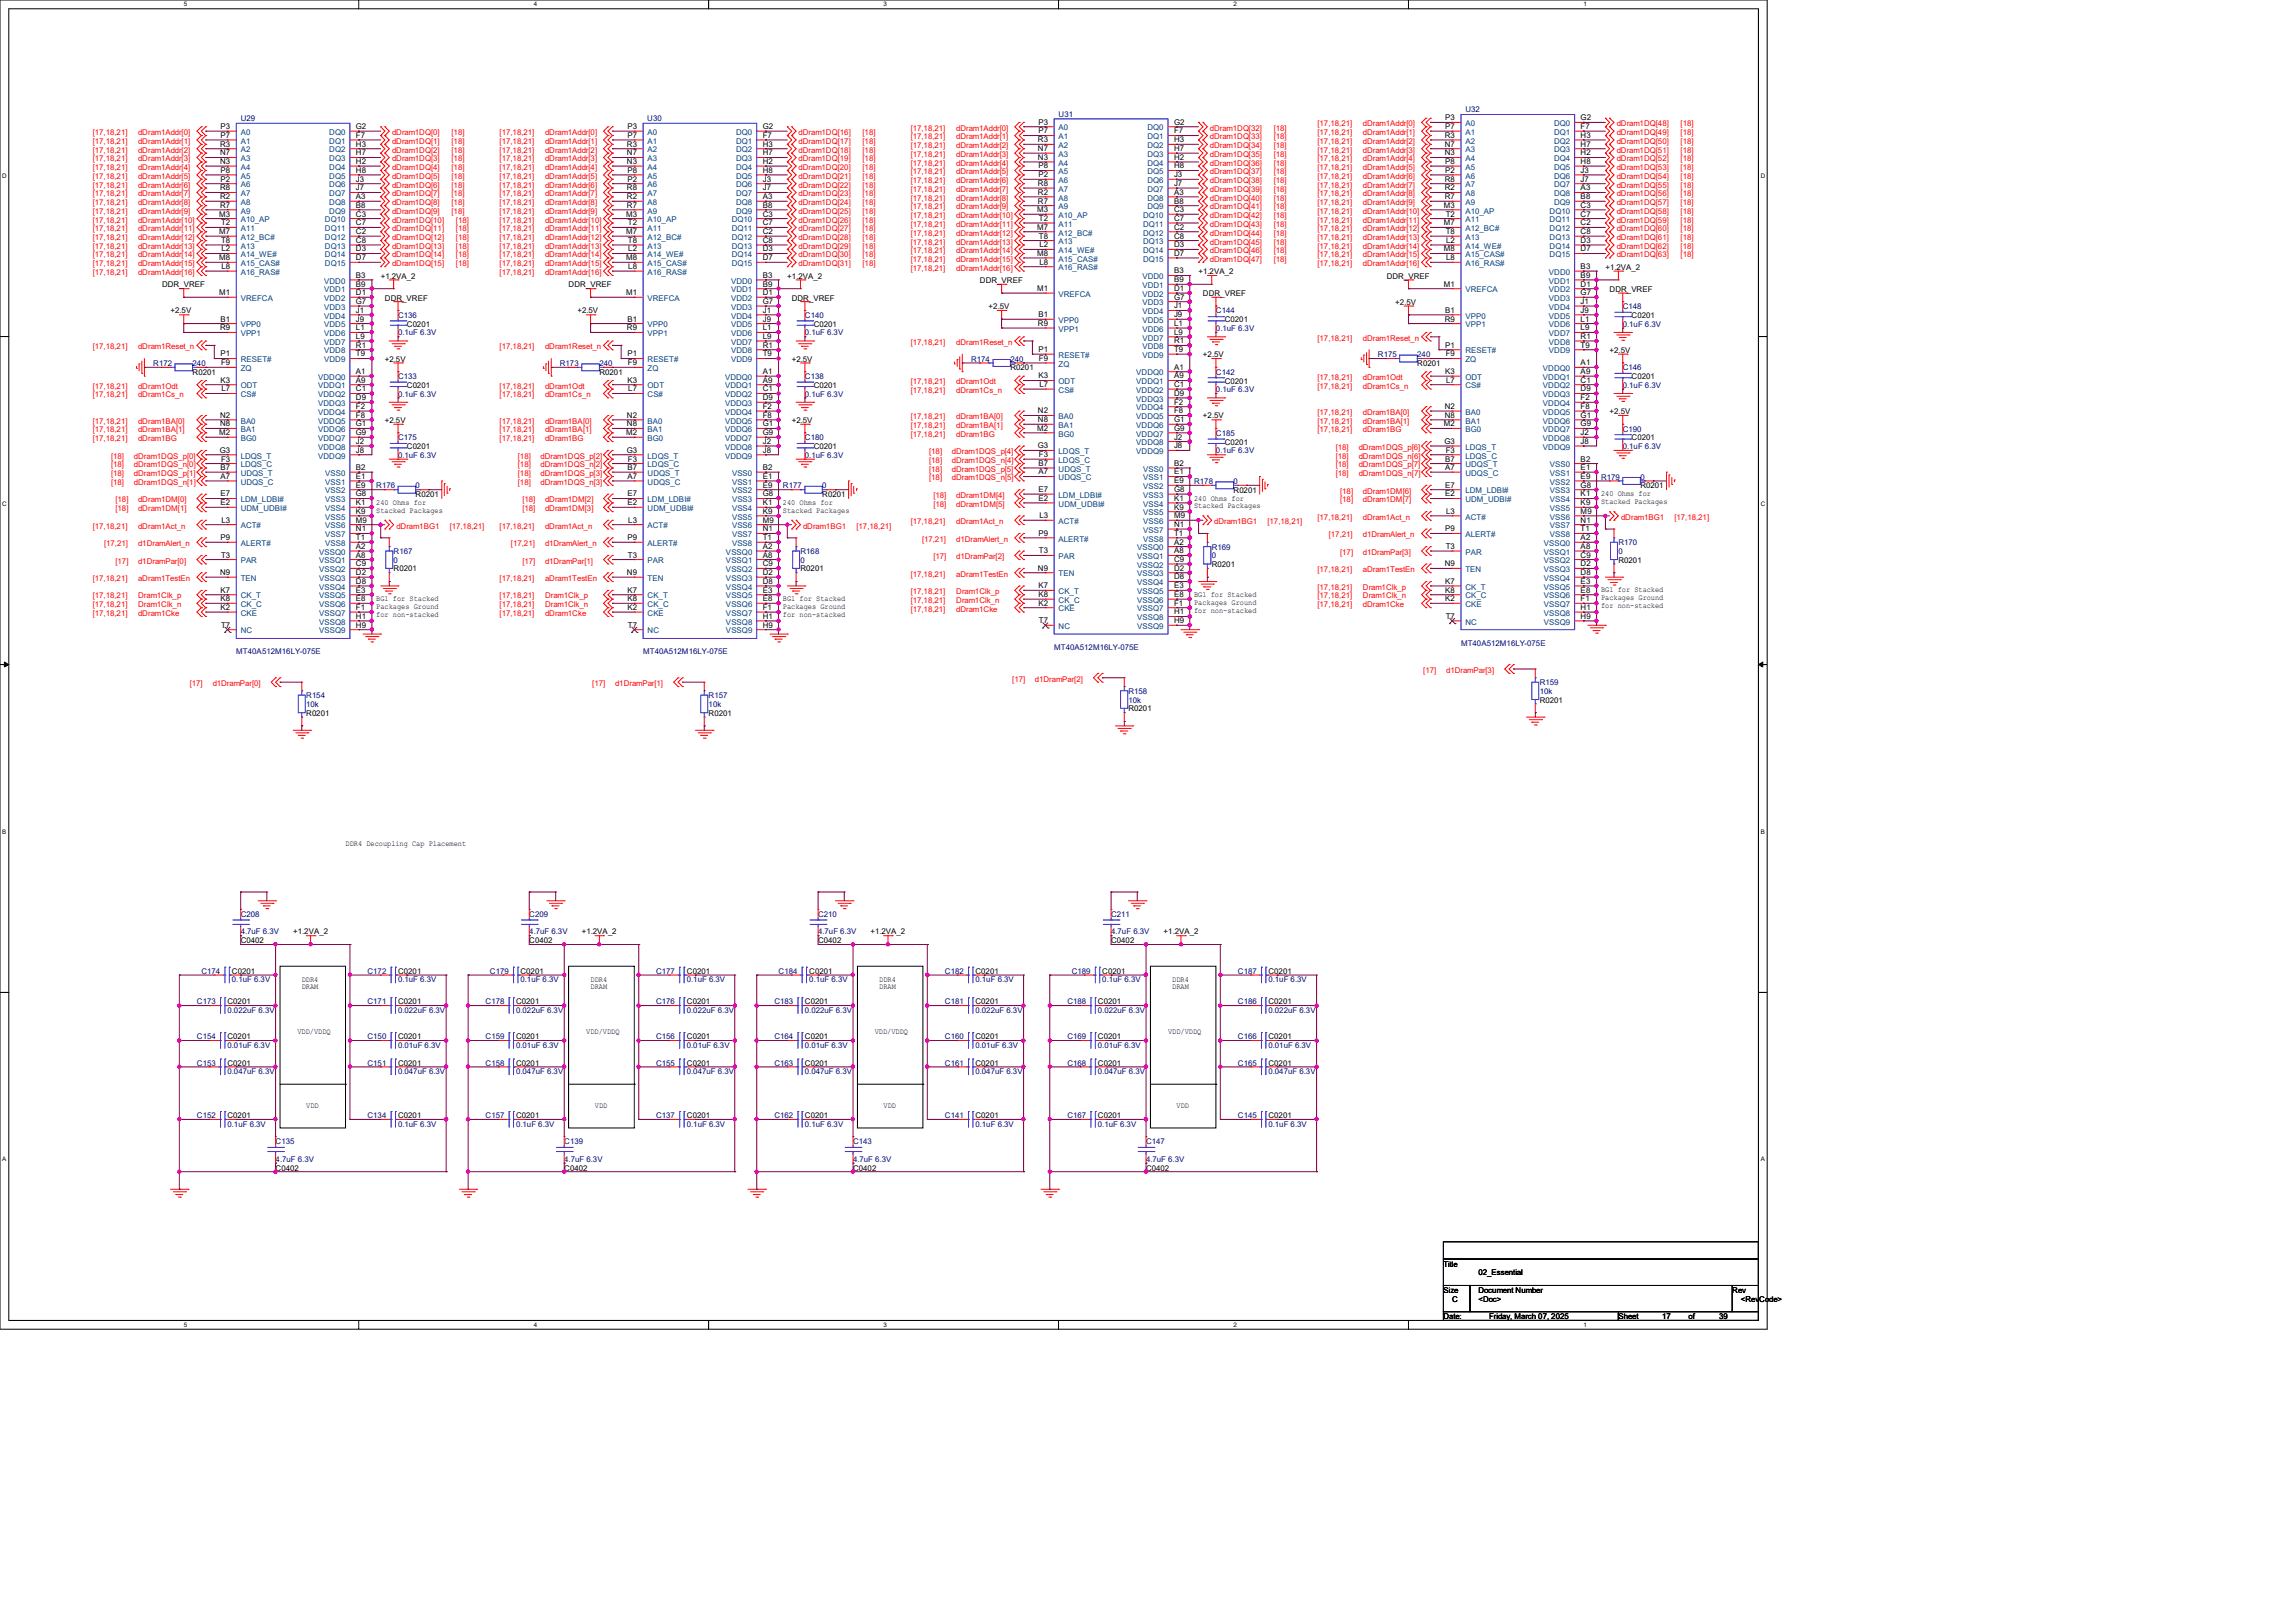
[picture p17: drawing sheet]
<svg xmlns="http://www.w3.org/2000/svg" width="420mm" height="297mm" viewBox="0 0 420 297" stroke-linecap="round" stroke-linejoin="round" font-family="sans-serif">
<defs><g id="words">
<g font-size="1.4">
<text x="40.3" y="23.6">P3</text>
<text x="65.1" y="23.6">G2</text>
<text x="114.8" y="23.6">P3</text>
<text x="139.5" y="23.6">G2</text>
<text x="190" y="22.8">P3</text>
<text x="214.8" y="22.8">G2</text>
<text x="264.4" y="22">P3</text>
<text x="264.4" y="23.6">P7</text>
<text x="289.1" y="22">G2</text>
<text x="289.1" y="23.6">F7</text>
<text x="40.3" y="26.8">R3</text>
<text x="40.3" y="28.4">N7</text>
<text x="40.3" y="25.2">P7</text>
<text x="65.1" y="25.2">F7</text>
<text x="65.1" y="26.8">H3</text>
<text x="65.1" y="28.4">H7</text>
<text x="114.7" y="26.8">R3</text>
<text x="114.7" y="28.4">N7</text>
<text x="114.8" y="25.2">P7</text>
<text x="139.5" y="25.2">F7</text>
<text x="139.5" y="26.8">H3</text>
<text x="139.5" y="28.4">H7</text>
<text x="189.9" y="26">R3</text>
<text x="189.9" y="27.6">N7</text>
<text x="189.9" y="29.3">N3</text>
<text x="190" y="24.4">P7</text>
<text x="214.8" y="24.4">F7</text>
<text x="214.8" y="26">H3</text>
<text x="214.8" y="27.6">H7</text>
<text x="214.8" y="29.3">H2</text>
<text x="264.3" y="25.2">R3</text>
<text x="264.3" y="26.8">N7</text>
<text x="264.3" y="28.4">N3</text>
<text x="289.1" y="25.2">H3</text>
<text x="289.1" y="26.8">H7</text>
<text x="289.1" y="28.4">H2</text>
<text x="40.3" y="30">N3</text>
<text x="40.3" y="34.8">R8</text>
<text x="40.3" y="31.6">P8</text>
<text x="40.3" y="33.2">P2</text>
<text x="65.1" y="30">H2</text>
<text x="65.1" y="31.6">H8</text>
<text x="65.1" y="33.2">J3</text>
<text x="65.1" y="34.8">J7</text>
<text x="114.7" y="30">N3</text>
<text x="114.7" y="34.8">R8</text>
<text x="114.8" y="31.6">P8</text>
<text x="114.8" y="33.2">P2</text>
<text x="139.5" y="30">H2</text>
<text x="139.5" y="31.6">H8</text>
<text x="139.5" y="33.2">J3</text>
<text x="139.5" y="34.8">J7</text>
<text x="189.9" y="34">R8</text>
<text x="189.9" y="35.6">R2</text>
<text x="190" y="30.8">P8</text>
<text x="190" y="32.4">P2</text>
<text x="214.8" y="30.8">H8</text>
<text x="214.8" y="32.4">J3</text>
<text x="214.8" y="34">J7</text>
<text x="214.8" y="35.6">A3</text>
<text x="264.3" y="33.2">R8</text>
<text x="264.3" y="34.8">R2</text>
<text x="264.4" y="30">P8</text>
<text x="264.4" y="31.6">P2</text>
<text x="289.1" y="30">H8</text>
<text x="289.1" y="31.6">J3</text>
<text x="289.1" y="33.2">J7</text>
<text x="289.1" y="34.8">A3</text>
<text x="40.1" y="39.6">M3</text>
<text x="40.3" y="36.5">R2</text>
<text x="40.3" y="38">R7</text>
<text x="40.4" y="41.2">T2</text>
<text x="65.1" y="36.5">A3</text>
<text x="65.1" y="38">B8</text>
<text x="65.1" y="39.6">C3</text>
<text x="65.1" y="41.2">C7</text>
<text x="114.5" y="39.6">M3</text>
<text x="114.7" y="36.5">R2</text>
<text x="114.7" y="38">R7</text>
<text x="114.9" y="41.2">T2</text>
<text x="139.5" y="36.5">A3</text>
<text x="139.5" y="38">B8</text>
<text x="139.5" y="39.6">C3</text>
<text x="139.5" y="41.2">C7</text>
<text x="189.7" y="38.8">M3</text>
<text x="189.9" y="37.3">R7</text>
<text x="190" y="40.4">T2</text>
<text x="214.8" y="37.3">B8</text>
<text x="214.8" y="38.8">C3</text>
<text x="214.8" y="40.4">C7</text>
<text x="264.1" y="38">M3</text>
<text x="264.1" y="41.2">M7</text>
<text x="264.3" y="36.5">R7</text>
<text x="264.5" y="39.6">T2</text>
<text x="289.1" y="36.5">B8</text>
<text x="289.1" y="38">C3</text>
<text x="289.1" y="39.6">C7</text>
<text x="289.1" y="41.2">C2</text>
<text x="40.1" y="42.8">M7</text>
<text x="40.1" y="47.6">M8</text>
<text x="40.4" y="44.5">T8</text>
<text x="40.5" y="46">L2</text>
<text x="65.1" y="42.8">C2</text>
<text x="65.1" y="44.5">C8</text>
<text x="65.1" y="46">D3</text>
<text x="65.1" y="47.6">D7</text>
<text x="114.5" y="42.8">M7</text>
<text x="114.5" y="47.6">M8</text>
<text x="114.9" y="44.5">T8</text>
<text x="114.9" y="46">L2</text>
<text x="139.5" y="42.8">C2</text>
<text x="139.5" y="44.5">C8</text>
<text x="139.5" y="46">D3</text>
<text x="139.5" y="47.6">D7</text>
<text x="189.7" y="42">M7</text>
<text x="189.7" y="46.8">M8</text>
<text x="190" y="43.6">T8</text>
<text x="190.1" y="45.3">L2</text>
<text x="214.8" y="42">C2</text>
<text x="214.8" y="43.6">C8</text>
<text x="214.8" y="45.3">D3</text>
<text x="214.8" y="46.8">D7</text>
<text x="264.1" y="46">M8</text>
<text x="264.5" y="42.8">T8</text>
<text x="264.5" y="44.5">L2</text>
<text x="264.5" y="47.6">L8</text>
<text x="289.1" y="42.8">C8</text>
<text x="289.1" y="44.5">D3</text>
<text x="289.1" y="46">D7</text>
<text x="29.6" y="52.6">DDR_VREF</text>
<text x="40.5" y="49.2">L8</text>
<text x="65.1" y="50.8">B3</text>
<text x="65.1" y="52.5">B9</text>
<text x="69.6" y="51">+1.2VA_2</text>
<text x="104" y="52.6">DDR_VREF</text>
<text x="114.9" y="49.2">L8</text>
<text x="139.5" y="50.8">B3</text>
<text x="139.5" y="52.5">B9</text>
<text x="144" y="51">+1.2VA_2</text>
<text x="179.2" y="51.8">DDR_VREF</text>
<text x="189.7" y="53.3">M1</text>
<text x="190.1" y="48.4">L8</text>
<text x="214.8" y="50">B3</text>
<text x="214.8" y="51.6">B9</text>
<text x="214.8" y="53.3">D1</text>
<text x="219.2" y="50.2">+1.2VA_2</text>
<text x="253.7" y="51">DDR_VREF</text>
<text x="264.1" y="52.5">M1</text>
<text x="289.1" y="49.2">B3</text>
<text x="289.1" y="50.8">B9</text>
<text x="289.1" y="52.5">D1</text>
<text x="293.7" y="49.4">+1.2VA_2</text>
<text x="294.4" y="53.4">DDR_VREF</text>
<text x="31.2" y="57.4">+2.5V</text>
<text x="40.1" y="54">M1</text>
<text x="40.3" y="58.8">B1</text>
<text x="65.1" y="54">D1</text>
<text x="65.1" y="55.6">G7</text>
<text x="65.1" y="57.2">J1</text>
<text x="65.1" y="58.8">J9</text>
<text x="70.4" y="55">DDR_VREF</text>
<text x="74.4" y="59.8">C0201</text>
<text x="105.6" y="57.4">+2.5V</text>
<text x="114.5" y="54">M1</text>
<text x="114.8" y="58.8">B1</text>
<text x="139.5" y="54">D1</text>
<text x="139.5" y="55.6">G7</text>
<text x="139.5" y="57.2">J1</text>
<text x="139.5" y="58.8">J9</text>
<text x="144.8" y="55">DDR_VREF</text>
<text x="148.8" y="59.8">C0201</text>
<text x="180.8" y="56.6">+2.5V</text>
<text x="189.9" y="59.6">R9</text>
<text x="190" y="58">B1</text>
<text x="214.8" y="54.8">G7</text>
<text x="214.8" y="56.4">J1</text>
<text x="214.8" y="58">J9</text>
<text x="214.8" y="59.6">L1</text>
<text x="220" y="54.2">DDR_VREF</text>
<text x="224" y="59">C0201</text>
<text x="255.2" y="55.8">+2.5V</text>
<text x="264.3" y="58.8">R9</text>
<text x="264.4" y="57.2">B1</text>
<text x="289.1" y="54">G7</text>
<text x="289.1" y="55.6">J1</text>
<text x="289.1" y="57.2">J9</text>
<text x="289.1" y="58.8">L1</text>
<text x="298.5" y="58.2">C0201</text>
<text x="40.3" y="60.5">R9</text>
<text x="40.3" y="65.2">P1</text>
<text x="65.1" y="60.5">L1</text>
<text x="65.1" y="62">L9</text>
<text x="65.1" y="63.6">R1</text>
<text x="65.1" y="65.2">T9</text>
<text x="114.7" y="60.5">R9</text>
<text x="114.8" y="65.2">P1</text>
<text x="139.5" y="60.5">L1</text>
<text x="139.5" y="62">L9</text>
<text x="139.5" y="63.6">R1</text>
<text x="139.5" y="65.2">T9</text>
<text x="190" y="64.4">P1</text>
<text x="214.8" y="61.3">L9</text>
<text x="214.8" y="62.8">R1</text>
<text x="214.8" y="64.4">T9</text>
<text x="220" y="65.4">+2.5V</text>
<text x="264.4" y="63.6">P1</text>
<text x="264.5" y="65.2">F9</text>
<text x="289.1" y="60.5">L9</text>
<text x="289.1" y="62">R1</text>
<text x="289.1" y="63.6">T9</text>
<text x="294.4" y="64.6">+2.5V</text>
<text x="35.2" y="68.6">R0201</text>
<text x="40.3" y="70">K3</text>
<text x="40.4" y="66.8">F9</text>
<text x="40.5" y="71.6">L7</text>
<text x="65.1" y="68.5">A1</text>
<text x="65.1" y="70">A9</text>
<text x="65.1" y="71.6">C1</text>
<text x="70.4" y="66.2">+2.5V</text>
<text x="74.4" y="71">C0201</text>
<text x="109.6" y="68.6">R0201</text>
<text x="114.8" y="70">K3</text>
<text x="114.9" y="66.8">F9</text>
<text x="114.9" y="71.6">L7</text>
<text x="139.5" y="68.5">A1</text>
<text x="139.5" y="70">A9</text>
<text x="139.5" y="71.6">C1</text>
<text x="144.8" y="66.2">+2.5V</text>
<text x="148.8" y="71">C0201</text>
<text x="184.8" y="67.8">R0201</text>
<text x="190" y="69.3">K3</text>
<text x="190" y="66">F9</text>
<text x="190.1" y="70.8">L7</text>
<text x="214.8" y="67.7">A1</text>
<text x="214.8" y="69.3">A9</text>
<text x="214.8" y="70.8">C1</text>
<text x="224" y="70.2">C0201</text>
<text x="259.3" y="67">R0201</text>
<text x="264.4" y="68.5">K3</text>
<text x="264.5" y="70">L7</text>
<text x="289.1" y="66.8">A1</text>
<text x="289.1" y="68.5">A9</text>
<text x="289.1" y="70">C1</text>
<text x="289.1" y="71.6">D9</text>
<text x="298.5" y="69.4">C0201</text>
<text x="40.3" y="76.5">N2</text>
<text x="65.1" y="73.2">D9</text>
<text x="65.1" y="74.8">F2</text>
<text x="65.1" y="76.5">F8</text>
<text x="70.4" y="77.4">+2.5V</text>
<text x="114.7" y="76.5">N2</text>
<text x="139.5" y="73.2">D9</text>
<text x="139.5" y="74.8">F2</text>
<text x="139.5" y="76.5">F8</text>
<text x="144.8" y="77.4">+2.5V</text>
<text x="189.9" y="75.7">N2</text>
<text x="189.9" y="77.3">N8</text>
<text x="214.8" y="72.4">D9</text>
<text x="214.8" y="74">F2</text>
<text x="214.8" y="75.7">F8</text>
<text x="214.8" y="77.3">G1</text>
<text x="220" y="76.6">+2.5V</text>
<text x="264.3" y="74.8">N2</text>
<text x="264.3" y="76.5">N8</text>
<text x="289.1" y="73.2">F2</text>
<text x="289.1" y="74.8">F8</text>
<text x="289.1" y="76.5">G1</text>
<text x="294.4" y="75.8">+2.5V</text>
<text x="40.1" y="79.6">M2</text>
<text x="40.2" y="82.8">G3</text>
<text x="40.3" y="78">N8</text>
<text x="65.1" y="78">G1</text>
<text x="65.1" y="79.6">G9</text>
<text x="65.1" y="81.2">J2</text>
<text x="65.1" y="82.8">J8</text>
<text x="74.4" y="82.2">C0201</text>
<text x="114.5" y="79.6">M2</text>
<text x="114.6" y="82.8">G3</text>
<text x="114.7" y="78">N8</text>
<text x="139.5" y="78">G1</text>
<text x="139.5" y="79.6">G9</text>
<text x="139.5" y="81.2">J2</text>
<text x="139.5" y="82.8">J8</text>
<text x="148.8" y="82.2">C0201</text>
<text x="189.7" y="78.8">M2</text>
<text x="189.8" y="82">G3</text>
<text x="190" y="83.7">F3</text>
<text x="214.8" y="78.8">G9</text>
<text x="214.8" y="80.4">J2</text>
<text x="214.8" y="82">J8</text>
<text x="224" y="81.4">C0201</text>
<text x="264.1" y="78">M2</text>
<text x="264.2" y="81.2">G3</text>
<text x="264.5" y="82.8">F3</text>
<text x="289.1" y="78">G9</text>
<text x="289.1" y="79.6">J2</text>
<text x="289.1" y="81.2">J8</text>
<text x="298.5" y="80.6">C0201</text>
<text x="40.3" y="86">B7</text>
<text x="40.3" y="87.6">A7</text>
<text x="40.4" y="84.5">F3</text>
<text x="65.1" y="86">B2</text>
<text x="65.1" y="87.6">E1</text>
<text x="65.1" y="89.2">E9</text>
<text x="114.8" y="86">B7</text>
<text x="114.8" y="87.6">A7</text>
<text x="114.9" y="84.5">F3</text>
<text x="139.5" y="86">B2</text>
<text x="139.5" y="87.6">E1</text>
<text x="139.5" y="89.2">E9</text>
<text x="190" y="85.3">B7</text>
<text x="190" y="86.8">A7</text>
<text x="214.8" y="85.3">B2</text>
<text x="214.8" y="86.8">E1</text>
<text x="214.8" y="88.4">E9</text>
<text x="264.4" y="84.5">B7</text>
<text x="264.4" y="86">A7</text>
<text x="264.4" y="89.2">E7</text>
<text x="289.1" y="84.5">B2</text>
<text x="289.1" y="86">E1</text>
<text x="289.1" y="87.6">E9</text>
<text x="289.1" y="89.2">G8</text>
<text x="300.1" y="89.4">R0201</text>
<text x="40.3" y="90.8">E7</text>
<text x="40.3" y="92.5">E2</text>
<text x="40.5" y="95.6">L3</text>
<text x="65.1" y="90.8">G8</text>
<text x="65.1" y="92.5">K1</text>
<text x="65.1" y="94">K9</text>
<text x="65.1" y="95.6">M9</text>
<text x="68.8" y="92.4">240 Ohms for</text>
<text x="68.8" y="93.9">Stacked Packages</text>
<text x="76" y="91">R0201</text>
<text x="114.8" y="90.8">E7</text>
<text x="114.8" y="92.5">E2</text>
<text x="114.9" y="95.6">L3</text>
<text x="139.5" y="90.8">G8</text>
<text x="139.5" y="92.5">K1</text>
<text x="139.5" y="94">K9</text>
<text x="139.5" y="95.6">M9</text>
<text x="143.2" y="92.4">240 Ohms for</text>
<text x="143.2" y="93.9">Stacked Packages</text>
<text x="150.4" y="91">R0201</text>
<text x="190" y="90">E7</text>
<text x="190" y="91.7">E2</text>
<text x="190.1" y="94.8">L3</text>
<text x="214.8" y="90">G8</text>
<text x="214.8" y="91.7">K1</text>
<text x="214.8" y="93.3">K9</text>
<text x="214.8" y="94.8">M9</text>
<text x="218.4" y="91.6">240 Ohms for</text>
<text x="218.4" y="93.1">Stacked Packages</text>
<text x="225.6" y="90.2">R0201</text>
<text x="264.4" y="90.8">E2</text>
<text x="264.5" y="94">L3</text>
<text x="289.1" y="90.8">K1</text>
<text x="289.1" y="92.5">K9</text>
<text x="289.1" y="94">M9</text>
<text x="289.1" y="95.6">N1</text>
<text x="292.9" y="90.8">240 Ohms for</text>
<text x="292.9" y="92.2">Stacked Packages</text>
<text x="40.3" y="98.9">P9</text>
<text x="65.1" y="97.2">N1</text>
<text x="65.1" y="98.9">T1</text>
<text x="65.1" y="100.5">A2</text>
<text x="114.8" y="98.9">P9</text>
<text x="139.5" y="97.2">N1</text>
<text x="139.5" y="98.9">T1</text>
<text x="139.5" y="100.5">A2</text>
<text x="190" y="98">P9</text>
<text x="190" y="101.3">T3</text>
<text x="214.8" y="96.4">N1</text>
<text x="214.8" y="98">T1</text>
<text x="214.8" y="99.7">A2</text>
<text x="214.8" y="101.3">A8</text>
<text x="264.4" y="97.2">P9</text>
<text x="264.5" y="100.5">T3</text>
<text x="289.1" y="97.2">T1</text>
<text x="289.1" y="98.9">A2</text>
<text x="289.1" y="100.5">A8</text>
<text x="40.3" y="105.2">N9</text>
<text x="40.4" y="102">T3</text>
<text x="65.1" y="102">A8</text>
<text x="65.1" y="103.6">C9</text>
<text x="65.1" y="105.2">D2</text>
<text x="65.1" y="106.9">D8</text>
<text x="72" y="104.6">R0201</text>
<text x="114.7" y="105.2">N9</text>
<text x="114.9" y="102">T3</text>
<text x="139.5" y="102">A8</text>
<text x="139.5" y="103.6">C9</text>
<text x="139.5" y="105.2">D2</text>
<text x="139.5" y="106.9">D8</text>
<text x="146.4" y="104.6">R0201</text>
<text x="189.9" y="104.4">N9</text>
<text x="190" y="107.7">K7</text>
<text x="214.8" y="102.8">C9</text>
<text x="214.8" y="104.4">D2</text>
<text x="214.8" y="106">D8</text>
<text x="214.8" y="107.7">E3</text>
<text x="221.7" y="103.8">R0201</text>
<text x="264.3" y="103.6">N9</text>
<text x="264.4" y="106.9">K7</text>
<text x="289.1" y="102">C9</text>
<text x="289.1" y="103.6">D2</text>
<text x="289.1" y="105.2">D8</text>
<text x="289.1" y="106.9">E3</text>
<text x="296" y="103">R0201</text>
<text x="40.3" y="108.5">K7</text>
<text x="40.3" y="110">K8</text>
<text x="40.3" y="111.6">K2</text>
<text x="65.1" y="108.5">E3</text>
<text x="65.1" y="110">E8</text>
<text x="65.1" y="111.6">F1</text>
<text x="65.1" y="113.2">H1</text>
<text x="68.8" y="110">BG1 for Stacked</text>
<text x="68.8" y="111.5">Packages Ground</text>
<text x="68.8" y="112.9">for non-stacked</text>
<text x="114.8" y="108.5">K7</text>
<text x="114.8" y="110">K8</text>
<text x="114.8" y="111.6">K2</text>
<text x="139.5" y="108.5">E3</text>
<text x="139.5" y="110">E8</text>
<text x="139.5" y="111.6">F1</text>
<text x="139.5" y="113.2">H1</text>
<text x="143.2" y="110">BG1 for Stacked</text>
<text x="143.2" y="111.5">Packages Ground</text>
<text x="143.2" y="112.9">for non-stacked</text>
<text x="190" y="109.3">K8</text>
<text x="190" y="110.8">K2</text>
<text x="214.8" y="109.3">E8</text>
<text x="214.8" y="110.8">F1</text>
<text x="214.8" y="112.4">H1</text>
<text x="218.4" y="109.2">BG1 for Stacked</text>
<text x="218.4" y="110.7">Packages Ground</text>
<text x="218.4" y="112.1">for non-stacked</text>
<text x="264.4" y="108.5">K8</text>
<text x="264.4" y="110">K2</text>
<text x="264.5" y="113.2">T7</text>
<text x="289.1" y="108.5">E8</text>
<text x="289.1" y="110">F1</text>
<text x="289.1" y="111.6">H1</text>
<text x="289.1" y="113.2">H9</text>
<text x="292.9" y="108.4">BG1 for Stacked</text>
<text x="292.9" y="109.9">Packages Ground</text>
<text x="292.9" y="111.3">for non-stacked</text>
<text x="40.4" y="114.9">T7</text>
<text x="65.1" y="114.9">H9</text>
<text x="114.9" y="114.9">T7</text>
<text x="139.5" y="114.9">H9</text>
<text x="190" y="114">T7</text>
<text x="214.8" y="114">H9</text>
<text x="56" y="131">R0201</text>
<text x="129.6" y="131">R0201</text>
<text x="206.4" y="130.2">R0201</text>
<text x="281.6" y="128.6">R0201</text>
<text x="63.2" y="154.8">DDR4 Decoupling Cap Placement</text>
<text x="44" y="172.6">C0402</text>
<text x="53.6" y="171">+1.2VA_2</text>
<text x="96.8" y="172.6">C0402</text>
<text x="106.4" y="171">+1.2VA_2</text>
<text x="149.6" y="172.6">C0402</text>
<text x="159.2" y="171">+1.2VA_2</text>
<text x="203.2" y="172.6">C0402</text>
<text x="212.9" y="171">+1.2VA_2</text>
<text x="42.4" y="178.2">C0201</text>
<text x="55.2" y="179.6">DDR4</text>
<text x="72.8" y="178.2">C0201</text>
<text x="95.2" y="178.2">C0201</text>
<text x="108" y="179.6">DDR4</text>
<text x="125.6" y="178.2">C0201</text>
<text x="148" y="178.2">C0201</text>
<text x="160.8" y="179.6">DDR4</text>
<text x="178.4" y="178.2">C0201</text>
<text x="201.6" y="178.2">C0201</text>
<text x="214.4" y="179.6">DDR4</text>
<text x="232" y="178.2">C0201</text>
<text x="41.6" y="183.8">C0201</text>
<text x="55.2" y="181.1">DRAM</text>
<text x="72.8" y="183.8">C0201</text>
<text x="94.4" y="183.8">C0201</text>
<text x="108" y="181.1">DRAM</text>
<text x="125.6" y="183.8">C0201</text>
<text x="147.2" y="183.8">C0201</text>
<text x="160.8" y="181.1">DRAM</text>
<text x="178.4" y="183.8">C0201</text>
<text x="200.8" y="183.8">C0201</text>
<text x="214.4" y="181.1">DRAM</text>
<text x="232" y="183.8">C0201</text>
<text x="41.6" y="190.2">C0201</text>
<text x="54.4" y="189.2">VDD/VDDQ</text>
<text x="72.8" y="190.2">C0201</text>
<text x="94.4" y="190.2">C0201</text>
<text x="107.2" y="189.2">VDD/VDDQ</text>
<text x="125.6" y="190.2">C0201</text>
<text x="147.2" y="190.2">C0201</text>
<text x="160" y="189.2">VDD/VDDQ</text>
<text x="178.4" y="190.2">C0201</text>
<text x="200.8" y="190.2">C0201</text>
<text x="213.7" y="189.2">VDD/VDDQ</text>
<text x="232" y="190.2">C0201</text>
<text x="41.6" y="195">C0201</text>
<text x="72.8" y="195">C0201</text>
<text x="94.4" y="195">C0201</text>
<text x="125.6" y="195">C0201</text>
<text x="147.2" y="195">C0201</text>
<text x="178.4" y="195">C0201</text>
<text x="200.8" y="195">C0201</text>
<text x="232" y="195">C0201</text>
<text x="56" y="202.8">VDD</text>
<text x="108.8" y="202.8">VDD</text>
<text x="161.6" y="202.8">VDD</text>
<text x="215.2" y="202.8">VDD</text>
<text x="41.6" y="204.6">C0201</text>
<text x="72.8" y="204.6">C0201</text>
<text x="94.4" y="204.6">C0201</text>
<text x="125.6" y="204.6">C0201</text>
<text x="147.2" y="204.6">C0201</text>
<text x="178.4" y="204.6">C0201</text>
<text x="200.8" y="204.6">C0201</text>
<text x="232" y="204.6">C0201</text>
<text x="50.4" y="214.2">C0402</text>
<text x="103.2" y="214.2">C0402</text>
<text x="156" y="214.2">C0402</text>
<text x="209.6" y="214.2">C0402</text>
<text x="264" y="231.8">Title</text>
<text x="270.4" y="233.4">02_Essential</text>
<text x="264" y="236.6">Size</text>
<text x="265.6" y="238.2">C</text>
<text x="270.4" y="236.6">Document Number</text>
<text x="270.4" y="238.2">&lt;Doc&gt;</text>
<text x="316.9" y="236.6">Rev</text>
<text x="318.4" y="238.2">&lt;RevCode&gt;</text>
<text x="264" y="241.4">Date:</text>
<text x="272.4" y="241.4">Friday, March 07, 2025</text>
<text x="296" y="241.4">Sheet</text>
<text x="304" y="241.4">17</text>
<text x="308.9" y="241.4">of</text>
<text x="314.5" y="241.4">39</text>
</g>
<g font-size="1.4" fill="#000080">
<text x="44" y="22.2">U29</text>
<text x="118.4" y="22.2">U30</text>
<text x="193.6" y="21.4">U31</text>
<text x="268.1" y="20.6">U32</text>
<text x="72.8" y="58.2">C136</text>
<text x="147.2" y="58.2">C140</text>
<text x="222.4" y="57.4">C144</text>
<text x="296.8" y="56.6">C148</text>
<text x="296.8" y="59.8">0.1uF 6.3V</text>
<text x="72.8" y="61.4">0.1uF 6.3V</text>
<text x="147.2" y="61.4">0.1uF 6.3V</text>
<text x="222.4" y="60.6">0.1uF 6.3V</text>
<text x="252.1" y="65.4">R175</text>
<text x="259.2" y="65.4">240</text>
<text x="28" y="67">R172</text>
<text x="35.2" y="67">240</text>
<text x="72.8" y="69.4">C133</text>
<text x="102.4" y="67">R173</text>
<text x="109.6" y="67">240</text>
<text x="147.2" y="69.4">C138</text>
<text x="177.6" y="66.2">R174</text>
<text x="184.8" y="66.2">240</text>
<text x="222.4" y="68.6">C142</text>
<text x="222.4" y="71.8">0.1uF 6.3V</text>
<text x="296.8" y="67.8">C146</text>
<text x="296.8" y="71">0.1uF 6.3V</text>
<text x="72.8" y="72.6">0.1uF 6.3V</text>
<text x="147.2" y="72.6">0.1uF 6.3V</text>
<text x="72.8" y="80.6">C175</text>
<text x="72.8" y="83.8">0.1uF 6.3V</text>
<text x="147.2" y="80.6">C180</text>
<text x="147.2" y="83.8">0.1uF 6.3V</text>
<text x="222.4" y="79.8">C185</text>
<text x="222.4" y="83">0.1uF 6.3V</text>
<text x="296.8" y="79">C190</text>
<text x="296.8" y="82.2">0.1uF 6.3V</text>
<text x="68.8" y="89.4">R176</text>
<text x="76" y="89.4">0</text>
<text x="143.2" y="89.4">R177</text>
<text x="150.4" y="89.4">0</text>
<text x="218.4" y="88.6">R178</text>
<text x="225.6" y="88.6">0</text>
<text x="292.9" y="87.8">R179</text>
<text x="300.1" y="87.8">0</text>
<text x="72" y="101.4">R167</text>
<text x="146.4" y="101.4">R168</text>
<text x="221.7" y="100.6">R169</text>
<text x="296" y="99.8">R170</text>
<text x="296" y="101.4">0</text>
<text x="72" y="103">0</text>
<text x="146.4" y="103">0</text>
<text x="221.7" y="102.2">0</text>
<text x="43.2" y="119.8">MT40A512M16LY-075E</text>
<text x="117.6" y="119.8">MT40A512M16LY-075E</text>
<text x="192.8" y="119">MT40A512M16LY-075E</text>
<text x="267.3" y="118.2">MT40A512M16LY-075E</text>
<text x="281.6" y="125.4">R159</text>
<text x="56" y="127.8">R154</text>
<text x="56" y="129.4">10k</text>
<text x="129.6" y="127.8">R157</text>
<text x="129.6" y="129.4">10k</text>
<text x="206.4" y="127">R158</text>
<text x="206.4" y="128.6">10k</text>
<text x="281.6" y="127">10k</text>
<text x="44" y="167.8">C208</text>
<text x="96.8" y="167.8">C209</text>
<text x="149.6" y="167.8">C210</text>
<text x="203.2" y="167.8">C211</text>
<text x="44" y="171">4.7uF 6.3V</text>
<text x="96.8" y="171">4.7uF 6.3V</text>
<text x="149.6" y="171">4.7uF 6.3V</text>
<text x="203.2" y="171">4.7uF 6.3V</text>
<text x="36.8" y="178.2">C174</text>
<text x="42.4" y="179.8">0.1uF 6.3V</text>
<text x="67.2" y="178.2">C172</text>
<text x="72.8" y="179.8">0.1uF 6.3V</text>
<text x="89.6" y="178.2">C179</text>
<text x="95.2" y="179.8">0.1uF 6.3V</text>
<text x="120" y="178.2">C177</text>
<text x="125.6" y="179.8">0.1uF 6.3V</text>
<text x="142.4" y="178.2">C184</text>
<text x="148" y="179.8">0.1uF 6.3V</text>
<text x="172.8" y="178.2">C182</text>
<text x="178.4" y="179.8">0.1uF 6.3V</text>
<text x="196" y="178.2">C189</text>
<text x="201.6" y="179.8">0.1uF 6.3V</text>
<text x="226.4" y="178.2">C187</text>
<text x="232" y="179.8">0.1uF 6.3V</text>
<text x="36" y="183.8">C173</text>
<text x="41.6" y="185.4">0.022uF 6.3V</text>
<text x="67.2" y="183.8">C171</text>
<text x="72.8" y="185.4">0.022uF 6.3V</text>
<text x="88.8" y="183.8">C178</text>
<text x="94.4" y="185.4">0.022uF 6.3V</text>
<text x="120" y="183.8">C176</text>
<text x="125.6" y="185.4">0.022uF 6.3V</text>
<text x="141.6" y="183.8">C183</text>
<text x="147.2" y="185.4">0.022uF 6.3V</text>
<text x="172.8" y="183.8">C181</text>
<text x="178.4" y="185.4">0.022uF 6.3V</text>
<text x="195.2" y="183.8">C188</text>
<text x="200.8" y="185.4">0.022uF 6.3V</text>
<text x="226.4" y="183.8">C186</text>
<text x="232" y="185.4">0.022uF 6.3V</text>
<text x="36" y="190.2">C154</text>
<text x="41.6" y="191.8">0.01uF 6.3V</text>
<text x="67.2" y="190.2">C150</text>
<text x="72.8" y="191.8">0.01uF 6.3V</text>
<text x="88.8" y="190.2">C159</text>
<text x="94.4" y="191.8">0.01uF 6.3V</text>
<text x="120" y="190.2">C156</text>
<text x="125.6" y="191.8">0.01uF 6.3V</text>
<text x="141.6" y="190.2">C164</text>
<text x="147.2" y="191.8">0.01uF 6.3V</text>
<text x="172.8" y="190.2">C160</text>
<text x="178.4" y="191.8">0.01uF 6.3V</text>
<text x="195.2" y="190.2">C169</text>
<text x="200.8" y="191.8">0.01uF 6.3V</text>
<text x="226.4" y="190.2">C166</text>
<text x="232" y="191.8">0.01uF 6.3V</text>
<text x="36" y="195">C153</text>
<text x="41.6" y="196.6">0.047uF 6.3V</text>
<text x="67.2" y="195">C151</text>
<text x="72.8" y="196.6">0.047uF 6.3V</text>
<text x="88.8" y="195">C158</text>
<text x="94.4" y="196.6">0.047uF 6.3V</text>
<text x="120" y="195">C155</text>
<text x="125.6" y="196.6">0.047uF 6.3V</text>
<text x="141.6" y="195">C163</text>
<text x="147.2" y="196.6">0.047uF 6.3V</text>
<text x="172.8" y="195">C161</text>
<text x="178.4" y="196.6">0.047uF 6.3V</text>
<text x="195.2" y="195">C168</text>
<text x="200.8" y="196.6">0.047uF 6.3V</text>
<text x="226.4" y="195">C165</text>
<text x="232" y="196.6">0.047uF 6.3V</text>
<text x="36" y="204.6">C152</text>
<text x="41.6" y="206.2">0.1uF 6.3V</text>
<text x="50.4" y="209.4">C135</text>
<text x="67.2" y="204.6">C134</text>
<text x="72.8" y="206.2">0.1uF 6.3V</text>
<text x="88.8" y="204.6">C157</text>
<text x="94.4" y="206.2">0.1uF 6.3V</text>
<text x="103.2" y="209.4">C139</text>
<text x="120" y="204.6">C137</text>
<text x="125.6" y="206.2">0.1uF 6.3V</text>
<text x="141.6" y="204.6">C162</text>
<text x="147.2" y="206.2">0.1uF 6.3V</text>
<text x="156" y="209.4">C143</text>
<text x="172.8" y="204.6">C141</text>
<text x="178.4" y="206.2">0.1uF 6.3V</text>
<text x="195.2" y="204.6">C167</text>
<text x="200.8" y="206.2">0.1uF 6.3V</text>
<text x="209.6" y="209.4">C147</text>
<text x="226.4" y="204.6">C145</text>
<text x="232" y="206.2">0.1uF 6.3V</text>
<text x="50.4" y="212.6">4.7uF 6.3V</text>
<text x="103.2" y="212.6">4.7uF 6.3V</text>
<text x="156" y="212.6">4.7uF 6.3V</text>
<text x="209.6" y="212.6">4.7uF 6.3V</text>
</g>
<g font-size="1.4" fill="#f00">
<text x="166.6" y="23.9">[17,18,21]</text>
<text x="174.9" y="23.9">dDram1Addr[0]</text>
<text x="221.3" y="23.9">dDram1DQ[32]</text>
<text x="233" y="23.9">[18]</text>
<text x="241" y="23.1">[17,18,21]</text>
<text x="249.3" y="23.1">dDram1Addr[0]</text>
<text x="295.7" y="23.1">dDram1DQ[48]</text>
<text x="307.4" y="23.1">[18]</text>
<text x="17" y="24.7">[17,18,21]</text>
<text x="17" y="26.3">[17,18,21]</text>
<text x="17" y="27.9">[17,18,21]</text>
<text x="17" y="29.5">[17,18,21]</text>
<text x="25.3" y="24.7">dDram1Addr[0]</text>
<text x="25.3" y="26.3">dDram1Addr[1]</text>
<text x="25.3" y="27.9">dDram1Addr[2]</text>
<text x="25.3" y="29.5">dDram1Addr[3]</text>
<text x="71.7" y="24.7">dDram1DQ[0]</text>
<text x="71.7" y="26.3">dDram1DQ[1]</text>
<text x="71.7" y="27.9">dDram1DQ[2]</text>
<text x="71.7" y="29.5">dDram1DQ[3]</text>
<text x="82.6" y="24.7">[18]</text>
<text x="82.6" y="26.3">[18]</text>
<text x="82.6" y="27.9">[18]</text>
<text x="82.6" y="29.5">[18]</text>
<text x="91.4" y="24.7">[17,18,21]</text>
<text x="91.4" y="26.3">[17,18,21]</text>
<text x="91.4" y="27.9">[17,18,21]</text>
<text x="91.4" y="29.5">[17,18,21]</text>
<text x="99.7" y="24.7">dDram1Addr[0]</text>
<text x="99.7" y="26.3">dDram1Addr[1]</text>
<text x="99.7" y="27.9">dDram1Addr[2]</text>
<text x="99.7" y="29.5">dDram1Addr[3]</text>
<text x="146.1" y="24.7">dDram1DQ[16]</text>
<text x="146.1" y="26.3">dDram1DQ[17]</text>
<text x="146.1" y="27.9">dDram1DQ[18]</text>
<text x="146.1" y="29.5">dDram1DQ[19]</text>
<text x="157.8" y="24.7">[18]</text>
<text x="157.8" y="26.3">[18]</text>
<text x="157.8" y="27.9">[18]</text>
<text x="157.8" y="29.5">[18]</text>
<text x="166.6" y="25.5">[17,18,21]</text>
<text x="166.6" y="27.1">[17,18,21]</text>
<text x="166.6" y="28.7">[17,18,21]</text>
<text x="174.9" y="25.5">dDram1Addr[1]</text>
<text x="174.9" y="27.1">dDram1Addr[2]</text>
<text x="174.9" y="28.7">dDram1Addr[3]</text>
<text x="221.3" y="25.5">dDram1DQ[33]</text>
<text x="221.3" y="27.1">dDram1DQ[34]</text>
<text x="221.3" y="28.7">dDram1DQ[35]</text>
<text x="233" y="25.5">[18]</text>
<text x="233" y="27.1">[18]</text>
<text x="233" y="28.7">[18]</text>
<text x="241" y="24.7">[17,18,21]</text>
<text x="241" y="26.3">[17,18,21]</text>
<text x="241" y="27.9">[17,18,21]</text>
<text x="241" y="29.5">[17,18,21]</text>
<text x="249.3" y="24.7">dDram1Addr[1]</text>
<text x="249.3" y="26.3">dDram1Addr[2]</text>
<text x="249.3" y="27.9">dDram1Addr[3]</text>
<text x="249.3" y="29.5">dDram1Addr[4]</text>
<text x="295.7" y="24.7">dDram1DQ[49]</text>
<text x="295.7" y="26.3">dDram1DQ[50]</text>
<text x="295.7" y="27.9">dDram1DQ[51]</text>
<text x="295.7" y="29.5">dDram1DQ[52]</text>
<text x="307.4" y="24.7">[18]</text>
<text x="307.4" y="26.3">[18]</text>
<text x="307.4" y="27.9">[18]</text>
<text x="307.4" y="29.5">[18]</text>
<text x="17" y="31.1">[17,18,21]</text>
<text x="17" y="32.7">[17,18,21]</text>
<text x="17" y="34.3">[17,18,21]</text>
<text x="17" y="35.9">[17,18,21]</text>
<text x="25.3" y="31.1">dDram1Addr[4]</text>
<text x="25.3" y="32.7">dDram1Addr[5]</text>
<text x="25.3" y="34.3">dDram1Addr[6]</text>
<text x="25.3" y="35.9">dDram1Addr[7]</text>
<text x="71.7" y="31.1">dDram1DQ[4]</text>
<text x="71.7" y="32.7">dDram1DQ[5]</text>
<text x="71.7" y="34.3">dDram1DQ[6]</text>
<text x="71.7" y="35.9">dDram1DQ[7]</text>
<text x="82.6" y="31.1">[18]</text>
<text x="82.6" y="32.7">[18]</text>
<text x="82.6" y="34.3">[18]</text>
<text x="82.6" y="35.9">[18]</text>
<text x="91.4" y="31.1">[17,18,21]</text>
<text x="91.4" y="32.7">[17,18,21]</text>
<text x="91.4" y="34.3">[17,18,21]</text>
<text x="91.4" y="35.9">[17,18,21]</text>
<text x="99.7" y="31.1">dDram1Addr[4]</text>
<text x="99.7" y="32.7">dDram1Addr[5]</text>
<text x="99.7" y="34.3">dDram1Addr[6]</text>
<text x="99.7" y="35.9">dDram1Addr[7]</text>
<text x="146.1" y="31.1">dDram1DQ[20]</text>
<text x="146.1" y="32.7">dDram1DQ[21]</text>
<text x="146.1" y="34.3">dDram1DQ[22]</text>
<text x="146.1" y="35.9">dDram1DQ[23]</text>
<text x="157.8" y="31.1">[18]</text>
<text x="157.8" y="32.7">[18]</text>
<text x="157.8" y="34.3">[18]</text>
<text x="157.8" y="35.9">[18]</text>
<text x="166.6" y="30.3">[17,18,21]</text>
<text x="166.6" y="31.9">[17,18,21]</text>
<text x="166.6" y="33.5">[17,18,21]</text>
<text x="166.6" y="35.1">[17,18,21]</text>
<text x="174.9" y="30.3">dDram1Addr[4]</text>
<text x="174.9" y="31.9">dDram1Addr[5]</text>
<text x="174.9" y="33.5">dDram1Addr[6]</text>
<text x="174.9" y="35.1">dDram1Addr[7]</text>
<text x="221.3" y="30.3">dDram1DQ[36]</text>
<text x="221.3" y="31.9">dDram1DQ[37]</text>
<text x="221.3" y="33.5">dDram1DQ[38]</text>
<text x="221.3" y="35.1">dDram1DQ[39]</text>
<text x="233" y="30.3">[18]</text>
<text x="233" y="31.9">[18]</text>
<text x="233" y="33.5">[18]</text>
<text x="233" y="35.1">[18]</text>
<text x="241" y="31.1">[17,18,21]</text>
<text x="241" y="32.7">[17,18,21]</text>
<text x="241" y="34.3">[17,18,21]</text>
<text x="241" y="35.9">[17,18,21]</text>
<text x="249.3" y="31.1">dDram1Addr[5]</text>
<text x="249.3" y="32.7">dDram1Addr[6]</text>
<text x="249.3" y="34.3">dDram1Addr[7]</text>
<text x="249.3" y="35.9">dDram1Addr[8]</text>
<text x="295.7" y="31.1">dDram1DQ[53]</text>
<text x="295.7" y="32.7">dDram1DQ[54]</text>
<text x="295.7" y="34.3">dDram1DQ[55]</text>
<text x="295.7" y="35.9">dDram1DQ[56]</text>
<text x="307.4" y="31.1">[18]</text>
<text x="307.4" y="32.7">[18]</text>
<text x="307.4" y="34.3">[18]</text>
<text x="307.4" y="35.9">[18]</text>
<text x="17" y="37.5">[17,18,21]</text>
<text x="17" y="39.1">[17,18,21]</text>
<text x="17" y="40.7">[17,18,21]</text>
<text x="25.3" y="37.5">dDram1Addr[8]</text>
<text x="25.3" y="39.1">dDram1Addr[9]</text>
<text x="25.3" y="40.7">dDram1Addr[10]</text>
<text x="71.7" y="37.5">dDram1DQ[8]</text>
<text x="71.7" y="39.1">dDram1DQ[9]</text>
<text x="71.7" y="40.7">dDram1DQ[10]</text>
<text x="82.6" y="37.5">[18]</text>
<text x="82.6" y="39.1">[18]</text>
<text x="83.4" y="40.7">[18]</text>
<text x="91.4" y="37.5">[17,18,21]</text>
<text x="91.4" y="39.1">[17,18,21]</text>
<text x="91.4" y="40.7">[17,18,21]</text>
<text x="99.7" y="37.5">dDram1Addr[8]</text>
<text x="99.7" y="39.1">dDram1Addr[9]</text>
<text x="99.7" y="40.7">dDram1Addr[10]</text>
<text x="146.1" y="37.5">dDram1DQ[24]</text>
<text x="146.1" y="39.1">dDram1DQ[25]</text>
<text x="146.1" y="40.7">dDram1DQ[26]</text>
<text x="157.8" y="37.5">[18]</text>
<text x="157.8" y="39.1">[18]</text>
<text x="157.8" y="40.7">[18]</text>
<text x="166.6" y="36.7">[17,18,21]</text>
<text x="166.6" y="38.3">[17,18,21]</text>
<text x="166.6" y="39.9">[17,18,21]</text>
<text x="166.6" y="41.5">[17,18,21]</text>
<text x="174.9" y="36.7">dDram1Addr[8]</text>
<text x="174.9" y="38.3">dDram1Addr[9]</text>
<text x="174.9" y="39.9">dDram1Addr[10]</text>
<text x="174.9" y="41.5">dDram1Addr[11]</text>
<text x="221.3" y="36.7">dDram1DQ[40]</text>
<text x="221.3" y="38.3">dDram1DQ[41]</text>
<text x="221.3" y="39.9">dDram1DQ[42]</text>
<text x="221.3" y="41.5">dDram1DQ[43]</text>
<text x="233" y="36.7">[18]</text>
<text x="233" y="38.3">[18]</text>
<text x="233" y="39.9">[18]</text>
<text x="233" y="41.5">[18]</text>
<text x="241" y="37.5">[17,18,21]</text>
<text x="241" y="39.1">[17,18,21]</text>
<text x="241" y="40.7">[17,18,21]</text>
<text x="249.3" y="37.5">dDram1Addr[9]</text>
<text x="249.3" y="39.1">dDram1Addr[10]</text>
<text x="249.3" y="40.7">dDram1Addr[11]</text>
<text x="295.7" y="37.5">dDram1DQ[57]</text>
<text x="295.7" y="39.1">dDram1DQ[58]</text>
<text x="295.7" y="40.7">dDram1DQ[59]</text>
<text x="307.4" y="37.5">[18]</text>
<text x="307.4" y="39.1">[18]</text>
<text x="307.4" y="40.7">[18]</text>
<text x="17" y="42.3">[17,18,21]</text>
<text x="17" y="43.9">[17,18,21]</text>
<text x="17" y="45.5">[17,18,21]</text>
<text x="17" y="47.1">[17,18,21]</text>
<text x="25.3" y="42.3">dDram1Addr[11]</text>
<text x="25.3" y="43.9">dDram1Addr[12]</text>
<text x="25.3" y="45.5">dDram1Addr[13]</text>
<text x="25.3" y="47.1">dDram1Addr[14]</text>
<text x="71.7" y="42.3">dDram1DQ[11]</text>
<text x="71.7" y="43.9">dDram1DQ[12]</text>
<text x="71.7" y="45.5">dDram1DQ[13]</text>
<text x="71.7" y="47.1">dDram1DQ[14]</text>
<text x="83.4" y="42.3">[18]</text>
<text x="83.4" y="43.9">[18]</text>
<text x="83.4" y="45.5">[18]</text>
<text x="83.4" y="47.1">[18]</text>
<text x="91.4" y="42.3">[17,18,21]</text>
<text x="91.4" y="43.9">[17,18,21]</text>
<text x="91.4" y="45.5">[17,18,21]</text>
<text x="91.4" y="47.1">[17,18,21]</text>
<text x="99.7" y="42.3">dDram1Addr[11]</text>
<text x="99.7" y="43.9">dDram1Addr[12]</text>
<text x="99.7" y="45.5">dDram1Addr[13]</text>
<text x="99.7" y="47.1">dDram1Addr[14]</text>
<text x="146.1" y="42.3">dDram1DQ[27]</text>
<text x="146.1" y="43.9">dDram1DQ[28]</text>
<text x="146.1" y="45.5">dDram1DQ[29]</text>
<text x="146.1" y="47.1">dDram1DQ[30]</text>
<text x="157.8" y="42.3">[18]</text>
<text x="157.8" y="43.9">[18]</text>
<text x="157.8" y="45.5">[18]</text>
<text x="157.8" y="47.1">[18]</text>
<text x="166.6" y="43.1">[17,18,21]</text>
<text x="166.6" y="44.7">[17,18,21]</text>
<text x="166.6" y="46.3">[17,18,21]</text>
<text x="166.6" y="47.9">[17,18,21]</text>
<text x="174.9" y="43.1">dDram1Addr[12]</text>
<text x="174.9" y="44.7">dDram1Addr[13]</text>
<text x="174.9" y="46.3">dDram1Addr[14]</text>
<text x="174.9" y="47.9">dDram1Addr[15]</text>
<text x="221.3" y="43.1">dDram1DQ[44]</text>
<text x="221.3" y="44.7">dDram1DQ[45]</text>
<text x="221.3" y="46.3">dDram1DQ[46]</text>
<text x="221.3" y="47.9">dDram1DQ[47]</text>
<text x="233" y="43.1">[18]</text>
<text x="233" y="44.7">[18]</text>
<text x="233" y="46.3">[18]</text>
<text x="233" y="47.9">[18]</text>
<text x="241" y="42.3">[17,18,21]</text>
<text x="241" y="43.9">[17,18,21]</text>
<text x="241" y="45.5">[17,18,21]</text>
<text x="241" y="47.1">[17,18,21]</text>
<text x="249.3" y="42.3">dDram1Addr[12]</text>
<text x="249.3" y="43.9">dDram1Addr[13]</text>
<text x="249.3" y="45.5">dDram1Addr[14]</text>
<text x="249.3" y="47.1">dDram1Addr[15]</text>
<text x="295.7" y="42.3">dDram1DQ[60]</text>
<text x="295.7" y="43.9">dDram1DQ[61]</text>
<text x="295.7" y="45.5">dDram1DQ[62]</text>
<text x="295.7" y="47.1">dDram1DQ[63]</text>
<text x="307.4" y="42.3">[18]</text>
<text x="307.4" y="43.9">[18]</text>
<text x="307.4" y="45.5">[18]</text>
<text x="307.4" y="47.1">[18]</text>
<text x="17" y="48.7">[17,18,21]</text>
<text x="17" y="50.3">[17,18,21]</text>
<text x="25.3" y="48.7">dDram1Addr[15]</text>
<text x="25.3" y="50.3">dDram1Addr[16]</text>
<text x="71.7" y="48.7">dDram1DQ[15]</text>
<text x="83.4" y="48.7">[18]</text>
<text x="91.4" y="48.7">[17,18,21]</text>
<text x="91.4" y="50.3">[17,18,21]</text>
<text x="99.7" y="48.7">dDram1Addr[15]</text>
<text x="99.7" y="50.3">dDram1Addr[16]</text>
<text x="146.1" y="48.7">dDram1DQ[31]</text>
<text x="157.8" y="48.7">[18]</text>
<text x="166.6" y="49.5">[17,18,21]</text>
<text x="174.9" y="49.5">dDram1Addr[16]</text>
<text x="241" y="48.7">[17,18,21]</text>
<text x="249.3" y="48.7">dDram1Addr[16]</text>
<text x="17" y="63.9">[17,18,21]</text>
<text x="25.3" y="63.9">dDram1Reset_n</text>
<text x="91.4" y="63.9">[17,18,21]</text>
<text x="99.7" y="63.9">dDram1Reset_n</text>
<text x="166.6" y="63.1">[17,18,21]</text>
<text x="174.9" y="63.1">dDram1Reset_n</text>
<text x="241" y="62.3">[17,18,21]</text>
<text x="249.3" y="62.3">dDram1Reset_n</text>
<text x="17" y="71.1">[17,18,21]</text>
<text x="25.3" y="71.1">dDram1Odt</text>
<text x="91.4" y="71.1">[17,18,21]</text>
<text x="99.7" y="71.1">dDram1Odt</text>
<text x="166.6" y="70.3">[17,18,21]</text>
<text x="166.6" y="71.9">[17,18,21]</text>
<text x="174.9" y="70.3">dDram1Odt</text>
<text x="174.9" y="71.9">dDram1Cs_n</text>
<text x="241" y="69.5">[17,18,21]</text>
<text x="241" y="71.1">[17,18,21]</text>
<text x="249.3" y="69.5">dDram1Odt</text>
<text x="249.3" y="71.1">dDram1Cs_n</text>
<text x="17" y="72.7">[17,18,21]</text>
<text x="17" y="77.5">[17,18,21]</text>
<text x="25.3" y="72.7">dDram1Cs_n</text>
<text x="25.3" y="77.5">dDram1BA[0]</text>
<text x="91.4" y="72.7">[17,18,21]</text>
<text x="91.4" y="77.5">[17,18,21]</text>
<text x="99.7" y="72.7">dDram1Cs_n</text>
<text x="99.7" y="77.5">dDram1BA[0]</text>
<text x="166.6" y="76.8">[17,18,21]</text>
<text x="174.9" y="76.8">dDram1BA[0]</text>
<text x="241" y="75.9">[17,18,21]</text>
<text x="241" y="77.5">[17,18,21]</text>
<text x="249.3" y="75.9">dDram1BA[0]</text>
<text x="249.3" y="77.5">dDram1BA[1]</text>
<text x="17" y="79.1">[17,18,21]</text>
<text x="17" y="80.7">[17,18,21]</text>
<text x="20.3" y="83.9">[18]</text>
<text x="24.5" y="83.9">dDram1DQS_p[0]</text>
<text x="25.3" y="79.1">dDram1BA[1]</text>
<text x="25.3" y="80.7">dDram1BG</text>
<text x="91.4" y="79.1">[17,18,21]</text>
<text x="91.4" y="80.7">[17,18,21]</text>
<text x="94.7" y="83.9">[18]</text>
<text x="98.9" y="83.9">dDram1DQS_p[2]</text>
<text x="99.7" y="79.1">dDram1BA[1]</text>
<text x="99.7" y="80.7">dDram1BG</text>
<text x="166.6" y="78.3">[17,18,21]</text>
<text x="166.6" y="79.9">[17,18,21]</text>
<text x="170" y="83.1">[18]</text>
<text x="174.1" y="83.1">dDram1DQS_p[4]</text>
<text x="174.9" y="78.3">dDram1BA[1]</text>
<text x="174.9" y="79.9">dDram1BG</text>
<text x="241" y="79.1">[17,18,21]</text>
<text x="244.3" y="82.3">[18]</text>
<text x="244.3" y="83.9">[18]</text>
<text x="248.5" y="82.3">dDram1DQS_p[6]</text>
<text x="248.5" y="83.9">dDram1DQS_n[6]</text>
<text x="249.3" y="79.1">dDram1BG</text>
<text x="20.3" y="85.5">[18]</text>
<text x="20.3" y="87.1">[18]</text>
<text x="20.3" y="88.7">[18]</text>
<text x="24.5" y="85.5">dDram1DQS_n[0]</text>
<text x="24.5" y="87.1">dDram1DQS_p[1]</text>
<text x="24.5" y="88.7">dDram1DQS_n[1]</text>
<text x="94.7" y="85.5">[18]</text>
<text x="94.7" y="87.1">[18]</text>
<text x="94.7" y="88.7">[18]</text>
<text x="98.9" y="85.5">dDram1DQS_n[2]</text>
<text x="98.9" y="87.1">dDram1DQS_p[3]</text>
<text x="98.9" y="88.7">dDram1DQS_n[3]</text>
<text x="170" y="84.8">[18]</text>
<text x="170" y="86.3">[18]</text>
<text x="170" y="87.9">[18]</text>
<text x="174.1" y="84.8">dDram1DQS_n[4]</text>
<text x="174.1" y="86.3">dDram1DQS_p[5]</text>
<text x="174.1" y="87.9">dDram1DQS_n[5]</text>
<text x="244.3" y="85.5">[18]</text>
<text x="244.3" y="87.1">[18]</text>
<text x="248.5" y="85.5">dDram1DQS_p[7]</text>
<text x="248.5" y="87.1">dDram1DQS_n[7]</text>
<text x="21.1" y="92">[18]</text>
<text x="21.1" y="93.5">[18]</text>
<text x="25.3" y="92">dDram1DM[0]</text>
<text x="25.3" y="93.5">dDram1DM[1]</text>
<text x="95.5" y="92">[18]</text>
<text x="95.5" y="93.5">[18]</text>
<text x="99.7" y="92">dDram1DM[2]</text>
<text x="99.7" y="93.5">dDram1DM[3]</text>
<text x="166.6" y="95.9">[17,18,21]</text>
<text x="170.7" y="91.1">[18]</text>
<text x="170.7" y="92.8">[18]</text>
<text x="174.9" y="91.1">dDram1DM[4]</text>
<text x="174.9" y="92.8">dDram1DM[5]</text>
<text x="174.9" y="95.9">dDram1Act_n</text>
<text x="222.1" y="95.9">dDram1BG1</text>
<text x="231.9" y="95.9">[17,18,21]</text>
<text x="241" y="95.1">[17,18,21]</text>
<text x="245.2" y="90.3">[18]</text>
<text x="245.2" y="92">[18]</text>
<text x="249.3" y="90.3">dDram1DM[6]</text>
<text x="249.3" y="92">dDram1DM[7]</text>
<text x="249.3" y="95.1">dDram1Act_n</text>
<text x="296.5" y="95.1">dDram1BG1</text>
<text x="306.3" y="95.1">[17,18,21]</text>
<text x="17" y="96.7">[17,18,21]</text>
<text x="19.1" y="100">[17,21]</text>
<text x="25.3" y="96.7">dDram1Act_n</text>
<text x="25.3" y="100">d1DramAlert_n</text>
<text x="72.5" y="96.7">dDram1BG1</text>
<text x="82.3" y="96.7">[17,18,21]</text>
<text x="91.4" y="96.7">[17,18,21]</text>
<text x="93.5" y="100">[17,21]</text>
<text x="99.7" y="96.7">dDram1Act_n</text>
<text x="99.7" y="100">d1DramAlert_n</text>
<text x="146.9" y="96.7">dDram1BG1</text>
<text x="156.7" y="96.7">[17,18,21]</text>
<text x="168.7" y="99.1">[17,21]</text>
<text x="174.9" y="99.1">d1DramAlert_n</text>
<text x="243.1" y="98.3">[17,21]</text>
<text x="245.2" y="101.5">[17]</text>
<text x="249.3" y="98.3">d1DramAlert_n</text>
<text x="249.3" y="101.5">d1DramPar[3]</text>
<text x="17" y="106.3">[17,18,21]</text>
<text x="21.1" y="103.1">[17]</text>
<text x="25.3" y="103.1">d1DramPar[0]</text>
<text x="25.3" y="106.3">aDram1TestEn</text>
<text x="91.4" y="106.3">[17,18,21]</text>
<text x="95.5" y="103.1">[17]</text>
<text x="99.7" y="103.1">d1DramPar[1]</text>
<text x="99.7" y="106.3">aDram1TestEn</text>
<text x="166.6" y="105.5">[17,18,21]</text>
<text x="170.7" y="102.3">[17]</text>
<text x="174.9" y="102.3">d1DramPar[2]</text>
<text x="174.9" y="105.5">aDram1TestEn</text>
<text x="241" y="104.7">[17,18,21]</text>
<text x="241" y="108">[17,18,21]</text>
<text x="249.3" y="104.7">aDram1TestEn</text>
<text x="249.3" y="108">Dram1Clk_p</text>
<text x="17" y="109.5">[17,18,21]</text>
<text x="17" y="111.1">[17,18,21]</text>
<text x="17" y="112.7">[17,18,21]</text>
<text x="25.3" y="109.5">Dram1Clk_p</text>
<text x="25.3" y="111.1">Dram1Clk_n</text>
<text x="25.3" y="112.7">dDram1Cke</text>
<text x="91.4" y="109.5">[17,18,21]</text>
<text x="91.4" y="111.1">[17,18,21]</text>
<text x="91.4" y="112.7">[17,18,21]</text>
<text x="99.7" y="109.5">Dram1Clk_p</text>
<text x="99.7" y="111.1">Dram1Clk_n</text>
<text x="99.7" y="112.7">dDram1Cke</text>
<text x="166.6" y="108.8">[17,18,21]</text>
<text x="166.6" y="110.3">[17,18,21]</text>
<text x="166.6" y="111.9">[17,18,21]</text>
<text x="174.9" y="108.8">Dram1Clk_p</text>
<text x="174.9" y="110.3">Dram1Clk_n</text>
<text x="174.9" y="111.9">dDram1Cke</text>
<text x="241" y="109.5">[17,18,21]</text>
<text x="241" y="111.1">[17,18,21]</text>
<text x="249.3" y="109.5">Dram1Clk_n</text>
<text x="249.3" y="111.1">dDram1Cke</text>
<text x="34.7" y="125.5">[17]</text>
<text x="38.9" y="125.5">d1DramPar[0]</text>
<text x="108.3" y="125.5">[17]</text>
<text x="112.5" y="125.5">d1DramPar[1]</text>
<text x="185.2" y="124.8">[17]</text>
<text x="189.3" y="124.8">d1DramPar[2]</text>
<text x="260.4" y="123.2">[17]</text>
<text x="264.5" y="123.2">d1DramPar[3]</text>
</g>
<g font-size="1.4" fill="#004080">
<text x="193.6" y="23.9">A0</text>
<text x="209.9" y="23.9">DQ0</text>
<text x="268.1" y="23.1">A0</text>
<text x="284.3" y="23.1">DQ0</text>
<text x="44" y="24.7">A0</text>
<text x="44" y="26.3">A1</text>
<text x="44" y="27.9">A2</text>
<text x="44" y="29.5">A3</text>
<text x="60.2" y="24.7">DQ0</text>
<text x="60.2" y="26.3">DQ1</text>
<text x="60.2" y="27.9">DQ2</text>
<text x="60.2" y="29.5">DQ3</text>
<text x="118.4" y="24.7">A0</text>
<text x="118.4" y="26.3">A1</text>
<text x="118.4" y="27.9">A2</text>
<text x="118.4" y="29.5">A3</text>
<text x="134.7" y="24.7">DQ0</text>
<text x="134.7" y="26.3">DQ1</text>
<text x="134.7" y="27.9">DQ2</text>
<text x="134.7" y="29.5">DQ3</text>
<text x="193.6" y="25.5">A1</text>
<text x="193.6" y="27.1">A2</text>
<text x="193.6" y="28.7">A3</text>
<text x="209.9" y="25.5">DQ1</text>
<text x="209.9" y="27.1">DQ2</text>
<text x="209.9" y="28.7">DQ3</text>
<text x="268.1" y="24.7">A1</text>
<text x="268.1" y="26.3">A2</text>
<text x="268.1" y="27.9">A3</text>
<text x="268.1" y="29.5">A4</text>
<text x="284.3" y="24.7">DQ1</text>
<text x="284.3" y="26.3">DQ2</text>
<text x="284.3" y="27.9">DQ3</text>
<text x="284.3" y="29.5">DQ4</text>
<text x="44" y="31.1">A4</text>
<text x="44" y="32.7">A5</text>
<text x="44" y="34.3">A6</text>
<text x="44" y="35.9">A7</text>
<text x="60.2" y="31.1">DQ4</text>
<text x="60.2" y="32.7">DQ5</text>
<text x="60.2" y="34.3">DQ6</text>
<text x="60.2" y="35.9">DQ7</text>
<text x="118.4" y="31.1">A4</text>
<text x="118.4" y="32.7">A5</text>
<text x="118.4" y="34.3">A6</text>
<text x="118.4" y="35.9">A7</text>
<text x="134.7" y="31.1">DQ4</text>
<text x="134.7" y="32.7">DQ5</text>
<text x="134.7" y="34.3">DQ6</text>
<text x="134.7" y="35.9">DQ7</text>
<text x="193.6" y="30.3">A4</text>
<text x="193.6" y="31.9">A5</text>
<text x="193.6" y="33.5">A6</text>
<text x="193.6" y="35.1">A7</text>
<text x="209.9" y="30.3">DQ4</text>
<text x="209.9" y="31.9">DQ5</text>
<text x="209.9" y="33.5">DQ6</text>
<text x="209.9" y="35.1">DQ7</text>
<text x="268.1" y="31.1">A5</text>
<text x="268.1" y="32.7">A6</text>
<text x="268.1" y="34.3">A7</text>
<text x="268.1" y="35.9">A8</text>
<text x="284.3" y="31.1">DQ5</text>
<text x="284.3" y="32.7">DQ6</text>
<text x="284.3" y="34.3">DQ7</text>
<text x="284.3" y="35.9">DQ8</text>
<text x="44" y="37.5">A8</text>
<text x="44" y="39.1">A9</text>
<text x="44" y="40.7">A10_AP</text>
<text x="59.4" y="40.7">DQ10</text>
<text x="60.2" y="37.5">DQ8</text>
<text x="60.2" y="39.1">DQ9</text>
<text x="118.4" y="37.5">A8</text>
<text x="118.4" y="39.1">A9</text>
<text x="118.4" y="40.7">A10_AP</text>
<text x="133.9" y="40.7">DQ10</text>
<text x="134.7" y="37.5">DQ8</text>
<text x="134.7" y="39.1">DQ9</text>
<text x="193.6" y="36.7">A8</text>
<text x="193.6" y="38.3">A9</text>
<text x="193.6" y="39.9">A10_AP</text>
<text x="193.6" y="41.5">A11</text>
<text x="209.1" y="39.9">DQ10</text>
<text x="209.1" y="41.5">DQ11</text>
<text x="209.9" y="36.7">DQ8</text>
<text x="209.9" y="38.3">DQ9</text>
<text x="268.1" y="37.5">A9</text>
<text x="268.1" y="39.1">A10_AP</text>
<text x="268.1" y="40.7">A11</text>
<text x="283.5" y="39.1">DQ10</text>
<text x="283.5" y="40.7">DQ11</text>
<text x="284.3" y="37.5">DQ9</text>
<text x="44" y="42.3">A11</text>
<text x="44" y="43.9">A12_BC#</text>
<text x="44" y="45.5">A13</text>
<text x="44" y="47.1">A14_WE#</text>
<text x="59.4" y="42.3">DQ11</text>
<text x="59.4" y="43.9">DQ12</text>
<text x="59.4" y="45.5">DQ13</text>
<text x="59.4" y="47.1">DQ14</text>
<text x="118.4" y="42.3">A11</text>
<text x="118.4" y="43.9">A12_BC#</text>
<text x="118.4" y="45.5">A13</text>
<text x="118.4" y="47.1">A14_WE#</text>
<text x="133.9" y="42.3">DQ11</text>
<text x="133.9" y="43.9">DQ12</text>
<text x="133.9" y="45.5">DQ13</text>
<text x="133.9" y="47.1">DQ14</text>
<text x="193.6" y="43.1">A12_BC#</text>
<text x="193.6" y="44.7">A13</text>
<text x="193.6" y="46.3">A14_WE#</text>
<text x="193.6" y="47.9">A15_CAS#</text>
<text x="209.1" y="43.1">DQ12</text>
<text x="209.1" y="44.7">DQ13</text>
<text x="209.1" y="46.3">DQ14</text>
<text x="209.1" y="47.9">DQ15</text>
<text x="268.1" y="42.3">A12_BC#</text>
<text x="268.1" y="43.9">A13</text>
<text x="268.1" y="45.5">A14_WE#</text>
<text x="268.1" y="47.1">A15_CAS#</text>
<text x="283.5" y="42.3">DQ12</text>
<text x="283.5" y="43.9">DQ13</text>
<text x="283.5" y="45.5">DQ14</text>
<text x="283.5" y="47.1">DQ15</text>
<text x="44" y="48.7">A15_CAS#</text>
<text x="44" y="50.3">A16_RAS#</text>
<text x="59.3" y="51.9">VDD0</text>
<text x="59.3" y="53.5">VDD1</text>
<text x="59.4" y="48.7">DQ15</text>
<text x="118.4" y="48.7">A15_CAS#</text>
<text x="118.4" y="50.3">A16_RAS#</text>
<text x="133.7" y="51.9">VDD0</text>
<text x="133.7" y="53.5">VDD1</text>
<text x="133.9" y="48.7">DQ15</text>
<text x="193.6" y="49.5">A16_RAS#</text>
<text x="209" y="51.1">VDD0</text>
<text x="209" y="52.7">VDD1</text>
<text x="268.1" y="48.7">A16_RAS#</text>
<text x="268.1" y="53.5">VREFCA</text>
<text x="283.3" y="50.3">VDD0</text>
<text x="283.3" y="51.9">VDD1</text>
<text x="283.3" y="53.5">VDD2</text>
<text x="44" y="55.1">VREFCA</text>
<text x="44" y="59.9">VPP0</text>
<text x="59.3" y="55.1">VDD2</text>
<text x="59.3" y="56.7">VDD3</text>
<text x="59.3" y="58.3">VDD4</text>
<text x="59.3" y="59.9">VDD5</text>
<text x="118.4" y="55.1">VREFCA</text>
<text x="118.4" y="59.9">VPP0</text>
<text x="133.7" y="55.1">VDD2</text>
<text x="133.7" y="56.7">VDD3</text>
<text x="133.7" y="58.3">VDD4</text>
<text x="133.7" y="59.9">VDD5</text>
<text x="193.6" y="54.3">VREFCA</text>
<text x="193.6" y="59.1">VPP0</text>
<text x="209" y="54.3">VDD2</text>
<text x="209" y="55.9">VDD3</text>
<text x="209" y="57.5">VDD4</text>
<text x="209" y="59.1">VDD5</text>
<text x="268.1" y="58.3">VPP0</text>
<text x="268.1" y="59.9">VPP1</text>
<text x="283.3" y="55.1">VDD3</text>
<text x="283.3" y="56.7">VDD4</text>
<text x="283.3" y="58.3">VDD5</text>
<text x="283.3" y="59.9">VDD6</text>
<text x="44" y="61.5">VPP1</text>
<text x="59.3" y="61.5">VDD6</text>
<text x="59.3" y="63.1">VDD7</text>
<text x="59.3" y="64.7">VDD8</text>
<text x="118.4" y="61.5">VPP1</text>
<text x="133.7" y="61.5">VDD6</text>
<text x="133.7" y="63.1">VDD7</text>
<text x="133.7" y="64.7">VDD8</text>
<text x="193.6" y="60.7">VPP1</text>
<text x="193.6" y="65.5">RESET#</text>
<text x="209" y="60.7">VDD6</text>
<text x="209" y="62.3">VDD7</text>
<text x="209" y="63.9">VDD8</text>
<text x="209" y="65.5">VDD9</text>
<text x="268.1" y="64.7">RESET#</text>
<text x="283.3" y="61.5">VDD7</text>
<text x="283.3" y="63.1">VDD8</text>
<text x="283.3" y="64.7">VDD9</text>
<text x="44" y="66.3">RESET#</text>
<text x="44" y="67.9">ZQ</text>
<text x="44" y="71.1">ODT</text>
<text x="58.2" y="69.5">VDDQ0</text>
<text x="58.2" y="71.1">VDDQ1</text>
<text x="59.3" y="66.3">VDD9</text>
<text x="118.4" y="66.3">RESET#</text>
<text x="118.4" y="67.9">ZQ</text>
<text x="118.4" y="71.1">ODT</text>
<text x="132.6" y="69.5">VDDQ0</text>
<text x="132.6" y="71.1">VDDQ1</text>
<text x="133.7" y="66.3">VDD9</text>
<text x="193.6" y="67.1">ZQ</text>
<text x="193.6" y="70.3">ODT</text>
<text x="193.6" y="71.9">CS#</text>
<text x="207.9" y="68.7">VDDQ0</text>
<text x="207.9" y="70.3">VDDQ1</text>
<text x="207.9" y="71.9">VDDQ2</text>
<text x="268.1" y="66.3">ZQ</text>
<text x="268.1" y="69.5">ODT</text>
<text x="268.1" y="71.1">CS#</text>
<text x="282.2" y="67.9">VDDQ0</text>
<text x="282.2" y="69.5">VDDQ1</text>
<text x="282.2" y="71.1">VDDQ2</text>
<text x="44" y="72.7">CS#</text>
<text x="44" y="77.5">BA0</text>
<text x="58.2" y="72.7">VDDQ2</text>
<text x="58.2" y="74.3">VDDQ3</text>
<text x="58.2" y="75.9">VDDQ4</text>
<text x="58.2" y="77.5">VDDQ5</text>
<text x="118.4" y="72.7">CS#</text>
<text x="118.4" y="77.5">BA0</text>
<text x="132.6" y="72.7">VDDQ2</text>
<text x="132.6" y="74.3">VDDQ3</text>
<text x="132.6" y="75.9">VDDQ4</text>
<text x="132.6" y="77.5">VDDQ5</text>
<text x="193.6" y="76.7">BA0</text>
<text x="207.9" y="73.5">VDDQ3</text>
<text x="207.9" y="75.1">VDDQ4</text>
<text x="207.9" y="76.7">VDDQ5</text>
<text x="268.1" y="75.9">BA0</text>
<text x="268.1" y="77.5">BA1</text>
<text x="282.2" y="72.7">VDDQ3</text>
<text x="282.2" y="74.3">VDDQ4</text>
<text x="282.2" y="75.9">VDDQ5</text>
<text x="282.2" y="77.5">VDDQ6</text>
<text x="44" y="79.1">BA1</text>
<text x="44" y="80.7">BG0</text>
<text x="44" y="83.9">LDQS_T</text>
<text x="58.2" y="79.1">VDDQ6</text>
<text x="58.2" y="80.7">VDDQ7</text>
<text x="58.2" y="82.3">VDDQ8</text>
<text x="58.2" y="83.9">VDDQ9</text>
<text x="118.4" y="79.1">BA1</text>
<text x="118.4" y="80.7">BG0</text>
<text x="118.4" y="83.9">LDQS_T</text>
<text x="132.6" y="79.1">VDDQ6</text>
<text x="132.6" y="80.7">VDDQ7</text>
<text x="132.6" y="82.3">VDDQ8</text>
<text x="132.6" y="83.9">VDDQ9</text>
<text x="193.6" y="78.3">BA1</text>
<text x="193.6" y="79.9">BG0</text>
<text x="193.6" y="83.1">LDQS_T</text>
<text x="207.9" y="78.3">VDDQ6</text>
<text x="207.9" y="79.9">VDDQ7</text>
<text x="207.9" y="81.5">VDDQ8</text>
<text x="207.9" y="83.1">VDDQ9</text>
<text x="268.1" y="79.1">BG0</text>
<text x="268.1" y="82.3">LDQS_T</text>
<text x="268.1" y="83.9">LDQS_C</text>
<text x="282.2" y="79.1">VDDQ7</text>
<text x="282.2" y="80.7">VDDQ8</text>
<text x="282.2" y="82.3">VDDQ9</text>
<text x="44" y="85.5">LDQS_C</text>
<text x="44" y="87.1">UDQS_T</text>
<text x="44" y="88.7">UDQS_C</text>
<text x="59.5" y="87.1">VSS0</text>
<text x="59.5" y="88.7">VSS1</text>
<text x="118.4" y="85.5">LDQS_C</text>
<text x="118.4" y="87.1">UDQS_T</text>
<text x="118.4" y="88.7">UDQS_C</text>
<text x="133.9" y="87.1">VSS0</text>
<text x="133.9" y="88.7">VSS1</text>
<text x="193.6" y="84.7">LDQS_C</text>
<text x="193.6" y="86.3">UDQS_T</text>
<text x="193.6" y="87.9">UDQS_C</text>
<text x="209.1" y="86.3">VSS0</text>
<text x="209.1" y="87.9">VSS1</text>
<text x="209.1" y="89.5">VSS2</text>
<text x="268.1" y="85.5">UDQS_T</text>
<text x="268.1" y="87.1">UDQS_C</text>
<text x="283.5" y="85.5">VSS0</text>
<text x="283.5" y="87.1">VSS1</text>
<text x="283.5" y="88.7">VSS2</text>
<text x="44" y="91.9">LDM_LDBI#</text>
<text x="44" y="93.5">UDM_UDBI#</text>
<text x="59.5" y="90.3">VSS2</text>
<text x="59.5" y="91.9">VSS3</text>
<text x="59.5" y="93.5">VSS4</text>
<text x="59.5" y="95.1">VSS5</text>
<text x="118.4" y="91.9">LDM_LDBI#</text>
<text x="118.4" y="93.5">UDM_UDBI#</text>
<text x="133.9" y="90.3">VSS2</text>
<text x="133.9" y="91.9">VSS3</text>
<text x="133.9" y="93.5">VSS4</text>
<text x="133.9" y="95.1">VSS5</text>
<text x="193.6" y="91.1">LDM_LDBI#</text>
<text x="193.6" y="92.7">UDM_UDBI#</text>
<text x="193.6" y="95.9">ACT#</text>
<text x="209.1" y="91.1">VSS3</text>
<text x="209.1" y="92.7">VSS4</text>
<text x="209.1" y="94.3">VSS5</text>
<text x="209.1" y="95.9">VSS6</text>
<text x="268.1" y="90.3">LDM_LDBI#</text>
<text x="268.1" y="91.9">UDM_UDBI#</text>
<text x="268.1" y="95.1">ACT#</text>
<text x="283.5" y="90.3">VSS3</text>
<text x="283.5" y="91.9">VSS4</text>
<text x="283.5" y="93.5">VSS5</text>
<text x="283.5" y="95.1">VSS6</text>
<text x="44" y="96.7">ACT#</text>
<text x="44" y="99.9">ALERT#</text>
<text x="58.4" y="101.5">VSSQ0</text>
<text x="59.5" y="96.7">VSS6</text>
<text x="59.5" y="98.3">VSS7</text>
<text x="59.5" y="99.9">VSS8</text>
<text x="118.4" y="96.7">ACT#</text>
<text x="118.4" y="99.9">ALERT#</text>
<text x="132.8" y="101.5">VSSQ0</text>
<text x="133.9" y="96.7">VSS6</text>
<text x="133.9" y="98.3">VSS7</text>
<text x="133.9" y="99.9">VSS8</text>
<text x="193.6" y="99.1">ALERT#</text>
<text x="208" y="100.7">VSSQ0</text>
<text x="209.1" y="97.5">VSS7</text>
<text x="209.1" y="99.1">VSS8</text>
<text x="268.1" y="98.3">ALERT#</text>
<text x="268.1" y="101.5">PAR</text>
<text x="282.4" y="99.9">VSSQ0</text>
<text x="282.4" y="101.5">VSSQ1</text>
<text x="283.5" y="96.7">VSS7</text>
<text x="283.5" y="98.3">VSS8</text>
<text x="44" y="103.1">PAR</text>
<text x="44" y="106.3">TEN</text>
<text x="58.4" y="103.1">VSSQ1</text>
<text x="58.4" y="104.7">VSSQ2</text>
<text x="58.4" y="106.3">VSSQ3</text>
<text x="58.4" y="107.9">VSSQ4</text>
<text x="118.4" y="103.1">PAR</text>
<text x="118.4" y="106.3">TEN</text>
<text x="132.8" y="103.1">VSSQ1</text>
<text x="132.8" y="104.7">VSSQ2</text>
<text x="132.8" y="106.3">VSSQ3</text>
<text x="132.8" y="107.9">VSSQ4</text>
<text x="193.6" y="102.3">PAR</text>
<text x="193.6" y="105.5">TEN</text>
<text x="208" y="102.3">VSSQ1</text>
<text x="208" y="103.9">VSSQ2</text>
<text x="208" y="105.5">VSSQ3</text>
<text x="208" y="107.1">VSSQ4</text>
<text x="268.1" y="104.7">TEN</text>
<text x="268.1" y="107.9">CK_T</text>
<text x="282.4" y="103.1">VSSQ2</text>
<text x="282.4" y="104.7">VSSQ3</text>
<text x="282.4" y="106.3">VSSQ4</text>
<text x="282.4" y="107.9">VSSQ5</text>
<text x="44" y="109.5">CK_T</text>
<text x="44" y="111.1">CK_C</text>
<text x="44" y="112.7">CKE</text>
<text x="58.4" y="109.5">VSSQ5</text>
<text x="58.4" y="111.1">VSSQ6</text>
<text x="58.4" y="112.7">VSSQ7</text>
<text x="118.4" y="109.5">CK_T</text>
<text x="118.4" y="111.1">CK_C</text>
<text x="118.4" y="112.7">CKE</text>
<text x="132.8" y="109.5">VSSQ5</text>
<text x="132.8" y="111.1">VSSQ6</text>
<text x="132.8" y="112.7">VSSQ7</text>
<text x="193.6" y="108.7">CK_T</text>
<text x="193.6" y="110.3">CK_C</text>
<text x="193.6" y="111.9">CKE</text>
<text x="208" y="108.7">VSSQ5</text>
<text x="208" y="110.3">VSSQ6</text>
<text x="208" y="111.9">VSSQ7</text>
<text x="208" y="113.5">VSSQ8</text>
<text x="268.1" y="109.5">CK_C</text>
<text x="268.1" y="111.1">CKE</text>
<text x="282.4" y="109.5">VSSQ6</text>
<text x="282.4" y="111.1">VSSQ7</text>
<text x="282.4" y="112.7">VSSQ8</text>
<text x="44" y="115.9">NC</text>
<text x="58.4" y="114.3">VSSQ8</text>
<text x="58.4" y="115.9">VSSQ9</text>
<text x="118.4" y="115.9">NC</text>
<text x="132.8" y="114.3">VSSQ8</text>
<text x="132.8" y="115.9">VSSQ9</text>
<text x="193.6" y="115.1">NC</text>
<text x="208" y="115.1">VSSQ9</text>
<text x="268.1" y="114.3">NC</text>
<text x="282.4" y="114.3">VSSQ9</text>
</g>
<g font-size="1.1">
<text x="33.6" y="1.1">5</text>
<text x="97.6" y="1.1">4</text>
<text x="161.6" y="1.1">3</text>
<text x="225.6" y="1.1">2</text>
<text x="289.6" y="1.1">1</text>
<text x=".4" y="32.6">D</text>
<text x="322.1" y="32.6">D</text>
<text x=".4" y="92.5">C</text>
<text x="322.1" y="92.5">C</text>
<text x=".4" y="152.6">B</text>
<text x="322.1" y="152.6">B</text>
<text x=".4" y="212.6">A</text>
<text x="322.1" y="212.6">A</text>
<text x="33.6" y="242.8">5</text>
<text x="97.6" y="242.8">4</text>
<text x="161.6" y="242.8">3</text>
<text x="225.6" y="242.8">2</text>
<text x="289.6" y="242.8">1</text>
</g>
</g></defs>
<path d="M0 0h323.3v243.2h-323.3zM1.6 1.6h320v240h-320z" fill="none" stroke="#000" stroke-width=".18"/>
<g fill="#fff">
<path d="M33.6 .2h.6v1.2h-.6z"/>
<path d="M33.6 241.8h.6v1.2h-.6z"/>
</g>
<path d="M65.6 0v1.6M65.6 241.6v1.6" fill="none" stroke="#000" stroke-width=".18"/>
<g fill="#fff">
<path d="M97.6 .2h.6v1.2h-.6z"/>
<path d="M97.6 241.8h.6v1.2h-.6z"/>
</g>
<path d="M129.6 0v1.6M129.6 241.6v1.6" fill="none" stroke="#000" stroke-width=".18"/>
<g fill="#fff">
<path d="M161.6 .2h.6v1.2h-.6z"/>
<path d="M161.6 241.8h.6v1.2h-.6z"/>
</g>
<path d="M193.6 0v1.6M193.6 241.6v1.6" fill="none" stroke="#000" stroke-width=".18"/>
<g fill="#fff">
<path d="M225.6 .2h.6v1.2h-.6z"/>
<path d="M225.6 241.8h.6v1.2h-.6z"/>
</g>
<path d="M257.6 0v1.6M257.6 241.6v1.6" fill="none" stroke="#000" stroke-width=".18"/>
<g fill="#fff">
<path d="M289.6 .2h.6v1.2h-.6z"/>
<path d="M289.6 241.8h.6v1.2h-.6z"/>
<path d="M.4 31.6h.8v1.2h-.8z"/>
<path d="M322.1 31.6h.7v1.2h-.7z"/>
<path d="M.4 91.6h.8v1.2h-.8z"/>
<path d="M322.1 91.6h.7v1.2h-.7z"/>
</g>
<path d="M0 61.6h1.6M321.6 61.6h1.7" fill="none" stroke="#000" stroke-width=".18"/>
<g fill="#fff">
<path d="M.4 151.6h.7v1.2h-.7z"/>
<path d="M322.1 151.6h.7v1.2h-.7z"/>
</g>
<path d="M0 121.6h1.6M321.6 121.6h1.7" fill="none" stroke="#000" stroke-width=".18"/>
<path d="M.8 121.2l.8 .4-.8 .4zM321.6 121.6l.9-.4v.8z" fill="#000" stroke="#000" stroke-width=".18"/>
<g fill="#fff">
<path d="M.4 211.6h.7v1.2h-.7z"/>
<path d="M322.1 211.6h.7v1.2h-.7z"/>
</g>
<g fill="none" stroke="#000" stroke-width=".18">
<path d="M51.2 176.8h12v29.6h-12zM104 176.8h12v29.6h-12zM156.8 176.8h12v29.6h-12zM210.4 176.8h12v29.6h-12zM0 181.6h1.6M51.2 198.4h12M63.2 198.4h.1M104 198.4h12M116 198.4h.1M156.8 198.4h12M168.8 198.4h.1M210.4 198.4h12"/>
<path d="M222.4 198.4h.1M321.6 181.6h1.7M264 227.2h57.6v3.2h-57.6zM264 230.4h57.6v4.8h-57.6zM264 235.2h4.9v4.8h-4.9zM268.9 235.2h48v4.8h-48zM316.9 235.2h4.7v4.8h-4.7zM264 240h32v1.6h-32zM296 240h25.6v1.6h-25.6z"/>
</g>
<g fill="none" stroke="#f00" stroke-width=".18">
<path d="M36.8 23.2h.1M36.8 24.8h.1M36.8 26.4h.1M36.8 28h.1M36.8 29.6h.1M36.8 31.2h.1M36.8 32.8h.1M36.8 34.4h.1M36.8 36h.1M36.8 37.6h.1M36.8 39.2h.1M36.8 23.2l-.8 .8 .8 .8"/>
<path d="M36.8 24.8l-.8 .8 .8 .8M36.8 26.4l-.8 .8 .8 .8M36.8 28l-.8 .8 .8 .8M36.8 29.6l-.8 .8 .8 .8M36.8 31.2l-.8 .8 .8 .8M36.8 32.8l-.8 .8 .8 .8M36.8 34.4l-.8 .8 .8 .8M36.8 36l-.8 .8 .8 .8M36.8 37.6l-.8 .8 .8 .8M36.8 39.2l-.8 .8 .8 .8M37.6 23.2h.1M37.6 24.8h.1"/>
<path d="M37.6 26.4h.1M37.6 28h.1M37.6 29.6h.1M37.6 31.2h.1M37.6 32.8h.1M37.6 34.4h.1M37.6 36h.1M37.6 37.6h.1M37.6 39.2h.1M37.6 23.2l-.8 .8 .8 .8M37.6 24.8l-.8 .8 .8 .8M37.6 26.4l-.8 .8 .8 .8"/>
<path d="M37.6 28l-.8 .8 .8 .8M37.6 29.6l-.8 .8 .8 .8M37.6 31.2l-.8 .8 .8 .8M37.6 32.8l-.8 .8 .8 .8M37.6 34.4l-.8 .8 .8 .8M37.6 36l-.8 .8 .8 .8M37.6 37.6l-.8 .8 .8 .8M37.6 39.2l-.8 .8 .8 .8M41.6 24h.1M41.6 25.6h.1M41.6 27.2h.1M41.6 28.8h.1"/>
<path d="M41.6 30.4h.1M41.6 32h.1M41.6 33.6h.1M41.6 35.2h.1M41.6 36.8h.1M41.6 38.4h.1M41.6 24h1.6M41.6 25.6h1.6M41.6 27.2h1.6M41.6 28.8h1.6M41.6 30.4h1.6M41.6 32h1.6"/>
<path d="M41.6 33.6h1.6M41.6 35.2h1.6M41.6 36.8h1.6M41.6 38.4h1.6M64 24h1.6M64 25.6h1.6M64 27.2h1.6M64 28.8h1.6M64 30.4h1.6M64 32h1.6M64 33.6h1.6M64 35.2h1.6"/>
<path d="M64 36.8h1.6M64 38.4h1.6M65.6 24h.1M65.6 25.6h.1M65.6 27.2h.1M65.6 28.8h.1M65.6 30.4h.1M65.6 32h.1M65.6 33.6h.1M65.6 35.2h.1M65.6 36.8h.1M65.6 38.4h.1"/>
<path d="M69.6 23.2h.1M69.6 24.8h.1M69.6 26.4h.1M69.6 28h.1M69.6 29.6h.1M69.6 31.2h.1M69.6 32.8h.1M69.6 34.4h.1M69.6 36h.1M69.6 37.6h.1M69.6 39.2h.1M69.6 23.2l.8 .8-.8 .8"/>
<path d="M69.6 24.8l.8 .8-.8 .8M69.6 26.4l.8 .8-.8 .8M69.6 28l.8 .8-.8 .8M69.6 29.6l.8 .8-.8 .8M69.6 31.2l.8 .8-.8 .8M69.6 32.8l.8 .8-.8 .8M69.6 34.4l.8 .8-.8 .8M69.6 36l.8 .8-.8 .8M69.6 37.6l.8 .8-.8 .8M69.6 39.2l.8 .8-.8 .8M70.4 23.2h.1M70.4 24.8h.1"/>
<path d="M70.4 26.4h.1M70.4 28h.1M70.4 29.6h.1M70.4 31.2h.1M70.4 32.8h.1M70.4 34.4h.1M70.4 36h.1M70.4 37.6h.1M70.4 39.2h.1M70.4 23.2l.8 .8-.8 .8M70.4 24.8l.8 .8-.8 .8M70.4 26.4l.8 .8-.8 .8"/>
<path d="M70.4 28l.8 .8-.8 .8M70.4 29.6l.8 .8-.8 .8M70.4 31.2l.8 .8-.8 .8M70.4 32.8l.8 .8-.8 .8M70.4 34.4l.8 .8-.8 .8M70.4 36l.8 .8-.8 .8M70.4 37.6l.8 .8-.8 .8M70.4 39.2l.8 .8-.8 .8M111.2 23.2h.1M111.2 24.8h.1M111.2 26.4h.1M111.2 28h.1"/>
<path d="M111.2 29.6h.1M111.2 31.2h.1M111.2 32.8h.1M111.2 34.4h.1M111.2 36h.1M111.2 37.6h.1M111.2 39.2h.1M111.2 23.2l-.8 .8 .8 .8M111.2 24.8l-.8 .8 .8 .8M111.2 26.4l-.8 .8 .8 .8M111.2 28l-.8 .8 .8 .8M111.2 29.6l-.8 .8 .8 .8"/>
<path d="M111.2 31.2l-.8 .8 .8 .8M111.2 32.8l-.8 .8 .8 .8M111.2 34.4l-.8 .8 .8 .8M111.2 36l-.8 .8 .8 .8M111.2 37.6l-.8 .8 .8 .8M111.2 39.2l-.8 .8 .8 .8M112 23.2h.1M112 24.8h.1M112 26.4h.1M112 28h.1M112 29.6h.1M112 31.2h.1"/>
<path d="M112 32.8h.1M112 34.4h.1M112 36h.1M112 37.6h.1M112 39.2h.1M112 23.2l-.8 .8 .8 .8M112 24.8l-.8 .8 .8 .8M112 26.4l-.8 .8 .8 .8M112 28l-.8 .8 .8 .8M112 29.6l-.8 .8 .8 .8M112 31.2l-.8 .8 .8 .8M112 32.8l-.8 .8 .8 .8"/>
<path d="M112 34.4l-.8 .8 .8 .8M112 36l-.8 .8 .8 .8M112 37.6l-.8 .8 .8 .8M112 39.2l-.8 .8 .8 .8M116 24h.1M116 25.6h.1M116 27.2h.1M116 28.8h.1M116 30.4h.1M116 32h.1M116 33.6h.1M116 35.2h.1"/>
<path d="M116 36.8h.1M116 38.4h.1M116 24h1.6M116 25.6h1.6M116 27.2h1.6M116 28.8h1.6M116 30.4h1.6M116 32h1.6M116 33.6h1.6M116 35.2h1.6M116 36.8h1.6M116 38.4h1.6"/>
<path d="M138.4 24h1.6M138.4 25.6h1.6M138.4 27.2h1.6M138.4 28.8h1.6M138.4 30.4h1.6M138.4 32h1.6M138.4 33.6h1.6M138.4 35.2h1.6M138.4 36.8h1.6M138.4 38.4h1.6M140 24h.1M140 25.6h.1"/>
<path d="M140 27.2h.1M140 28.8h.1M140 30.4h.1M140 32h.1M140 33.6h.1M140 35.2h.1M140 36.8h.1M140 38.4h.1M144 23.2h.1M144 24.8h.1M144 26.4h.1M144 28h.1"/>
<path d="M144 29.6h.1M144 31.2h.1M144 32.8h.1M144 34.4h.1M144 36h.1M144 37.6h.1M144 39.2h.1M144 23.2l.8 .8-.8 .8M144 24.8l.8 .8-.8 .8M144 26.4l.8 .8-.8 .8M144 28l.8 .8-.8 .8M144 29.6l.8 .8-.8 .8"/>
<path d="M144 31.2l.8 .8-.8 .8M144 32.8l.8 .8-.8 .8M144 34.4l.8 .8-.8 .8M144 36l.8 .8-.8 .8M144 37.6l.8 .8-.8 .8M144 39.2l.8 .8-.8 .8M144.8 23.2h.1M144.8 24.8h.1M144.8 26.4h.1M144.8 28h.1M144.8 29.6h.1M144.8 31.2h.1"/>
<path d="M144.8 32.8h.1M144.8 34.4h.1M144.8 36h.1M144.8 37.6h.1M144.8 39.2h.1M144.8 23.2l.8 .8-.8 .8M144.8 24.8l.8 .8-.8 .8M144.8 26.4l.8 .8-.8 .8M144.8 28l.8 .8-.8 .8M144.8 29.6l.8 .8-.8 .8M144.8 31.2l.8 .8-.8 .8M144.8 32.8l.8 .8-.8 .8"/>
<path d="M144.8 34.4l.8 .8-.8 .8M144.8 36l.8 .8-.8 .8M144.8 37.6l.8 .8-.8 .8M144.8 39.2l.8 .8-.8 .8M186.4 22.4h.1M186.4 24h.1M186.4 25.6h.1M186.4 27.2h.1M186.4 28.8h.1M186.4 30.4h.1M186.4 32h.1M186.4 33.6h.1"/>
<path d="M186.4 35.2h.1M186.4 36.8h.1M186.4 38.4h.1M186.4 22.4l-.8 .8 .8 .8M186.4 24l-.8 .8 .8 .8M186.4 25.6l-.8 .8 .8 .8M186.4 27.2l-.8 .8 .8 .8M186.4 28.8l-.8 .8 .8 .8M186.4 30.4l-.8 .8 .8 .8M186.4 32l-.8 .8 .8 .8M186.4 33.6l-.8 .8 .8 .8M186.4 35.2l-.8 .8 .8 .8"/>
<path d="M186.4 36.8l-.8 .8 .8 .8M186.4 38.4l-.8 .8 .8 .8M187.2 22.4h.1M187.2 24h.1M187.2 25.6h.1M187.2 27.2h.1M187.2 28.8h.1M187.2 30.4h.1M187.2 32h.1M187.2 33.6h.1M187.2 35.2h.1M187.2 36.8h.1"/>
<path d="M187.2 38.4h.1M187.2 22.4l-.8 .8 .8 .8M187.2 24l-.8 .8 .8 .8M187.2 25.6l-.8 .8 .8 .8M187.2 27.2l-.8 .8 .8 .8M187.2 28.8l-.8 .8 .8 .8M187.2 30.4l-.8 .8 .8 .8M187.2 32l-.8 .8 .8 .8M187.2 33.6l-.8 .8 .8 .8M187.2 35.2l-.8 .8 .8 .8M187.2 36.8l-.8 .8 .8 .8M187.2 38.4l-.8 .8 .8 .8"/>
<path d="M191.2 23.2h.1M191.2 24.8h.1M191.2 26.4h.1M191.2 28h.1M191.2 29.6h.1M191.2 31.2h.1M191.2 32.8h.1M191.2 34.4h.1M191.2 36h.1M191.2 37.6h.1M191.2 39.2h.1M191.2 23.2h1.6"/>
<path d="M191.2 24.8h1.6M191.2 26.4h1.6M191.2 28h1.6M191.2 29.6h1.6M191.2 31.2h1.6M191.2 32.8h1.6M191.2 34.4h1.6M191.2 36h1.6M191.2 37.6h1.6M191.2 39.2h1.6M213.7 23.2h1.5M213.7 24.8h1.5"/>
<path d="M213.7 26.4h1.5M213.7 28h1.5M213.7 29.6h1.5M213.7 31.2h1.5M213.7 32.8h1.5M213.7 34.4h1.5M213.7 36h1.5M213.7 37.6h1.5M213.7 39.2h1.5M215.2 23.2h.1M215.2 24.8h.1M215.2 26.4h.1"/>
<path d="M215.2 28h.1M215.2 29.6h.1M215.2 31.2h.1M215.2 32.8h.1M215.2 34.4h.1M215.2 36h.1M215.2 37.6h.1M215.2 39.2h.1M219.2 22.4h.1M219.2 24h.1M219.2 25.6h.1M219.2 27.2h.1"/>
<path d="M219.2 28.8h.1M219.2 30.4h.1M219.2 32h.1M219.2 33.6h.1M219.2 35.2h.1M219.2 36.8h.1M219.2 38.4h.1M219.2 22.4l.8 .8-.8 .8M219.2 24l.8 .8-.8 .8M219.2 25.6l.8 .8-.8 .8M219.2 27.2l.8 .8-.8 .8M219.2 28.8l.8 .8-.8 .8"/>
<path d="M219.2 30.4l.8 .8-.8 .8M219.2 32l.8 .8-.8 .8M219.2 33.6l.8 .8-.8 .8M219.2 35.2l.8 .8-.8 .8M219.2 36.8l.8 .8-.8 .8M219.2 38.4l.8 .8-.8 .8M220 22.4h.1M220 24h.1M220 25.6h.1M220 27.2h.1M220 28.8h.1M220 30.4h.1"/>
<path d="M220 32h.1M220 33.6h.1M220 35.2h.1M220 36.8h.1M220 38.4h.1M220 22.4l.9 .8-.9 .8M220 24l.9 .8-.9 .8M220 25.6l.9 .8-.9 .8M220 27.2l.9 .8-.9 .8M220 28.8l.9 .8-.9 .8M220 30.4l.9 .8-.9 .8M220 32l.9 .8-.9 .8"/>
<path d="M220 33.6l.9 .8-.9 .8M220 35.2l.9 .8-.9 .8M220 36.8l.9 .8-.9 .8M220 38.4l.9 .8-.9 .8M260.9 21.6h.1M260.9 23.2h.1M260.9 24.8h.1M260.9 26.4h.1M260.9 28h.1M260.9 29.6h.1M260.9 31.2h.1M260.9 32.8h.1"/>
<path d="M260.9 34.4h.1M260.9 36h.1M260.9 37.6h.1M260.9 39.2h.1M260.9 21.6l-.8 .8 .8 .8M260.9 23.2l-.8 .8 .8 .8M260.9 24.8l-.8 .8 .8 .8M260.9 26.4l-.8 .8 .8 .8M260.9 28l-.8 .8 .8 .8M260.9 29.6l-.8 .8 .8 .8M260.9 31.2l-.8 .8 .8 .8M260.9 32.8l-.8 .8 .8 .8"/>
<path d="M260.9 34.4l-.8 .8 .8 .8M260.9 36l-.8 .8 .8 .8M260.9 37.6l-.8 .8 .8 .8M260.9 39.2l-.8 .8 .8 .8M261.7 21.6h.1M261.7 23.2h.1M261.7 24.8h.1M261.7 26.4h.1M261.7 28h.1M261.7 29.6h.1M261.7 31.2h.1M261.7 32.8h.1"/>
<path d="M261.7 34.4h.1M261.7 36h.1M261.7 37.6h.1M261.7 39.2h.1M261.7 21.6l-.8 .8 .8 .8M261.7 23.2l-.8 .8 .8 .8M261.7 24.8l-.8 .8 .8 .8M261.7 26.4l-.8 .8 .8 .8M261.7 28l-.8 .8 .8 .8M261.7 29.6l-.8 .8 .8 .8M261.7 31.2l-.8 .8 .8 .8M261.7 32.8l-.8 .8 .8 .8"/>
<path d="M261.7 34.4l-.8 .8 .8 .8M261.7 36l-.8 .8 .8 .8M261.7 37.6l-.8 .8 .8 .8M261.7 39.2l-.8 .8 .8 .8M265.6 22.4h.1M265.6 24h.1M265.6 25.6h.1M265.6 27.2h.1M265.6 28.8h.1M265.6 30.4h.1M265.6 32h.1M265.6 33.6h.1"/>
<path d="M265.6 35.2h.1M265.6 36.8h.1M265.6 38.4h.1M265.6 24h1.7M265.6 25.6h1.7M265.6 27.2h1.7M265.6 28.8h1.7M265.6 30.4h1.7M265.6 32h1.7M265.6 33.6h1.7M265.6 35.2h1.7M265.6 36.8h1.7"/>
<path d="M265.6 38.4h1.7M265.6 22.4h1.7M288 24h1.6M288 25.6h1.6M288 27.2h1.6M288 28.8h1.6M288 30.4h1.6M288 32h1.6M288 33.6h1.6M288 35.2h1.6M288 36.8h1.6M288 38.4h1.6"/>
<path d="M288 22.4h1.6M289.6 22.4h.1M289.6 24h.1M289.6 25.6h.1M289.6 27.2h.1M289.6 28.8h.1M289.6 30.4h.1M289.6 32h.1M289.6 33.6h.1M289.6 35.2h.1M289.6 36.8h.1M289.6 38.4h.1"/>
<path d="M293.7 21.6h.1M293.7 23.2h.1M293.7 24.8h.1M293.7 26.4h.1M293.7 28h.1M293.7 29.6h.1M293.7 31.2h.1M293.7 32.8h.1M293.7 34.4h.1M293.7 36h.1M293.7 37.6h.1M293.7 39.2h.1"/>
<path d="M293.7 21.6l.7 .8-.7 .8M293.7 23.2l.7 .8-.7 .8M293.7 24.8l.7 .8-.7 .8M293.7 26.4l.7 .8-.7 .8M293.7 28l.7 .8-.7 .8M293.7 29.6l.7 .8-.7 .8M293.7 31.2l.7 .8-.7 .8M293.7 32.8l.7 .8-.7 .8M293.7 34.4l.7 .8-.7 .8M293.7 36l.7 .8-.7 .8M293.7 37.6l.7 .8-.7 .8M293.7 39.2l.7 .8-.7 .8"/>
<path d="M294.4 21.6h.1M294.4 23.2h.1M294.4 24.8h.1M294.4 26.4h.1M294.4 28h.1M294.4 29.6h.1M294.4 31.2h.1M294.4 32.8h.1M294.4 34.4h.1M294.4 36h.1M294.4 37.6h.1M294.4 39.2h.1"/>
<path d="M294.4 21.6l.8 .8-.8 .8M294.4 23.2l.8 .8-.8 .8M294.4 24.8l.8 .8-.8 .8M294.4 26.4l.8 .8-.8 .8M294.4 28l.8 .8-.8 .8M294.4 29.6l.8 .8-.8 .8M294.4 31.2l.8 .8-.8 .8M294.4 32.8l.8 .8-.8 .8M294.4 34.4l.8 .8-.8 .8M294.4 36l.8 .8-.8 .8M294.4 37.6l.8 .8-.8 .8M294.4 39.2l.8 .8-.8 .8"/>
<path d="M32.8 52.8h1.6M32.8 57.6h1.6M33.6 54.4h.1M33.6 59.2h.1M33.6 52.8v1.6M33.6 57.6v1.6M34.4 52.8h.1M34.4 57.6h.1M36.8 40.8h.1M36.8 42.4h.1M36.8 44h.1M36.8 45.6h.1"/>
<path d="M36.8 47.2h.1M36.8 48.8h.1M36.8 50.4h.1M36.8 40.8l-.8 .8 .8 .8M36.8 42.4l-.8 .8 .8 .8M36.8 44l-.8 .8 .8 .8M36.8 45.6l-.8 .8 .8 .8M36.8 47.2l-.8 .8 .8 .8M36.8 48.8l-.8 .8 .8 .8M37.6 40.8h.1M37.6 42.4h.1M37.6 44h.1"/>
<path d="M37.6 45.6h.1M37.6 47.2h.1M37.6 48.8h.1M37.6 50.4h.1M37.6 40.8l-.8 .8 .8 .8M37.6 42.4l-.8 .8 .8 .8M37.6 44l-.8 .8 .8 .8M37.6 45.6l-.8 .8 .8 .8M37.6 47.2l-.8 .8 .8 .8M37.6 48.8l-.8 .8 .8 .8M41.6 40h.1M41.6 41.6h.1"/>
<path d="M41.6 43.2h.1M41.6 44.8h.1M41.6 46.4h.1M41.6 48h.1M41.6 49.6h.1M41.6 54.4h.1M41.6 59.2h.1M41.6 49.6h1.6M41.6 54.4h1.6M41.6 40h1.6M41.6 41.6h1.6M41.6 43.2h1.6"/>
<path d="M41.6 44.8h1.6M41.6 46.4h1.6M41.6 48h1.6M41.6 59.2h1.6M64 51.2h1.6M64 52.8h1.6M64 54.4h1.6M64 57.6h1.6M64 56h1.6M64 40h1.6M64 41.6h1.6M64 43.2h1.6"/>
<path d="M64 44.8h1.6M64 46.4h1.6M64 48h1.6M64 59.2h1.6M65.6 40h.1M65.6 41.6h.1M65.6 43.2h.1M65.6 44.8h.1M65.6 46.4h.1M65.6 48h.1M65.6 51.2h.1M65.6 52.8h.1"/>
<path d="M65.6 54.4h.1M65.6 56h.1M65.6 57.6h.1M65.6 59.2h.1M69.6 40.8h.1M69.6 42.4h.1M69.6 44h.1M69.6 45.6h.1M69.6 47.2h.1M69.6 48.8h.1M69.6 40.8l.8 .8-.8 .8M69.6 42.4l.8 .8-.8 .8"/>
<path d="M69.6 44l.8 .8-.8 .8M69.6 45.6l.8 .8-.8 .8M69.6 47.2l.8 .8-.8 .8M70.4 40.8h.1M70.4 42.4h.1M70.4 44h.1M70.4 45.6h.1M70.4 47.2h.1M70.4 48.8h.1M70.4 40.8l.8 .8-.8 .8M70.4 42.4l.8 .8-.8 .8M70.4 44l.8 .8-.8 .8"/>
<path d="M70.4 45.6l.8 .8-.8 .8M70.4 47.2l.8 .8-.8 .8M71.2 51.2h1.6M72 52.8h.1M72 51.2v1.6M72 55.2h1.6M72.8 51.2h.1M72.8 56.8h.1M72.8 55.2v3.2M73.6 55.2h.1M107.2 52.8h1.6M107.2 57.6h1.6"/>
<path d="M108 54.4h.1M108 59.2h.1M108 52.8v1.6M108 57.6v1.6M108.8 52.8h.1M108.8 57.6h.1M111.2 40.8h.1M111.2 42.4h.1M111.2 44h.1M111.2 45.6h.1M111.2 47.2h.1M111.2 48.8h.1"/>
<path d="M111.2 50.4h.1M111.2 40.8l-.8 .8 .8 .8M111.2 42.4l-.8 .8 .8 .8M111.2 44l-.8 .8 .8 .8M111.2 45.6l-.8 .8 .8 .8M111.2 47.2l-.8 .8 .8 .8M111.2 48.8l-.8 .8 .8 .8M112 40.8h.1M112 42.4h.1M112 44h.1M112 45.6h.1M112 47.2h.1"/>
<path d="M112 48.8h.1M112 50.4h.1M112 40.8l-.8 .8 .8 .8M112 42.4l-.8 .8 .8 .8M112 44l-.8 .8 .8 .8M112 45.6l-.8 .8 .8 .8M112 47.2l-.8 .8 .8 .8M112 48.8l-.8 .8 .8 .8M116 40h.1M116 41.6h.1M116 43.2h.1M116 44.8h.1"/>
<path d="M116 46.4h.1M116 48h.1M116 49.6h.1M116 54.4h.1M116 59.2h.1M116 49.6h1.6M116 54.4h1.6M116 40h1.6M116 41.6h1.6M116 43.2h1.6M116 44.8h1.6M116 46.4h1.6"/>
<path d="M116 48h1.6M116 59.2h1.6M138.4 51.2h1.6M138.4 52.8h1.6M138.4 54.4h1.6M138.4 57.6h1.6M138.4 56h1.6M138.4 40h1.6M138.4 41.6h1.6M138.4 43.2h1.6M138.4 44.8h1.6M138.4 46.4h1.6"/>
<path d="M138.4 48h1.6M138.4 59.2h1.6M140 40h.1M140 41.6h.1M140 43.2h.1M140 44.8h.1M140 46.4h.1M140 48h.1M140 51.2h.1M140 52.8h.1M140 54.4h.1M140 56h.1"/>
<path d="M140 57.6h.1M140 59.2h.1M144 40.8h.1M144 42.4h.1M144 44h.1M144 45.6h.1M144 47.2h.1M144 48.8h.1M144 40.8l.8 .8-.8 .8M144 42.4l.8 .8-.8 .8M144 44l.8 .8-.8 .8M144 45.6l.8 .8-.8 .8"/>
<path d="M144 47.2l.8 .8-.8 .8M144.8 40.8h.1M144.8 42.4h.1M144.8 44h.1M144.8 45.6h.1M144.8 47.2h.1M144.8 48.8h.1M144.8 40.8l.8 .8-.8 .8M144.8 42.4l.8 .8-.8 .8M144.8 44l.8 .8-.8 .8M144.8 45.6l.8 .8-.8 .8M144.8 47.2l.8 .8-.8 .8"/>
<path d="M145.6 51.2h1.6M146.4 52.8h.1M146.4 51.2v1.6M146.4 55.2h1.6M147.2 51.2h.1M147.2 56.8h.1M147.2 55.2v3.2M148 55.2h.1M182.4 52h1.6M182.4 56.8h1.6M183.2 53.6h.1M183.2 58.4h.1"/>
<path d="M183.2 52v1.6M183.2 56.8v1.6M184 52h.1M184 56.8h.1M186.4 40h.1M186.4 41.6h.1M186.4 43.2h.1M186.4 44.8h.1M186.4 46.4h.1M186.4 48h.1M186.4 49.6h.1M186.4 40l-.8 .8 .8 .8"/>
<path d="M186.4 41.6l-.8 .8 .8 .8M186.4 43.2l-.8 .8 .8 .8M186.4 44.8l-.8 .8 .8 .8M186.4 46.4l-.8 .8 .8 .8M186.4 48l-.8 .8 .8 .8M187.2 40h.1M187.2 41.6h.1M187.2 43.2h.1M187.2 44.8h.1M187.2 46.4h.1M187.2 48h.1M187.2 49.6h.1"/>
<path d="M187.2 40l-.8 .8 .8 .8M187.2 41.6l-.8 .8 .8 .8M187.2 43.2l-.8 .8 .8 .8M187.2 44.8l-.8 .8 .8 .8M187.2 46.4l-.8 .8 .8 .8M187.2 48l-.8 .8 .8 .8M191.2 40.8h.1M191.2 42.4h.1M191.2 44h.1M191.2 45.6h.1M191.2 47.2h.1M191.2 48.8h.1"/>
<path d="M191.2 53.6h.1M191.2 58.4h.1M191.2 53.6h1.6M191.2 40.8h1.6M191.2 42.4h1.6M191.2 44h1.6M191.2 45.6h1.6M191.2 47.2h1.6M191.2 48.8h1.6M191.2 58.4h1.6M213.7 50.4h1.5M213.7 52h1.5"/>
<path d="M213.7 53.6h1.5M213.7 55.2h1.5M213.7 56.8h1.5M213.7 40.8h1.5M213.7 42.4h1.5M213.7 44h1.5M213.7 45.6h1.5M213.7 47.2h1.5M213.7 58.4h1.5M215.2 40.8h.1M215.2 42.4h.1M215.2 44h.1"/>
<path d="M215.2 45.6h.1M215.2 47.2h.1M215.2 50.4h.1M215.2 52h.1M215.2 53.6h.1M215.2 55.2h.1M215.2 56.8h.1M215.2 58.4h.1M219.2 40h.1M219.2 41.6h.1M219.2 43.2h.1M219.2 44.8h.1"/>
<path d="M219.2 46.4h.1M219.2 48h.1M219.2 40l.8 .8-.8 .8M219.2 41.6l.8 .8-.8 .8M219.2 43.2l.8 .8-.8 .8M219.2 44.8l.8 .8-.8 .8M219.2 46.4l.8 .8-.8 .8M220 40h.1M220 41.6h.1M220 43.2h.1M220 44.8h.1M220 46.4h.1"/>
<path d="M220 48h.1M220 40l.9 .8-.9 .8M220 41.6l.9 .8-.9 .8M220 43.2l.9 .8-.9 .8M220 44.8l.9 .8-.9 .8M220 46.4l.9 .8-.9 .8M220.9 50.4h1.5M221.7 52h.1M221.7 50.4v1.6M221.7 54.4h1.5M222.4 50.4h.1M222.4 56h.1"/>
<path d="M222.4 54.4v3.2M222.4 59.2v1.6M223.2 54.4h.1M256.8 51.2h1.6M256.8 56h1.6M257.6 52.8h.1M257.6 57.6h.1M257.6 51.2v1.6M257.6 56v1.6M258.4 51.2h.1M258.4 56h.1M260.9 40.8h.1"/>
<path d="M260.9 42.4h.1M260.9 44h.1M260.9 45.6h.1M260.9 47.2h.1M260.9 48.8h.1M260.9 40.8l-.8 .8 .8 .8M260.9 42.4l-.8 .8 .8 .8M260.9 44l-.8 .8 .8 .8M260.9 45.6l-.8 .8 .8 .8M260.9 47.2l-.8 .8 .8 .8M261.7 40.8h.1M261.7 42.4h.1"/>
<path d="M261.7 44h.1M261.7 45.6h.1M261.7 47.2h.1M261.7 48.8h.1M261.7 40.8l-.8 .8 .8 .8M261.7 42.4l-.8 .8 .8 .8M261.7 44l-.8 .8 .8 .8M261.7 45.6l-.8 .8 .8 .8M261.7 47.2l-.8 .8 .8 .8M265.6 40h.1M265.6 41.6h.1M265.6 43.2h.1"/>
<path d="M265.6 44.8h.1M265.6 46.4h.1M265.6 48h.1M265.6 52.8h.1M265.6 57.6h.1M265.6 59.2h.1M265.6 52.8h1.7M265.6 57.6h1.7M265.6 40h1.7M265.6 41.6h1.7M265.6 43.2h1.7M265.6 44.8h1.7"/>
<path d="M265.6 46.4h1.7M265.6 48h1.7M265.6 59.2h1.7M288 51.2h1.6M288 49.6h1.6M288 52.8h1.6M288 54.4h1.6M288 57.6h1.6M288 56h1.6M288 40h1.6M288 41.6h1.6M288 43.2h1.6"/>
<path d="M288 44.8h1.6M288 46.4h1.6M288 59.2h1.6M289.6 40h.1M289.6 41.6h.1M289.6 43.2h.1M289.6 44.8h.1M289.6 46.4h.1M289.6 49.6h.1M289.6 51.2h.1M289.6 52.8h.1M289.6 54.4h.1"/>
<path d="M289.6 56h.1M289.6 57.6h.1M289.6 59.2h.1M293.7 40.8h.1M293.7 42.4h.1M293.7 44h.1M293.7 45.6h.1M293.7 47.2h.1M293.7 40.8l.7 .8-.7 .8M293.7 42.4l.7 .8-.7 .8M293.7 44l.7 .8-.7 .8M293.7 45.6l.7 .8-.7 .8"/>
<path d="M294.4 40.8h.1M294.4 42.4h.1M294.4 44h.1M294.4 45.6h.1M294.4 47.2h.1M294.4 40.8l.8 .8-.8 .8M294.4 42.4l.8 .8-.8 .8M294.4 44l.8 .8-.8 .8M294.4 45.6l.8 .8-.8 .8M295.2 49.6h1.6M296 51.2h.1M296 49.6v1.6"/>
<path d="M296 53.6h1.6M296.8 49.6h.1M296.8 55.2h.1M296.8 53.6v3.2M296.8 58.4v1.6M297.6 53.6h.1M25 67.4h.1M25 67.1v.3M25.4 66.6h.1M25.4 66.6v1.3M26 68.3h.1M26 66.1v2.2"/>
<path d="M26.4 68.8h.1M26.4 65.6v3.2M29.6 67.2h.1M29.6 67.2h1.6M36 67.2h1.6M36.8 62.4h.1M36.8 64h.1M36.8 69.6h.1M36.8 71.2h.1M36.8 72.8h.1M36.8 76h.1M36.8 77.6h.1"/>
<path d="M36.8 79.2h.1M36.8 76l-.8 .8 .8 .8M36.8 79.2l-.8 .8 .8 .8M36.8 62.4l-.8 .8 .8 .8M36.8 69.6l-.8 .8 .8 .8M36.8 71.2l-.8 .8 .8 .8M36.8 77.6l-.8 .8 .8 .8M37.6 62.4h.1M37.6 64h.1M37.6 69.6h.1M37.6 71.2h.1M37.6 72.8h.1"/>
<path d="M37.6 76h.1M37.6 77.6h.1M37.6 79.2h.1M37.6 67.2h.1M37.6 62.4l-.8 .8 .8 .8M37.6 69.6l-.8 .8 .8 .8M37.6 71.2l-.8 .8 .8 .8M37.6 76l-.8 .8 .8 .8M37.6 77.6l-.8 .8 .8 .8M37.6 79.2l-.8 .8 .8 .8M41.6 60.8h.1M41.6 65.6h.1"/>
<path d="M41.6 67.2h.1M41.6 70.4h.1M41.6 72h.1M41.6 76.8h.1M41.6 78.4h.1M41.6 60.8h1.6M41.6 65.6h1.6M41.6 72h1.6M41.6 76.8h1.6M41.6 67.2h1.6M41.6 70.4h1.6M41.6 78.4h1.6"/>
<path d="M64 62.4h1.6M64 60.8h1.6M64 65.6h1.6M64 73.6h1.6M64 72h1.6M64 76.8h1.6M64 70.4h1.6M64 78.4h1.6M64 64h1.6M64 68.8h1.6M64 75.2h1.6M65.6 60.8h.1"/>
<path d="M65.6 62.4h.1M65.6 64h.1M65.6 65.6h.1M65.6 68.8h.1M65.6 70.4h.1M65.6 72h.1M65.6 73.6h.1M65.6 75.2h.1M65.6 76.8h.1M65.6 78.4h.1M71.2 62.4h3.2M71.2 73.6h3.2"/>
<path d="M71.7 62.9h2.3M71.7 74.1h2.3M72 66.4h1.6M72 77.6h1.6M72.2 63.4h.1M72.2 74.6h.1M72.2 63.4h1.2M72.2 74.6h1.2M72.6 63.8h.4M72.6 75.1h.4M72.8 68h.1M72.8 79.2h.1"/>
<path d="M72.8 61.6h.1M72.8 72.8h.1M72.8 60v1.6M72.8 66.4v3.2M72.8 71.2v1.6M72.8 77.6v3.2M73 63.8h.1M73 75.1h.1M73.6 66.4h.1M73.6 77.6h.1M74 62.9h.1M74 74.1h.1"/>
<path d="M74.4 62.4h.1M74.4 73.6h.1M99.4 67.4h.1M99.4 67.1v.3M99.9 66.6h.1M99.9 66.6v1.3M100.3 68.3h.1M100.3 66.1v2.2M100.8 68.8h.1M100.8 65.6v3.2M104 67.2h.1M104 67.2h1.6"/>
<path d="M110.4 67.2h1.6M111.2 62.4h.1M111.2 64h.1M111.2 69.6h.1M111.2 71.2h.1M111.2 72.8h.1M111.2 76h.1M111.2 77.6h.1M111.2 79.2h.1M111.2 62.4l-.8 .8 .8 .8M111.2 69.6l-.8 .8 .8 .8M111.2 71.2l-.8 .8 .8 .8"/>
<path d="M111.2 76l-.8 .8 .8 .8M111.2 77.6l-.8 .8 .8 .8M111.2 79.2l-.8 .8 .8 .8M112 62.4h.1M112 64h.1M112 69.6h.1M112 71.2h.1M112 72.8h.1M112 76h.1M112 77.6h.1M112 79.2h.1M112 67.2h.1"/>
<path d="M112 71.2l-.8 .8 .8 .8M112 76l-.8 .8 .8 .8M112 79.2l-.8 .8 .8 .8M112 62.4l-.8 .8 .8 .8M112 69.6l-.8 .8 .8 .8M112 77.6l-.8 .8 .8 .8M116 60.8h.1M116 65.6h.1M116 67.2h.1M116 70.4h.1M116 72h.1M116 76.8h.1"/>
<path d="M116 78.4h.1M116 60.8h1.6M116 65.6h1.6M116 72h1.6M116 76.8h1.6M116 67.2h1.6M116 70.4h1.6M116 78.4h1.6M138.4 62.4h1.6M138.4 60.8h1.6M138.4 65.6h1.6M138.4 73.6h1.6"/>
<path d="M138.4 72h1.6M138.4 76.8h1.6M138.4 70.4h1.6M138.4 78.4h1.6M138.4 64h1.6M138.4 68.8h1.6M138.4 75.2h1.6M140 60.8h.1M140 62.4h.1M140 64h.1M140 65.6h.1M140 68.8h.1"/>
<path d="M140 70.4h.1M140 72h.1M140 73.6h.1M140 75.2h.1M140 76.8h.1M140 78.4h.1M145.6 62.4h3.2M145.6 73.6h3.2M146.1 62.9h2.2M146.1 74.1h2.2M146.4 66.4h1.6M146.4 77.6h1.6"/>
<path d="M146.6 63.4h.1M146.6 74.6h.1M146.6 63.4h1.3M146.6 74.6h1.3M147.1 63.8h.3M147.1 75.1h.3M147.2 68h.1M147.2 79.2h.1M147.2 61.6h.1M147.2 72.8h.1M147.2 60v1.6M147.2 66.4v3.2"/>
<path d="M147.2 71.2v1.6M147.2 77.6v3.2M147.4 63.8h.1M147.4 75.1h.1M148 66.4h.1M148 77.6h.1M148.3 62.9h.1M148.3 74.1h.1M148.8 62.4h.1M148.8 73.6h.1M174.6 66.6h.1M174.6 66.3v.3"/>
<path d="M175.1 65.8h.1M175.1 65.8v1.3M175.6 67.5h.1M175.6 65.3v2.2M176 68h.1M176 64.8v3.2M179.2 66.4h.1M179.2 66.4h1.6M185.6 66.4h1.6M186.4 61.6h.1M186.4 63.2h.1M186.4 68.8h.1"/>
<path d="M186.4 70.4h.1M186.4 72h.1M186.4 75.2h.1M186.4 76.8h.1M186.4 78.4h.1M186.4 75.2l-.8 .8 .8 .8M186.4 76.8l-.8 .8 .8 .8M186.4 61.6l-.8 .8 .8 .8M186.4 68.8l-.8 .8 .8 .8M186.4 70.4l-.8 .8 .8 .8M186.4 78.4l-.8 .8 .8 .8M187.2 61.6h.1"/>
<path d="M187.2 63.2h.1M187.2 68.8h.1M187.2 70.4h.1M187.2 72h.1M187.2 75.2h.1M187.2 76.8h.1M187.2 78.4h.1M187.2 66.4h.1M187.2 68.8l-.8 .8 .8 .8M187.2 75.2l-.8 .8 .8 .8M187.2 76.8l-.8 .8 .8 .8M187.2 61.6l-.8 .8 .8 .8"/>
<path d="M187.2 70.4l-.8 .8 .8 .8M187.2 78.4l-.8 .8 .8 .8M191.2 60h.1M191.2 64.8h.1M191.2 66.4h.1M191.2 69.6h.1M191.2 71.2h.1M191.2 76h.1M191.2 77.6h.1M191.2 79.2h.1M191.2 64.8h1.6M191.2 66.4h1.6"/>
<path d="M191.2 76h1.6M191.2 77.6h1.6M191.2 60h1.6M191.2 69.6h1.6M191.2 71.2h1.6M191.2 79.2h1.6M213.7 61.6h1.5M213.7 64.8h1.5M213.7 72.8h1.5M213.7 76h1.5M213.7 77.6h1.5M213.7 60h1.5"/>
<path d="M213.7 69.6h1.5M213.7 71.2h1.5M213.7 79.2h1.5M213.7 63.2h1.5M213.7 68h1.5M213.7 74.4h1.5M215.2 60h.1M215.2 61.6h.1M215.2 63.2h.1M215.2 64.8h.1M215.2 68h.1M215.2 69.6h.1"/>
<path d="M215.2 71.2h.1M215.2 72.8h.1M215.2 74.4h.1M215.2 76h.1M215.2 77.6h.1M215.2 79.2h.1M220.9 61.6h3.1M220.9 72.8h3.1M221.3 62.1h2.3M221.3 73.3h2.3M221.7 65.6h1.5M221.7 76.8h1.5"/>
<path d="M221.8 62.6h.1M221.8 73.8h.1M221.8 62.6h1.3M221.8 73.8h1.3M222.3 63.1h.3M222.3 74.3h.3M222.4 67.2h.1M222.4 78.4h.1M222.4 60.8h.1M222.4 72h.1M222.4 65.6v3.2M222.4 70.4v1.6"/>
<path d="M222.4 76.8v3.2M222.6 63.1h.1M222.6 74.3h.1M223.2 65.6h.1M223.2 76.8h.1M223.6 62.1h.1M223.6 73.3h.1M224 61.6h.1M224 72.8h.1M249 65.8h.1M249 65.4v.4M249.5 65h.1"/>
<path d="M249.5 65v1.3M250 66.7h.1M250 64.5v2.2M250.4 67.2h.1M250.4 64v3.2M253.7 65.6h.1M253.7 65.6h1.5M260.1 65.6h1.6M260.9 60.8h.1M260.9 62.4h.1M260.9 68h.1M260.9 69.6h.1"/>
<path d="M260.9 71.2h.1M260.9 74.4h.1M260.9 76h.1M260.9 77.6h.1M260.9 79.2h.1M260.9 68l-.8 .8 .8 .8M260.9 60.8l-.8 .8 .8 .8M260.9 69.6l-.8 .8 .8 .8M260.9 74.4l-.8 .8 .8 .8M260.9 76l-.8 .8 .8 .8M260.9 77.6l-.8 .8 .8 .8M261.7 60.8h.1"/>
<path d="M261.7 62.4h.1M261.7 68h.1M261.7 69.6h.1M261.7 71.2h.1M261.7 74.4h.1M261.7 76h.1M261.7 77.6h.1M261.7 79.2h.1M261.7 65.6h.1M261.7 60.8l-.8 .8 .8 .8M261.7 68l-.8 .8 .8 .8M261.7 69.6l-.8 .8 .8 .8"/>
<path d="M261.7 74.4l-.8 .8 .8 .8M261.7 76l-.8 .8 .8 .8M261.7 77.6l-.8 .8 .8 .8M265.6 64h.1M265.6 65.6h.1M265.6 68.8h.1M265.6 70.4h.1M265.6 75.2h.1M265.6 76.8h.1M265.6 78.4h.1M265.6 65.6h1.7M265.6 76.8h1.7"/>
<path d="M265.6 70.4h1.7M265.6 78.4h1.7M265.6 64h1.7M265.6 68.8h1.7M265.6 75.2h1.7M288 62.4h1.6M288 60.8h1.6M288 73.6h1.6M288 72h1.6M288 76.8h1.6M288 67.2h1.6M288 70.4h1.6"/>
<path d="M288 78.4h1.6M288 64h1.6M288 68.8h1.6M288 75.2h1.6M289.6 60.8h.1M289.6 62.4h.1M289.6 64h.1M289.6 67.2h.1M289.6 68.8h.1M289.6 70.4h.1M289.6 72h.1M289.6 73.6h.1"/>
<path d="M289.6 75.2h.1M289.6 76.8h.1M289.6 78.4h.1M295.2 60.8h3.2M295.2 72h3.2M295.7 61.3h2.3M295.7 72.5h2.3M296 64.8h1.6M296 76h1.6M296.2 61.8h.1M296.2 73h.1M296.2 61.8h1.3"/>
<path d="M296.2 73h1.3M296.7 62.3h.3M296.7 73.4h.3M296.8 66.4h.1M296.8 77.6h.1M296.8 60h.1M296.8 71.2h.1M296.8 64.8v3.2M296.8 69.6v1.6M296.8 76v3.2M297 62.3h.1M297 73.4h.1"/>
<path d="M297.6 64.8h.1M297.6 76h.1M298 61.3h.1M298 72.5h.1M298.4 60.8h.1M298.4 72h.1M36.8 80.8h.1M36.8 82.4h.1M36.8 84h.1M36.8 85.6h.1M36.8 87.2h.1M36.8 88.8h.1"/>
<path d="M36.8 90.4h.1M36.8 92h.1M36.8 93.6h.1M36.8 95.2h.1M36.8 96.8h.1M36.8 98.4h.1M36.8 98.4l-.8 .8 .8 .8M36.8 82.4l-.8 .8 .8 .8M36.8 84l-.8 .8 .8 .8M36.8 85.6l-.8 .8 .8 .8M36.8 87.2l-.8 .8 .8 .8M36.8 90.4l-.8 .8 .8 .8"/>
<path d="M36.8 92l-.8 .8 .8 .8M36.8 95.2l-.8 .8 .8 .8M37.6 80.8h.1M37.6 82.4h.1M37.6 84h.1M37.6 85.6h.1M37.6 87.2h.1M37.6 88.8h.1M37.6 90.4h.1M37.6 92h.1M37.6 93.6h.1M37.6 95.2h.1"/>
<path d="M37.6 96.8h.1M37.6 98.4h.1M37.6 82.4l-.8 .8 .8 .8M37.6 84l-.8 .8 .8 .8M37.6 85.6l-.8 .8 .8 .8M37.6 87.2l-.8 .8 .8 .8M37.6 90.4l-.8 .8 .8 .8M37.6 92l-.8 .8 .8 .8M37.6 95.2l-.8 .8 .8 .8M37.6 98.4l-.8 .8 .8 .8M41.6 80h.1M41.6 83.2h.1"/>
<path d="M41.6 84.8h.1M41.6 86.4h.1M41.6 88h.1M41.6 91.2h.1M41.6 92.8h.1M41.6 96h.1M41.6 99.2h.1M41.6 83.2h1.6M41.6 80h1.6M41.6 84.8h1.6M41.6 86.4h1.6M41.6 88h1.6"/>
<path d="M41.6 91.2h1.6M41.6 92.8h1.6M41.6 96h1.6M41.6 99.2h1.6M64 83.2h1.6M64 80h1.6M64 86.4h1.6M64 88h1.6M64 91.2h1.6M64 92.8h1.6M64 96h1.6M64 99.2h1.6"/>
<path d="M64 81.6h1.6M64 89.6h1.6M64 94.4h1.6M64 97.6h1.6M65.6 80h.1M65.6 81.6h.1M65.6 83.2h.1M65.6 86.4h.1M65.6 88h.1M65.6 89.6h.1M65.6 91.2h.1M65.6 92.8h.1"/>
<path d="M65.6 94.4h.1M65.6 96h.1M65.6 97.6h.1M65.6 99.2h.1M70.4 95.2h.1M70.4 96.8h.1M70.4 89.6h.1M70.4 95.2l.8 .8-.8 .8M70.4 89.6h1.6M71.2 95.2h.1M71.2 96.8h.1M71.2 98.4h.1"/>
<path d="M71.2 84h3.2M71.2 95.2l.8 .8-.8 .8M71.2 98.4v1.6M71.7 84.5h2.3M72.2 85h.1M72.2 85h1.2M72.6 85.5h.4M72.8 84h.1M72.8 82.4v1.6M73 85.5h.1M74 84.5h.1M74.4 84h.1"/>
<path d="M76.8 89.6h1.6M78.4 89.6h.1M80.8 88h.1M80.8 88v3.2M81.3 88.5h.1M81.3 88.5v2.2M81.8 90.3h.1M81.8 89v1.3M82.3 89.5h.1M82.3 89.5v.3M111.2 80.8h.1M111.2 82.4h.1"/>
<path d="M111.2 84h.1M111.2 85.6h.1M111.2 87.2h.1M111.2 88.8h.1M111.2 90.4h.1M111.2 92h.1M111.2 93.6h.1M111.2 95.2h.1M111.2 96.8h.1M111.2 98.4h.1M111.2 98.4l-.8 .8 .8 .8M111.2 82.4l-.8 .8 .8 .8"/>
<path d="M111.2 84l-.8 .8 .8 .8M111.2 85.6l-.8 .8 .8 .8M111.2 87.2l-.8 .8 .8 .8M111.2 90.4l-.8 .8 .8 .8M111.2 92l-.8 .8 .8 .8M111.2 95.2l-.8 .8 .8 .8M112 80.8h.1M112 82.4h.1M112 84h.1M112 85.6h.1M112 87.2h.1M112 88.8h.1"/>
<path d="M112 90.4h.1M112 92h.1M112 93.6h.1M112 95.2h.1M112 96.8h.1M112 98.4h.1M112 98.4l-.8 .8 .8 .8M112 82.4l-.8 .8 .8 .8M112 84l-.8 .8 .8 .8M112 85.6l-.8 .8 .8 .8M112 87.2l-.8 .8 .8 .8M112 90.4l-.8 .8 .8 .8"/>
<path d="M112 92l-.8 .8 .8 .8M112 95.2l-.8 .8 .8 .8M116 80h.1M116 83.2h.1M116 84.8h.1M116 86.4h.1M116 88h.1M116 91.2h.1M116 92.8h.1M116 96h.1M116 99.2h.1M116 83.2h1.6"/>
<path d="M116 80h1.6M116 84.8h1.6M116 86.4h1.6M116 88h1.6M116 91.2h1.6M116 92.8h1.6M116 96h1.6M116 99.2h1.6M138.4 83.2h1.6M138.4 80h1.6M138.4 86.4h1.6M138.4 88h1.6"/>
<path d="M138.4 91.2h1.6M138.4 92.8h1.6M138.4 96h1.6M138.4 99.2h1.6M138.4 81.6h1.6M138.4 89.6h1.6M138.4 94.4h1.6M138.4 97.6h1.6M140 80h.1M140 81.6h.1M140 83.2h.1M140 86.4h.1"/>
<path d="M140 88h.1M140 89.6h.1M140 91.2h.1M140 92.8h.1M140 94.4h.1M140 96h.1M140 97.6h.1M140 99.2h.1M144.8 95.2h.1M144.8 96.8h.1M144.8 89.6h.1M144.8 95.2l.8 .8-.8 .8"/>
<path d="M144.8 89.6h1.6M145.6 95.2h.1M145.6 96.8h.1M145.6 98.4h.1M145.6 84h3.2M145.6 95.2l.8 .8-.8 .8M145.6 98.4v1.6M146.1 84.5h2.2M146.6 85h.1M146.6 85h1.3M147.1 85.5h.3M147.2 84h.1"/>
<path d="M147.2 82.4v1.6M147.4 85.5h.1M148.3 84.5h.1M148.8 84h.1M151.2 89.6h1.6M152.8 89.6h.1M155.2 88h.1M155.2 88v3.2M155.7 88.5h.1M155.7 88.5v2.2M156.2 90.3h.1M156.2 89v1.3"/>
<path d="M156.7 89.5h.1M156.7 89.5v.3M186.4 80h.1M186.4 81.6h.1M186.4 83.2h.1M186.4 84.8h.1M186.4 86.4h.1M186.4 88h.1M186.4 89.6h.1M186.4 91.2h.1M186.4 92.8h.1M186.4 94.4h.1"/>
<path d="M186.4 96h.1M186.4 97.6h.1M186.4 99.2h.1M186.4 81.6l-.8 .8 .8 .8M186.4 83.2l-.8 .8 .8 .8M186.4 84.8l-.8 .8 .8 .8M186.4 86.4l-.8 .8 .8 .8M186.4 89.6l-.8 .8 .8 .8M186.4 91.2l-.8 .8 .8 .8M186.4 94.4l-.8 .8 .8 .8M186.4 97.6l-.8 .8 .8 .8M187.2 80h.1"/>
<path d="M187.2 81.6h.1M187.2 83.2h.1M187.2 84.8h.1M187.2 86.4h.1M187.2 88h.1M187.2 89.6h.1M187.2 91.2h.1M187.2 92.8h.1M187.2 94.4h.1M187.2 96h.1M187.2 97.6h.1M187.2 99.2h.1"/>
<path d="M187.2 97.6l-.8 .8 .8 .8M187.2 81.6l-.8 .8 .8 .8M187.2 83.2l-.8 .8 .8 .8M187.2 84.8l-.8 .8 .8 .8M187.2 86.4l-.8 .8 .8 .8M187.2 89.6l-.8 .8 .8 .8M187.2 91.2l-.8 .8 .8 .8M187.2 94.4l-.8 .8 .8 .8M191.2 82.4h.1M191.2 84h.1M191.2 85.6h.1M191.2 87.2h.1"/>
<path d="M191.2 90.4h.1M191.2 92h.1M191.2 95.2h.1M191.2 98.4h.1M191.2 82.4h1.6M191.2 84h1.6M191.2 85.6h1.6M191.2 87.2h1.6M191.2 90.4h1.6M191.2 92h1.6M191.2 95.2h1.6M191.2 98.4h1.6"/>
<path d="M213.7 82.4h1.5M213.7 88.8h1.5M213.7 85.6h1.5M213.7 87.2h1.5M213.7 90.4h1.5M213.7 92h1.5M213.7 95.2h1.5M213.7 98.4h1.5M213.7 80.8h1.5M213.7 93.6h1.5M213.7 96.8h1.5M215.2 80.8h.1"/>
<path d="M215.2 82.4h.1M215.2 85.6h.1M215.2 87.2h.1M215.2 88.8h.1M215.2 90.4h.1M215.2 92h.1M215.2 93.6h.1M215.2 95.2h.1M215.2 96.8h.1M215.2 98.4h.1M220 94.4h.1M220 96h.1"/>
<path d="M220 88.8h.1M220 94.4l.9 .8-.9 .8M220 88.8h1.7M220.9 94.4h.1M220.9 96h.1M220.9 97.6h.1M220.9 83.2h3.1M220.9 94.4l.8 .8-.8 .8M220.9 97.6v1.6M221.3 83.7h2.3M221.8 84.2h.1M221.8 84.2h1.3"/>
<path d="M222.3 84.7h.3M222.4 83.2h.1M222.4 81.6v1.6M222.6 84.7h.1M223.6 83.7h.1M224 83.2h.1M226.4 88.8h1.6M228 88.8h.1M230.4 87.2h.1M230.4 87.2v3.2M230.9 87.7h.1M230.9 87.7v2.3"/>
<path d="M231.4 89.5h.1M231.4 88.2v1.3M231.9 88.6h.1M231.9 88.6v.4M260.9 80.8h.1M260.9 82.4h.1M260.9 84h.1M260.9 85.6h.1M260.9 87.2h.1M260.9 88.8h.1M260.9 90.4h.1M260.9 92h.1"/>
<path d="M260.9 93.6h.1M260.9 95.2h.1M260.9 96.8h.1M260.9 98.4h.1M260.9 80.8l-.8 .8 .8 .8M260.9 82.4l-.8 .8 .8 .8M260.9 84l-.8 .8 .8 .8M260.9 85.6l-.8 .8 .8 .8M260.9 88.8l-.8 .8 .8 .8M260.9 90.4l-.8 .8 .8 .8M260.9 93.6l-.8 .8 .8 .8M260.9 96.8l-.8 .8 .8 .8"/>
<path d="M261.7 80.8h.1M261.7 82.4h.1M261.7 84h.1M261.7 85.6h.1M261.7 87.2h.1M261.7 88.8h.1M261.7 90.4h.1M261.7 92h.1M261.7 93.6h.1M261.7 95.2h.1M261.7 96.8h.1M261.7 98.4h.1"/>
<path d="M261.7 80.8l-.8 .8 .8 .8M261.7 82.4l-.8 .8 .8 .8M261.7 84l-.8 .8 .8 .8M261.7 85.6l-.8 .8 .8 .8M261.7 88.8l-.8 .8 .8 .8M261.7 90.4l-.8 .8 .8 .8M261.7 93.6l-.8 .8 .8 .8M261.7 96.8l-.8 .8 .8 .8M265.6 81.6h.1M265.6 83.2h.1M265.6 84.8h.1M265.6 86.4h.1"/>
<path d="M265.6 89.6h.1M265.6 91.2h.1M265.6 94.4h.1M265.6 97.6h.1M265.6 83.2h1.7M265.6 84.8h1.7M265.6 86.4h1.7M265.6 91.2h1.7M265.6 81.6h1.7M265.6 89.6h1.7M265.6 94.4h1.7M265.6 97.6h1.7"/>
<path d="M288 80h1.6M288 84.8h1.6M288 86.4h1.6M288 88h1.6M288 91.2h1.6M288 92.8h1.6M288 96h1.6M288 99.2h1.6M288 81.6h1.6M288 89.6h1.6M288 94.4h1.6M288 97.6h1.6"/>
<path d="M289.6 80h.1M289.6 81.6h.1M289.6 84.8h.1M289.6 86.4h.1M289.6 88h.1M289.6 89.6h.1M289.6 91.2h.1M289.6 92.8h.1M289.6 94.4h.1M289.6 96h.1M289.6 97.6h.1M289.6 99.2h.1"/>
<path d="M294.4 93.6h.1M294.4 95.2h.1M294.4 88h.1M294.4 93.6l.8 .8-.8 .8M294.4 88h1.6M295.2 93.6h.1M295.2 95.2h.1M295.2 96.8h.1M295.2 82.4h3.2M295.2 93.6l.8 .8-.8 .8M295.2 96.8v1.6M295.7 82.9h2.3"/>
<path d="M296.2 83.4h.1M296.2 83.4h1.3M296.7 83.9h.3M296.8 82.4h.1M296.8 80.8v1.6M297 83.9h.1M298 82.9h.1M298.4 82.4h.1M300.9 88h1.5M302.4 88h.1M304.8 86.4h.1M304.8 86.4v3.2"/>
<path d="M305.3 86.9h.1M305.3 86.9v2.3M305.8 88.6h.1M305.8 87.4v1.2M306.3 87.8h.1M306.3 87.8v.4M36.8 100h.1M36.8 101.6h.1M36.8 103.2h.1M36.8 104.8h.1M36.8 106.4h.1M36.8 108h.1"/>
<path d="M36.8 109.6h.1M36.8 111.2h.1M36.8 112.8h.1M36.8 108l-.8 .8 .8 .8M36.8 111.2l-.8 .8 .8 .8M36.8 101.6l-.8 .8 .8 .8M36.8 104.8l-.8 .8 .8 .8M36.8 109.6l-.8 .8 .8 .8M37.6 100h.1M37.6 101.6h.1M37.6 103.2h.1M37.6 104.8h.1"/>
<path d="M37.6 106.4h.1M37.6 108h.1M37.6 109.6h.1M37.6 111.2h.1M37.6 112.8h.1M37.6 104.8l-.8 .8 .8 .8M37.6 108l-.8 .8 .8 .8M37.6 101.6l-.8 .8 .8 .8M37.6 109.6l-.8 .8 .8 .8M37.6 111.2l-.8 .8 .8 .8M41.6 102.4h.1M41.6 105.6h.1"/>
<path d="M41.6 108.8h.1M41.6 110.4h.1M41.6 112h.1M41.6 115.2h.1M41.6 105.6h1.6M41.6 115.2h1.6M41.6 102.4h1.6M41.6 108.8h1.6M41.6 110.4h1.6M41.6 112h1.6M64 107.2h1.6M64 105.6h1.6"/>
<path d="M64 115.2h1.6M64 102.4h1.6M64 108.8h1.6M64 110.4h1.6M64 112h1.6M64 100.8h1.6M64 104h1.6M64 113.6h1.6M65.6 100.8h.1M65.6 102.4h.1M65.6 104h.1M65.6 105.6h.1"/>
<path d="M65.6 107.2h.1M65.6 108.8h.1M65.6 110.4h.1M65.6 112h.1M65.6 113.6h.1M65.6 115.2h.1M66.4 116h3.2M66.9 116.5h2.2M67.4 117h.1M67.4 117h1.3M67.9 117.5h.3M68.2 117.5h.1"/>
<path d="M69.1 116.5h.1M69.6 116h.1M69.6 107.2h3.2M70.1 107.7h2.2M70.6 108.2h.1M70.6 108.2h1.2M71.1 108.7h.3M71.2 106.4h.1M71.2 104.8v1.6M71.4 108.7h.1M72.3 107.7h.1M72.8 107.2h.1"/>
<path d="M111.2 100h.1M111.2 101.6h.1M111.2 103.2h.1M111.2 104.8h.1M111.2 106.4h.1M111.2 108h.1M111.2 109.6h.1M111.2 111.2h.1M111.2 112.8h.1M111.2 101.6l-.8 .8 .8 .8M111.2 104.8l-.8 .8 .8 .8M111.2 108l-.8 .8 .8 .8"/>
<path d="M111.2 109.6l-.8 .8 .8 .8M111.2 111.2l-.8 .8 .8 .8M112 100h.1M112 101.6h.1M112 103.2h.1M112 104.8h.1M112 106.4h.1M112 108h.1M112 109.6h.1M112 111.2h.1M112 112.8h.1M112 104.8l-.8 .8 .8 .8"/>
<path d="M112 108l-.8 .8 .8 .8M112 101.6l-.8 .8 .8 .8M112 109.6l-.8 .8 .8 .8M112 111.2l-.8 .8 .8 .8M116 102.4h.1M116 105.6h.1M116 108.8h.1M116 110.4h.1M116 112h.1M116 115.2h.1M116 105.6h1.6M116 115.2h1.6"/>
<path d="M116 102.4h1.6M116 108.8h1.6M116 110.4h1.6M116 112h1.6M138.4 107.2h1.6M138.4 105.6h1.6M138.4 115.2h1.6M138.4 102.4h1.6M138.4 108.8h1.6M138.4 110.4h1.6M138.4 112h1.6M138.4 100.8h1.6"/>
<path d="M138.4 104h1.6M138.4 113.6h1.6M140 100.8h.1M140 102.4h.1M140 104h.1M140 105.6h.1M140 107.2h.1M140 108.8h.1M140 110.4h.1M140 112h.1M140 113.6h.1M140 115.2h.1"/>
<path d="M140.8 116h3.2M141.3 116.5h2.3M141.8 117h.1M141.8 117h1.3M142.3 117.5h.3M142.6 117.5h.1M143.6 116.5h.1M144 116h.1M144 107.2h3.2M144.5 107.7h2.2M145 108.2h.1M145 108.2h1.3"/>
<path d="M145.5 108.7h.3M145.6 106.4h.1M145.6 104.8v1.6M145.8 108.7h.1M146.7 107.7h.1M147.2 107.2h.1M186.4 100.8h.1M186.4 102.4h.1M186.4 104h.1M186.4 105.6h.1M186.4 107.2h.1M186.4 108.8h.1"/>
<path d="M186.4 110.4h.1M186.4 112h.1M186.4 107.2l-.8 .8 .8 .8M186.4 108.8l-.8 .8 .8 .8M186.4 100.8l-.8 .8 .8 .8M186.4 104l-.8 .8 .8 .8M186.4 110.4l-.8 .8 .8 .8M187.2 100.8h.1M187.2 102.4h.1M187.2 104h.1M187.2 105.6h.1M187.2 107.2h.1"/>
<path d="M187.2 108.8h.1M187.2 110.4h.1M187.2 112h.1M187.2 100.8l-.8 .8 .8 .8M187.2 104l-.8 .8 .8 .8M187.2 107.2l-.8 .8 .8 .8M187.2 108.8l-.8 .8 .8 .8M187.2 110.4l-.8 .8 .8 .8M191.2 101.6h.1M191.2 104.8h.1M191.2 108h.1M191.2 109.6h.1"/>
<path d="M191.2 111.2h.1M191.2 114.4h.1M191.2 114.4h1.6M191.2 101.6h1.6M191.2 104.8h1.6M191.2 108h1.6M191.2 109.6h1.6M191.2 111.2h1.6M213.7 106.4h1.5M213.7 114.4h1.5M213.7 101.6h1.5M213.7 104.8h1.5"/>
<path d="M213.7 108h1.5M213.7 109.6h1.5M213.7 111.2h1.5M213.7 100h1.5M213.7 103.2h1.5M213.7 112.8h1.5M215.2 100h.1M215.2 101.6h.1M215.2 103.2h.1M215.2 104.8h.1M215.2 106.4h.1M215.2 108h.1"/>
<path d="M215.2 109.6h.1M215.2 111.2h.1M215.2 112.8h.1M215.2 114.4h.1M216 115.2h3.2M216.5 115.7h2.2M217 116.2h.1M217 116.2h1.3M217.5 116.7h.3M217.8 116.7h.1M218.7 115.7h.1M219.2 115.2h.1"/>
<path d="M219.2 106.4h3.2M219.7 106.9h2.3M220.2 107.4h.1M220.2 107.4h1.3M220.7 107.9h.3M220.9 105.6h.1M220.9 104v1.6M221 107.9h.1M222 106.9h.1M222.4 106.4h.1M260.9 100h.1M260.9 101.6h.1"/>
<path d="M260.9 103.2h.1M260.9 104.8h.1M260.9 106.4h.1M260.9 108h.1M260.9 109.6h.1M260.9 111.2h.1M260.9 100l-.8 .8 .8 .8M260.9 103.2l-.8 .8 .8 .8M260.9 106.4l-.8 .8 .8 .8M260.9 108l-.8 .8 .8 .8M260.9 109.6l-.8 .8 .8 .8M261.7 100h.1"/>
<path d="M261.7 101.6h.1M261.7 103.2h.1M261.7 104.8h.1M261.7 106.4h.1M261.7 108h.1M261.7 109.6h.1M261.7 111.2h.1M261.7 100l-.8 .8 .8 .8M261.7 103.2l-.8 .8 .8 .8M261.7 106.4l-.8 .8 .8 .8M261.7 108l-.8 .8 .8 .8M261.7 109.6l-.8 .8 .8 .8"/>
<path d="M265.6 100.8h.1M265.6 104h.1M265.6 107.2h.1M265.6 108.8h.1M265.6 110.4h.1M265.6 113.6h.1M265.6 107.2h1.7M265.6 108.8h1.7M265.6 110.4h1.7M265.6 100.8h1.7M265.6 104h1.7M265.6 113.6h1.7"/>
<path d="M288 107.2h1.6M288 105.6h1.6M288 102.4h1.6M288 108.8h1.6M288 110.4h1.6M288 112h1.6M288 100.8h1.6M288 104h1.6M288 113.6h1.6M289.6 100.8h.1M289.6 102.4h.1M289.6 104h.1"/>
<path d="M289.6 105.6h.1M289.6 107.2h.1M289.6 108.8h.1M289.6 110.4h.1M289.6 112h.1M289.6 113.6h.1M290.4 114.4h3.3M290.9 114.9h2.3M291.4 115.4h.1M291.4 115.4h1.3M291.9 115.9h.3M292.2 115.9h.1"/>
<path d="M293.2 114.9h.1M293.7 114.4h.1M293.7 105.6h3.1M294.1 106.1h2.3M294.6 106.6h.1M294.6 106.6h1.3M295.1 107.1h.3M295.2 104.8h.1M295.2 103.2v1.6M295.4 107.1h.1M296.4 106.1h.1M296.8 105.6h.1"/>
<path d="M50.4 124h.1M50.4 125.6h.1M50.4 124l-.8 .8 .8 .8M51.2 124h.1M51.2 125.6h.1M51.2 124l-.8 .8 .8 .8M53.6 133.6h3.2M54.1 134.1h2.2M54.6 134.6h.1M54.6 134.6h1.2M55.1 135.1h.3M55.2 124.8h.1"/>
<path d="M55.2 132.8h.1M55.2 124.8v1.6M55.2 131.2v1.6M55.4 135.1h.1M56.3 134.1h.1M56.8 133.6h.1M124 124h.1M124 125.6h.1M124 124l-.8 .8 .8 .8M124.8 124h.1M124.8 125.6h.1M124.8 124l-.8 .8 .8 .8"/>
<path d="M127.2 133.6h3.2M127.7 134.1h2.3M128.2 134.6h.1M128.2 134.6h1.3M128.7 135.1h.3M128.8 124.8h.1M128.8 132.8h.1M128.8 124.8v1.6M128.8 131.2v1.6M129 135.1h.1M130 134.1h.1M130.4 133.6h.1"/>
<path d="M200.8 123.2h.1M200.8 124.8h.1M200.8 123.2l-.8 .8 .8 .8M201.6 123.2h.1M201.6 124.8h.1M201.6 123.2l-.8 .8 .8 .8M204 132.8h3.2M204.5 133.3h2.3M205 133.8h.1M205 133.8h1.3M205.5 134.3h.3M205.7 124h.1"/>
<path d="M205.7 132h.1M205.7 124v1.6M205.7 130.4v1.6M205.8 134.3h.1M206.8 133.3h.1M207.2 132.8h.1M276.1 121.6h.1M276.1 123.2h.1M276.1 121.6l-.8 .8 .8 .8M276.9 121.6h.1M276.9 123.2h.1M276.9 121.6l-.8 .8 .8 .8"/>
<path d="M279.2 131.2h3.2M279.7 131.7h2.3M280.2 132.2h.1M280.2 132.2h1.3M280.7 132.7h.3M280.8 122.4h.1M280.8 130.4h.1M280.8 122.4v1.6M280.8 128.8v1.6M281 132.7h.1M282 131.7h.1M282.4 131.2h.1"/>
<path d="M39.2 178.4h.1M39.2 178.4h1.6M42.4 178.4h1.6M44 178.4h.1M44 166.4h.1M44 171.2h.1M44 166.4v1.6M44 169.6v1.6M47.2 164.8h3.2M47.7 165.3h2.3M48.2 165.8h.1M48.2 165.8h1.2"/>
<path d="M48.6 166.3h.4M49 166.3h.1M50 165.3h.1M50.4 164.8h.1M56 171.2h1.6M56.8 172.8h.1M56.8 171.2v1.6M57.6 171.2h.1M69.6 178.4h.1M69.6 178.4h1.6M72.8 178.4h1.6M74.4 178.4h.1"/>
<path d="M92 178.4h.1M92 178.4h1.6M95.2 178.4h1.6M96.8 178.4h.1M96.8 166.4h.1M96.8 171.2h.1M96.8 166.4v1.6M96.8 169.6v1.6M100 164.8h3.2M100.5 165.3h2.2M101 165.8h.1M101 165.8h1.3"/>
<path d="M101.5 166.3h.3M101.8 166.3h.1M102.7 165.3h.1M103.2 164.8h.1M108.8 171.2h1.6M109.6 172.8h.1M109.6 171.2v1.6M110.4 171.2h.1M122.4 178.4h.1M122.4 178.4h1.6M125.6 178.4h1.6M127.2 178.4h.1"/>
<path d="M144.8 178.4h.1M144.8 178.4h1.6M148 178.4h1.6M149.6 166.4h.1M149.6 171.2h.1M149.6 178.4h.1M149.6 166.4v1.6M149.6 169.6v1.6M152.8 164.8h3.2M153.3 165.3h2.2M153.8 165.8h.1M153.8 165.8h1.3"/>
<path d="M154.3 166.3h.3M154.6 166.3h.1M155.5 165.3h.1M156 164.8h.1M161.6 171.2h1.6M162.4 172.8h.1M162.4 171.2v1.6M163.2 171.2h.1M175.2 178.4h.1M175.2 178.4h1.6M178.4 178.4h1.6M180 178.4h.1"/>
<path d="M198.4 178.4h.1M198.4 178.4h1.6M201.6 178.4h1.6M203.2 178.4h.1M203.2 166.4h.1M203.2 171.2h.1M203.2 166.4v1.6M203.2 169.6v1.6M206.4 164.8h3.2M206.9 165.3h2.3M207.4 165.8h.1M207.4 165.8h1.3"/>
<path d="M207.9 166.3h.3M208.2 166.3h.1M209.2 165.3h.1M209.6 164.8h.1M215.2 171.2h1.6M216 172.8h.1M216 171.2v1.6M216.8 171.2h.1M228.9 178.4h.1M228.9 178.4h1.5M232 178.4h1.6M233.6 178.4h.1"/>
<path d="M38.4 195.2h.1M38.4 190.4h.1M38.4 184h.1M38.4 184h1.6M38.4 195.2h1.6M38.4 190.4h1.6M41.6 184h1.6M41.6 195.2h1.6M41.6 190.4h1.6M43.2 195.2h.1M43.2 190.4h.1M43.2 184h.1"/>
<path d="M69.6 195.2h.1M69.6 190.4h.1M69.6 184h.1M69.6 184h1.6M69.6 195.2h1.6M69.6 190.4h1.6M72.8 184h1.6M72.8 195.2h1.6M72.8 190.4h1.6M74.4 195.2h.1M74.4 190.4h.1M74.4 184h.1"/>
<path d="M91.2 184h.1M91.2 195.2h.1M91.2 190.4h.1M91.2 184h1.6M91.2 195.2h1.6M91.2 190.4h1.6M94.4 184h1.6M94.4 195.2h1.6M94.4 190.4h1.6M96 184h.1M96 195.2h.1M96 190.4h.1"/>
<path d="M122.4 184h.1M122.4 195.2h.1M122.4 190.4h.1M122.4 184h1.6M122.4 195.2h1.6M122.4 190.4h1.6M125.6 184h1.6M125.6 195.2h1.6M125.6 190.4h1.6M127.2 184h.1M127.2 195.2h.1M127.2 190.4h.1"/>
<path d="M144 190.4h.1M144 184h.1M144 195.2h.1M144 184h1.6M144 195.2h1.6M144 190.4h1.6M147.2 184h1.6M147.2 195.2h1.6M147.2 190.4h1.6M148.8 190.4h.1M148.8 184h.1M148.8 195.2h.1"/>
<path d="M175.2 190.4h.1M175.2 184h.1M175.2 195.2h.1M175.2 184h1.6M175.2 195.2h1.6M175.2 190.4h1.6M178.4 184h1.6M178.4 195.2h1.6M178.4 190.4h1.6M180 190.4h.1M180 184h.1M180 195.2h.1"/>
<path d="M197.7 195.2h.1M197.7 190.4h.1M197.7 184h.1M197.7 184h1.5M197.7 195.2h1.5M197.7 190.4h1.5M200.8 184h1.6M200.8 195.2h1.6M200.8 190.4h1.6M202.4 195.2h.1M202.4 190.4h.1M202.4 184h.1"/>
<path d="M228.9 195.2h.1M228.9 190.4h.1M228.9 184h.1M228.9 184h1.5M228.9 195.2h1.5M228.9 190.4h1.5M232 184h1.6M232 195.2h1.6M232 190.4h1.6M233.6 195.2h.1M233.6 190.4h.1M233.6 184h.1"/>
<path d="M31.2 217.6h3.2M31.7 218.1h2.3M32.2 218.6h.1M32.2 218.6h1.2M32.6 219.1h.4M33 219.1h.1M34 218.1h.1M34.4 217.6h.1M38.4 204.9h.1M38.4 204.9h1.6M41.6 204.9h1.6M43.2 204.9h.1"/>
<path d="M50.4 208h.1M50.4 212.9h.1M50.4 208v1.6M50.4 211.2v1.7M69.6 204.9h.1M69.6 204.9h1.6M72.8 204.9h1.6M74.4 204.9h.1M84 217.6h3.2M84.5 218.1h2.2M85 218.6h.1M85 218.6h1.3"/>
<path d="M85.5 219.1h.3M85.8 219.1h.1M86.7 218.1h.1M87.2 217.6h.1M91.2 204.9h.1M91.2 204.9h1.6M94.4 204.9h1.6M96 204.9h.1M103.2 208h.1M103.2 212.9h.1M103.2 208v1.6M103.2 211.2v1.7"/>
<path d="M122.4 204.9h.1M122.4 204.9h1.6M125.6 204.9h1.6M127.2 204.9h.1M136.8 217.6h3.2M137.3 218.1h2.2M137.8 218.6h.1M137.8 218.6h1.3M138.3 219.1h.3M138.6 219.1h.1M139.5 218.1h.1M140 217.6h.1"/>
<path d="M144 204.9h.1M144 204.9h1.6M147.2 204.9h1.6M148.8 204.9h.1M156 208h.1M156 212.9h.1M156 208v1.6M156 211.2v1.7M175.2 204.9h.1M175.2 204.9h1.6M178.4 204.9h1.6M180 204.9h.1"/>
<path d="M190.4 217.6h3.2M190.9 218.1h2.3M191.4 218.6h.1M191.4 218.6h1.3M191.9 219.1h.3M192.2 219.1h.1M193.2 218.1h.1M193.6 217.6h.1M197.7 204.9h.1M197.7 204.9h1.5M200.8 204.9h1.6M202.4 204.9h.1"/>
<path d="M209.6 208h.1M209.6 212.9h.1M209.6 208v1.6M209.6 211.2v1.7M228.9 204.9h.1M228.9 204.9h1.5M232 204.9h1.6M233.6 204.9h.1"/>
</g>
<g fill="none" stroke="#00f" stroke-width=".18">
<path d="M43.2 22.6h20.8v94.2h-20.8zM117.6 22.6h20.8v94.2h-20.8zM192.8 21.8h20.9v94.2h-20.9zM267.3 21h20.7v94.2h-20.7zM71.4 59.5h2.9M71.4 58.7h2.9M72.8 58.7h.1M72.8 59.5h.1M72.8 58.4v.3M72.8 59.5v.5M74.3 59.5h.1M74.3 58.7h.1"/>
<path d="M145.8 59.5h2.9M145.8 58.7h2.9M147.2 58.7h.1M147.2 59.5h.1M147.2 58.4v.3M147.2 59.5v.5M148.7 59.5h.1M148.7 58.7h.1M221 58.7h2.9M221 58h2.9M222.4 58h.1M222.4 58.7h.1"/>
<path d="M222.4 57.6v.4M222.4 58.7v.5M223.9 58.7h.1M223.9 58h.1M295.4 58h2.9M295.4 57.1h2.9M296.8 57.1h.1M296.8 58h.1M296.8 56.8v.3M296.8 58v.4M298.3 58h.1M298.3 57.1h.1"/>
<path d="M31.2 67.2h.1M31.2 67.2h.8M32 66.6h3.2v1.3h-3.2zM35.2 67.2h.8M36 67.2h.1M71.4 70.7h2.9M71.4 69.9h2.9M72.8 69.9h.1M72.8 70.7h.1M72.8 69.6v.3M72.8 70.7v.5M74.3 70.7h.1"/>
<path d="M74.3 69.9h.1M105.6 67.2h.1M105.6 67.2h.8M106.4 66.6h3.2v1.3h-3.2zM109.6 67.2h.8M110.4 67.2h.1M145.8 70.7h2.9M145.8 69.9h2.9M147.2 69.9h.1M147.2 70.7h.1M147.2 69.6v.3M147.2 70.7v.5"/>
<path d="M148.7 70.7h.1M148.7 69.9h.1M180.8 66.4h.1M180.8 66.4h.9M181.7 65.8h3.1v1.3h-3.1zM184.8 66.4h.8M185.6 66.4h.1M221 69.9h2.9M221 69.1h2.9M222.4 69.1h.1M222.4 69.9h.1M222.4 68.8v.3"/>
<path d="M222.4 69.9v.5M223.9 69.9h.1M223.9 69.1h.1M255.2 65.6h.1M255.2 65.6h.8M256 65h3.2v1.3h-3.2zM259.2 65.6h.9M260.1 65.6h.1M295.4 69.1h2.9M295.4 79.5h2.9M295.4 68.3h2.9M296.8 79.5h.1"/>
<path d="M296.8 68.3h.1M296.8 69.1h.1M296.8 68v.3M296.8 69.1v.5M296.8 79.2v.3M298.3 79.5h.1M298.3 69.1h.1M298.3 68.3h.1M71.4 82h2.9M71.4 81.2h2.9M72 89.6h.1M72 89.6h.8"/>
<path d="M72.8 89h3.2v1.3h-3.2zM72.8 81.2h.1M72.8 82h.1M72.8 80.8v.4M72.8 82v.4M74.3 82h.1M74.3 81.2h.1M76 89.6h.8M76.8 89.6h.1M145.8 82h2.9M145.8 81.2h2.9M146.4 89.6h.1"/>
<path d="M146.4 89.6h.8M147.2 89h3.2v1.3h-3.2zM147.2 81.2h.1M147.2 82h.1M147.2 80.8v.4M147.2 82v.4M148.7 82h.1M148.7 81.2h.1M150.4 89.6h.8M151.2 89.6h.1M220.9 99.2h.1M220.9 99.2v.8"/>
<path d="M221 81.2h2.9M221 80.3h2.9M221.7 88.8h.1M221.7 88.8h.7M222.4 88.2h3.2v1.3h-3.2zM222.4 80.3h.1M222.4 81.2h.1M222.4 80v.3M222.4 81.2v.4M223.9 81.2h.1M223.9 80.3h.1M225.6 88.8h.8"/>
<path d="M226.4 88.8h.1M294.6 99.2h1.3v3.2h-1.3zM295.2 98.4h.1M295.2 98.4v.8M295.4 80.3h2.9M296 88h.1M296 88h.8M296.8 87.4h3.3v1.2h-3.3zM296.8 80.3h.1M296.8 80.3v.5M298.3 80.3h.1M300.1 88h.8"/>
<path d="M300.9 88h.1M70.6 100.8h1.2v3.2h-1.2zM71.2 100h.1M71.2 104.8h.1M71.2 100v.8M71.2 104v.8M145 100.8h1.3v3.2h-1.3zM145.6 100h.1M145.6 104.8h.1M145.6 100v.8M145.6 104v.8M220.2 100h1.3v3.2h-1.3z"/>
<path d="M220.9 104h.1M220.9 103.2v.8M295.2 103.2h.1M295.2 102.4v.8M54.6 127.2h1.2v3.2h-1.2zM55.2 126.4h.1M55.2 131.2h.1M55.2 126.4v.8M55.2 130.4v.8M128.2 127.2h1.3v3.2h-1.3zM128.8 126.4h.1M128.8 131.2h.1"/>
<path d="M128.8 126.4v.8M128.8 130.4v.8M205 126.4h1.3v3.2h-1.3zM205.7 125.6h.1M205.7 130.4h.1M205.7 125.6v.8M205.7 129.6v.8M280.2 124.8h1.3v3.2h-1.3zM280.8 124h.1M280.8 128.8h.1M280.8 124v.8M280.8 128v.8"/>
<path d="M40.8 178.4h.3M41.1 178.4h.1M41.1 177h.1M41.1 177v2.9M42 177h.1M42 178.4h.1M42 178.4h.4M42 177v2.9M42.6 169.2h2.9M42.6 168.4h2.9M44 168.4h.1M44 169.2h.1"/>
<path d="M44 168v.4M44 169.2v.4M45.5 169.2h.1M45.5 168.4h.1M71.2 178.4h.3M71.5 178.4h.1M71.5 177h.1M71.5 177v2.9M72.3 177h.1M72.3 178.4h.1M72.3 178.4h.5M72.3 177v2.9"/>
<path d="M93.6 178.4h.3M93.9 178.4h.1M93.9 177h.1M93.9 177v2.9M94.7 177h.1M94.7 178.4h.1M94.7 178.4h.5M94.7 177v2.9M95.4 169.2h2.9M95.4 168.4h2.9M96.8 168.4h.1M96.8 169.2h.1"/>
<path d="M96.8 168v.4M96.8 169.2v.4M98.3 169.2h.1M98.3 168.4h.1M124 178.4h.3M124.3 178.4h.1M124.3 177h.1M124.3 177v2.9M125.1 177h.1M125.1 178.4h.1M125.1 178.4h.5M125.1 177v2.9"/>
<path d="M146.4 178.4h.3M146.7 178.4h.1M146.7 177h.1M146.7 177v2.9M147.5 177h.1M147.5 178.4h.1M147.5 178.4h.5M147.5 177v2.9M148.2 169.2h2.9M148.2 168.4h2.9M149.6 168.4h.1M149.6 169.2h.1"/>
<path d="M149.6 168v.4M149.6 169.2v.4M151.1 169.2h.1M151.1 168.4h.1M176.8 178.4h.4M177.2 178.4h.1M177.2 177h.1M177.2 177v2.9M178 177h.1M178 178.4h.1M178 178.4h.4M178 177v2.9"/>
<path d="M200 178.4h.4M200.4 178.4h.1M200.4 177h.1M200.4 177v2.9M201.2 177h.1M201.2 178.4h.1M201.2 178.4h.4M201.2 177v2.9M201.8 169.2h2.9M201.8 168.4h2.9M203.2 168.4h.1M203.2 169.2h.1"/>
<path d="M203.2 168v.4M203.2 169.2v.4M204.7 169.2h.1M204.7 168.4h.1M230.4 178.4h.4M230.8 178.4h.1M230.8 177h.1M230.8 177v2.9M231.6 177h.1M231.6 178.4h.1M231.6 178.4h.4M231.6 177v2.9"/>
<path d="M40 184h.3M40 195.2h.3M40 190.4h.3M40.3 195.2h.1M40.3 193.8h.1M40.3 190.4h.1M40.3 189h.1M40.3 184h.1M40.3 182.6h.1M40.3 182.6v2.9M40.3 189v2.9M40.3 193.8v2.9"/>
<path d="M41.1 193.8h.1M41.1 195.2h.1M41.1 189h.1M41.1 190.4h.1M41.1 182.6h.1M41.1 184h.1M41.1 184h.5M41.1 195.2h.5M41.1 182.6v2.9M41.1 189v2.9M41.1 193.8v2.9M41.1 190.4h.5"/>
<path d="M71.2 184h.3M71.2 195.2h.3M71.2 190.4h.3M71.5 195.2h.1M71.5 193.8h.1M71.5 190.4h.1M71.5 189h.1M71.5 184h.1M71.5 182.6h.1M71.5 182.6v2.9M71.5 189v2.9M71.5 193.8v2.9"/>
<path d="M72.3 193.8h.1M72.3 195.2h.1M72.3 189h.1M72.3 190.4h.1M72.3 182.6h.1M72.3 184h.1M72.3 184h.5M72.3 195.2h.5M72.3 190.4h.5M72.3 182.6v2.9M72.3 189v2.9M72.3 193.8v2.9"/>
<path d="M92.8 184h.3M92.8 195.2h.3M92.8 190.4h.3M93.1 184h.1M93.1 182.6h.1M93.1 195.2h.1M93.1 193.8h.1M93.1 190.4h.1M93.1 189h.1M93.1 182.6v2.9M93.1 189v2.9M93.1 193.8v2.9"/>
<path d="M93.9 182.6h.1M93.9 184h.1M93.9 193.8h.1M93.9 195.2h.1M93.9 189h.1M93.9 190.4h.1M93.9 184h.5M93.9 182.6v2.9M93.9 189v2.9M93.9 193.8v2.9M93.9 195.2h.5M93.9 190.4h.5"/>
<path d="M124 184h.3M124 195.2h.3M124 190.4h.3M124.3 184h.1M124.3 182.6h.1M124.3 195.2h.1M124.3 193.8h.1M124.3 190.4h.1M124.3 189h.1M124.3 182.6v2.9M124.3 189v2.9M124.3 193.8v2.9"/>
<path d="M125.1 182.6h.1M125.1 184h.1M125.1 193.8h.1M125.1 195.2h.1M125.1 189h.1M125.1 190.4h.1M125.1 184h.5M125.1 195.2h.5M125.1 190.4h.5M125.1 182.6v2.9M125.1 189v2.9M125.1 193.8v2.9"/>
<path d="M145.6 184h.4M145.6 195.2h.4M145.6 190.4h.4M146 190.4h.1M146 189h.1M146 184h.1M146 182.6h.1M146 195.2h.1M146 193.8h.1M146 182.6v2.9M146 189v2.9M146 193.8v2.9"/>
<path d="M146.7 189h.1M146.7 190.4h.1M146.7 182.6h.1M146.7 184h.1M146.7 193.8h.1M146.7 195.2h.1M146.7 184h.5M146.7 195.2h.5M146.7 190.4h.5M146.7 182.6v2.9M146.7 189v2.9M146.7 193.8v2.9"/>
<path d="M176.8 184h.4M176.8 195.2h.4M176.8 190.4h.4M177.2 190.4h.1M177.2 189h.1M177.2 184h.1M177.2 182.6h.1M177.2 195.2h.1M177.2 193.8h.1M177.2 182.6v2.9M177.2 189v2.9M177.2 193.8v2.9"/>
<path d="M178 189h.1M178 190.4h.1M178 182.6h.1M178 184h.1M178 193.8h.1M178 195.2h.1M178 184h.4M178 195.2h.4M178 190.4h.4M178 182.6v2.9M178 189v2.9M178 193.8v2.9"/>
<path d="M199.2 184h.4M199.2 195.2h.4M199.2 190.4h.4M199.6 195.2h.1M199.6 193.8h.1M199.6 190.4h.1M199.6 189h.1M199.6 184h.1M199.6 182.6h.1M199.6 182.6v2.9M199.6 189v2.9M199.6 193.8v2.9"/>
<path d="M200.4 193.8h.1M200.4 195.2h.1M200.4 189h.1M200.4 190.4h.1M200.4 182.6h.1M200.4 184h.1M200.4 184h.4M200.4 182.6v2.9M200.4 189v2.9M200.4 193.8v2.9M200.4 195.2h.4M200.4 190.4h.4"/>
<path d="M230.4 184h.4M230.4 195.2h.4M230.4 190.4h.4M230.8 195.2h.1M230.8 193.8h.1M230.8 190.4h.1M230.8 189h.1M230.8 184h.1M230.8 182.6h.1M230.8 182.6v2.9M230.8 189v2.9M230.8 193.8v2.9"/>
<path d="M231.6 193.8h.1M231.6 195.2h.1M231.6 189h.1M231.6 190.4h.1M231.6 182.6h.1M231.6 184h.1M231.6 184h.4M231.6 195.2h.4M231.6 190.4h.4M231.6 182.6v2.9M231.6 189v2.9M231.6 193.8v2.9"/>
<path d="M40 204.9h.3M40.3 204.9h.1M40.3 203.4h.1M40.3 203.4v2.9M41.1 203.4h.1M41.1 204.9h.1M41.1 203.4v2.9M41.1 204.9h.5M49 210.7h2.9M49 210h2.9M50.4 210h.1M50.4 210.7h.1"/>
<path d="M50.4 209.6v.4M50.4 210.7v.5M51.9 210.7h.1M51.9 210h.1M71.2 204.9h.3M71.5 204.9h.1M71.5 203.4h.1M71.5 203.4v2.9M72.3 203.4h.1M72.3 204.9h.1M72.3 204.9h.5M72.3 203.4v2.9"/>
<path d="M92.8 204.9h.3M93.1 204.9h.1M93.1 203.4h.1M93.1 203.4v2.9M93.9 203.4h.1M93.9 204.9h.1M93.9 203.4v2.9M93.9 204.9h.5M101.8 210.7h2.8M101.8 210h2.8M103.2 210h.1M103.2 210.7h.1"/>
<path d="M103.2 209.6v.4M103.2 210.7v.5M104.6 210.7h.1M104.6 210h.1M124 204.9h.3M124.3 204.9h.1M124.3 203.4h.1M124.3 203.4v2.9M125.1 203.4h.1M125.1 204.9h.1M125.1 204.9h.5M125.1 203.4v2.9"/>
<path d="M145.6 204.9h.4M146 204.9h.1M146 203.4h.1M146 203.4v2.9M146.7 203.4h.1M146.7 204.9h.1M146.7 204.9h.5M146.7 203.4v2.9M154.6 210.7h2.9M154.6 210h2.9M156 210h.1M156 210.7h.1"/>
<path d="M156 209.6v.4M156 210.7v.5M157.5 210.7h.1M157.5 210h.1M176.8 204.9h.4M177.2 204.9h.1M177.2 203.4h.1M177.2 203.4v2.9M178 203.4h.1M178 204.9h.1M178 204.9h.4M178 203.4v2.9"/>
<path d="M199.2 204.9h.4M199.6 204.9h.1M199.6 203.4h.1M199.6 203.4v2.9M200.4 203.4h.1M200.4 204.9h.1M200.4 203.4v2.9M200.4 204.9h.4M208.2 210.7h2.9M208.2 210h2.9M209.6 210h.1M209.6 210.7h.1"/>
<path d="M209.6 209.6v.4M209.6 210.7v.5M211.1 210.7h.1M211.1 210h.1M230.4 204.9h.4M230.8 204.9h.1M230.8 203.4h.1M230.8 203.4v2.9M231.6 203.4h.1M231.6 204.9h.1M231.6 204.9h.4M231.6 203.4v2.9"/>
</g>
<g fill="none" stroke="#804000" stroke-width=".18">
<path d="M41.1 115.7h.1M41.1 114.8l1 .9M42.1 114.8l-1 .9M42.1 115.7h.1M115.5 115.7h.1M115.6 114.8l.9 .9M116.5 114.8l-1 .9M116.5 115.7h.1M190.7 114.9h.1M190.8 114l.9 .9M191.7 114l-1 .9M191.7 114.9h.1"/>
<path d="M265.1 114.1h.1M265.2 113.2l.9 .9M266.1 113.2l-1 .9M266.1 114.1h.1"/>
</g>
<g fill="none" stroke="#800040" stroke-width=".18">
<path d="M37.6 24h.1M37.6 25.6h.1M37.6 27.2h.1M37.6 28.8h.1M37.6 30.4h.1M37.6 32h.1M37.6 33.6h.1M37.6 35.2h.1M37.6 36.8h.1M37.6 38.4h.1M37.6 24h4M37.6 25.6h4"/>
<path d="M37.6 27.2h4M37.6 28.8h4M37.6 30.4h4M37.6 32h4M37.6 33.6h4M37.6 35.2h4M37.6 36.8h4M37.6 38.4h4M65.6 24h.1M65.6 25.6h.1M65.6 27.2h.1M65.6 28.8h.1"/>
<path d="M65.6 30.4h.1M65.6 32h.1M65.6 33.6h.1M65.6 35.2h.1M65.6 36.8h.1M65.6 38.4h.1M65.6 24h4M65.6 25.6h4M65.6 27.2h4M65.6 28.8h4M65.6 30.4h4M65.6 32h4"/>
<path d="M65.6 33.6h4M65.6 35.2h4M65.6 36.8h4M65.6 38.4h4M112 24h.1M112 25.6h.1M112 27.2h.1M112 28.8h.1M112 30.4h.1M112 32h.1M112 33.6h.1M112 35.2h.1"/>
<path d="M112 36.8h.1M112 38.4h.1M112 24h4M112 25.6h4M112 27.2h4M112 28.8h4M112 30.4h4M112 32h4M112 33.6h4M112 35.2h4M112 36.8h4M112 38.4h4"/>
<path d="M140 24h.1M140 25.6h.1M140 27.2h.1M140 28.8h.1M140 30.4h.1M140 32h.1M140 33.6h.1M140 35.2h.1M140 36.8h.1M140 38.4h.1M140 24h4M140 25.6h4"/>
<path d="M140 27.2h4M140 28.8h4M140 30.4h4M140 32h4M140 33.6h4M140 35.2h4M140 36.8h4M140 38.4h4M187.2 23.2h.1M187.2 24.8h.1M187.2 26.4h.1M187.2 28h.1"/>
<path d="M187.2 29.6h.1M187.2 31.2h.1M187.2 32.8h.1M187.2 34.4h.1M187.2 36h.1M187.2 37.6h.1M187.2 39.2h.1M187.2 23.2h4M187.2 24.8h4M187.2 26.4h4M187.2 28h4M187.2 29.6h4"/>
<path d="M187.2 31.2h4M187.2 32.8h4M187.2 34.4h4M187.2 36h4M187.2 37.6h4M187.2 39.2h4M215.2 23.2h.1M215.2 24.8h.1M215.2 26.4h.1M215.2 28h.1M215.2 29.6h.1M215.2 31.2h.1"/>
<path d="M215.2 32.8h.1M215.2 34.4h.1M215.2 36h.1M215.2 37.6h.1M215.2 39.2h.1M215.2 23.2h4M215.2 24.8h4M215.2 26.4h4M215.2 28h4M215.2 29.6h4M215.2 31.2h4M215.2 32.8h4"/>
<path d="M215.2 34.4h4M215.2 36h4M215.2 37.6h4M215.2 39.2h4M261.7 22.4h.1M261.7 24h.1M261.7 25.6h.1M261.7 27.2h.1M261.7 28.8h.1M261.7 30.4h.1M261.7 32h.1M261.7 33.6h.1"/>
<path d="M261.7 35.2h.1M261.7 36.8h.1M261.7 38.4h.1M261.7 24h3.9M261.7 22.4h3.9M261.7 25.6h3.9M261.7 27.2h3.9M261.7 28.8h3.9M261.7 30.4h3.9M261.7 32h3.9M261.7 33.6h3.9M261.7 35.2h3.9"/>
<path d="M261.7 36.8h3.9M261.7 38.4h3.9M289.6 22.4h.1M289.6 24h.1M289.6 25.6h.1M289.6 27.2h.1M289.6 28.8h.1M289.6 30.4h.1M289.6 32h.1M289.6 33.6h.1M289.6 35.2h.1M289.6 36.8h.1"/>
<path d="M289.6 38.4h.1M289.6 24h4.1M289.6 22.4h4.1M289.6 25.6h4.1M289.6 27.2h4.1M289.6 28.8h4.1M289.6 30.4h4.1M289.6 32h4.1M289.6 33.6h4.1M289.6 35.2h4.1M289.6 36.8h4.1M289.6 38.4h4.1"/>
<path d="M33.6 54.4h.1M33.6 59.2h.1M33.6 54.4h8M33.6 59.2v1.6M33.6 59.2h8M37.6 40h.1M37.6 41.6h.1M37.6 43.2h.1M37.6 44.8h.1M37.6 46.4h.1M37.6 48h.1M37.6 49.6h.1"/>
<path d="M37.6 40h4M37.6 41.6h4M37.6 43.2h4M37.6 44.8h4M37.6 46.4h4M37.6 48h4M37.6 49.6h4M65.6 40h.1M65.6 41.6h.1M65.6 43.2h.1M65.6 44.8h.1M65.6 46.4h.1"/>
<path d="M65.6 48h.1M65.6 51.2h.1M65.6 52.8h.1M65.6 54.4h.1M65.6 56h.1M65.6 57.6h.1M65.6 59.2h.1M65.6 40h4M65.6 41.6h4M65.6 43.2h4M65.6 44.8h4M65.6 46.4h4"/>
<path d="M65.6 48h4M65.6 51.2h2.4M65.6 52.8h6.4M65.6 54.4h2.4M65.6 56h2.4M65.6 57.6h2.4M65.6 59.2h2.4M68 51.2h.1M68 52.8h.1M68 54.4h.1M68 56h.1M68 57.6h.1"/>
<path d="M68 59.2h.1M68 51.2v32h-2.4M108 54.4h.1M108 59.2h.1M108 54.4h8M108 59.2h8M108 59.2v1.6M112 40h.1M112 41.6h.1M112 43.2h.1M112 44.8h.1M112 46.4h.1"/>
<path d="M112 48h.1M112 49.6h.1M112 40h4M112 41.6h4M112 43.2h4M112 44.8h4M112 46.4h4M112 48h4M112 49.6h4M140 40h.1M140 41.6h.1M140 43.2h.1"/>
<path d="M140 44.8h.1M140 46.4h.1M140 48h.1M140 51.2h.1M140 52.8h.1M140 54.4h.1M140 56h.1M140 57.6h.1M140 59.2h.1M140 40h4M140 41.6h4M140 43.2h4"/>
<path d="M140 44.8h4M140 46.4h4M140 48h4M140 51.2h2.4M140 52.8h6.4M140 54.4h2.4M140 56h2.4M140 57.6h2.4M140 59.2h2.4M142.4 51.2h.1M142.4 52.8h.1M142.4 54.4h.1"/>
<path d="M142.4 56h.1M142.4 57.6h.1M142.4 59.2h.1M142.4 51.2v32h-2.4M183.2 53.6h.1M183.2 58.4h.1M183.2 53.6h8M183.2 58.4h8M183.2 58.4v1.6M187.2 40.8h.1M187.2 42.4h.1M187.2 44h.1"/>
<path d="M187.2 45.6h.1M187.2 47.2h.1M187.2 48.8h.1M187.2 40.8h4M187.2 42.4h4M187.2 44h4M187.2 45.6h4M187.2 47.2h4M187.2 48.8h4M215.2 40.8h.1M215.2 42.4h.1M215.2 44h.1"/>
<path d="M215.2 45.6h.1M215.2 47.2h.1M215.2 50.4h.1M215.2 52h.1M215.2 53.6h.1M215.2 55.2h.1M215.2 56.8h.1M215.2 58.4h.1M215.2 40.8h4M215.2 42.4h4M215.2 44h4M215.2 45.6h4"/>
<path d="M215.2 47.2h4M215.2 50.4h2.4M215.2 52h6.5M215.2 53.6h2.4M215.2 55.2h2.4M215.2 56.8h2.4M215.2 58.4h2.4M217.6 50.4h.1M217.6 52h.1M217.6 53.6h.1M217.6 55.2h.1M217.6 56.8h.1"/>
<path d="M217.6 58.4h.1M217.6 50.4v32h-2.4M257.6 52.8h.1M257.6 57.6h.1M257.6 59.2h.1M257.6 52.8h8M257.6 57.6h8M257.6 59.2h8M257.6 57.6v1.6M261.7 40h.1M261.7 41.6h.1M261.7 43.2h.1"/>
<path d="M261.7 44.8h.1M261.7 46.4h.1M261.7 48h.1M261.7 40h3.9M261.7 41.6h3.9M261.7 43.2h3.9M261.7 44.8h3.9M261.7 46.4h3.9M261.7 48h3.9M289.6 40h.1M289.6 41.6h.1M289.6 43.2h.1"/>
<path d="M289.6 44.8h.1M289.6 46.4h.1M289.6 49.6h.1M289.6 51.2h.1M289.6 52.8h.1M289.6 54.4h.1M289.6 56h.1M289.6 57.6h.1M289.6 59.2h.1M289.6 40h4.1M289.6 41.6h4.1M289.6 43.2h4.1"/>
<path d="M289.6 44.8h4.1M289.6 46.4h4.1M289.6 49.6h2.5M289.6 51.2h6.4M289.6 52.8h2.5M289.6 54.4h2.5M289.6 56h2.5M289.6 57.6h2.5M289.6 59.2h2.5M292.1 49.6h.1M292.1 51.2h.1M292.1 52.8h.1"/>
<path d="M292.1 54.4h.1M292.1 56h.1M292.1 57.6h.1M292.1 59.2h.1M292.1 49.6v32h-2.5M26.4 67.2h.1M26.4 67.2h3.2M33.6 60.8h.1M33.6 60.8h8M37.6 63.2h.1M37.6 67.2h.1M37.6 70.4h.1"/>
<path d="M37.6 72h.1M37.6 76.8h.1M37.6 78.4h.1M37.6 63.2h1.6M37.6 67.2h4M37.6 70.4h4M37.6 72h4M37.6 76.8h4M37.6 78.4h4M39.2 63.2h.1M39.2 65.6h.1M39.2 63.2v2.4"/>
<path d="M39.2 65.6h2.4M65.6 60.8h.1M65.6 62.4h.1M65.6 64h.1M65.6 65.6h.1M65.6 68.8h.1M65.6 70.4h.1M65.6 72h.1M65.6 73.6h.1M65.6 75.2h.1M65.6 76.8h.1M65.6 78.4h.1"/>
<path d="M65.6 60.8h2.4M65.6 62.4h2.4M65.6 64h2.4M65.6 65.6h2.4M65.6 68.8h2.4M65.6 70.4h2.4M65.6 72h2.4M65.6 73.6h2.4M65.6 75.2h2.4M65.6 76.8h2.4M65.6 78.4h2.4M68 60.8h.1"/>
<path d="M68 62.4h.1M68 64h.1M68 65.6h.1M68 68.8h.1M68 70.4h.1M68 72h.1M68 73.6h.1M68 75.2h.1M68 76.8h.1M68 78.4h.1M72.8 61.6h.1M72.8 72.8h.1"/>
<path d="M72.8 61.6v.8M72.8 72.8v.8M100.8 67.2h.1M100.8 67.2h3.2M108 60.8h.1M108 60.8h8M112 63.2h.1M112 67.2h.1M112 70.4h.1M112 72h.1M112 76.8h.1M112 78.4h.1"/>
<path d="M112 63.2h1.6M112 67.2h4M112 70.4h4M112 72h4M112 76.8h4M112 78.4h4M113.6 63.2h.1M113.6 65.6h.1M113.6 63.2v2.4M113.6 65.6h2.4M140 60.8h.1M140 62.4h.1"/>
<path d="M140 64h.1M140 65.6h.1M140 68.8h.1M140 70.4h.1M140 72h.1M140 73.6h.1M140 75.2h.1M140 76.8h.1M140 78.4h.1M140 60.8h2.4M140 62.4h2.4M140 64h2.4"/>
<path d="M140 65.6h2.4M140 68.8h2.4M140 70.4h2.4M140 72h2.4M140 73.6h2.4M140 75.2h2.4M140 76.8h2.4M140 78.4h2.4M142.4 60.8h.1M142.4 62.4h.1M142.4 64h.1M142.4 65.6h.1"/>
<path d="M142.4 68.8h.1M142.4 70.4h.1M142.4 72h.1M142.4 73.6h.1M142.4 75.2h.1M142.4 76.8h.1M142.4 78.4h.1M147.2 61.6h.1M147.2 72.8h.1M147.2 61.6v.8M147.2 72.8v.8M176 66.4h.1"/>
<path d="M176 66.4h3.2M183.2 60h.1M183.2 60h8M187.2 62.4h.1M187.2 66.4h.1M187.2 69.6h.1M187.2 71.2h.1M187.2 76h.1M187.2 77.6h.1M187.2 79.2h.1M187.2 62.4h1.6M187.2 66.4h4"/>
<path d="M187.2 69.6h4M187.2 71.2h4M187.2 76h4M187.2 77.6h4M187.2 79.2h4M188.8 62.4h.1M188.8 64.8h.1M188.8 62.4v2.4M188.8 64.8h2.4M215.2 60h.1M215.2 61.6h.1M215.2 63.2h.1"/>
<path d="M215.2 64.8h.1M215.2 68h.1M215.2 69.6h.1M215.2 71.2h.1M215.2 72.8h.1M215.2 74.4h.1M215.2 76h.1M215.2 77.6h.1M215.2 79.2h.1M215.2 60h2.4M215.2 61.6h2.4M215.2 63.2h2.4"/>
<path d="M215.2 64.8h2.4M215.2 68h2.4M215.2 69.6h2.4M215.2 71.2h2.4M215.2 72.8h2.4M215.2 74.4h2.4M215.2 76h2.4M215.2 77.6h2.4M215.2 79.2h2.4M217.6 60h.1M217.6 61.6h.1M217.6 63.2h.1"/>
<path d="M217.6 64.8h.1M217.6 68h.1M217.6 69.6h.1M217.6 71.2h.1M217.6 72.8h.1M217.6 74.4h.1M217.6 76h.1M217.6 77.6h.1M217.6 79.2h.1M222.4 60.8h.1M222.4 72h.1M222.4 60.8v.8"/>
<path d="M222.4 72v.8M250.4 65.6h.1M250.4 65.6h3.3M261.7 61.6h.1M261.7 65.6h.1M261.7 68.8h.1M261.7 70.4h.1M261.7 75.2h.1M261.7 76.8h.1M261.7 78.4h.1M261.7 61.6h1.5M261.7 65.6h3.9"/>
<path d="M261.7 68.8h3.9M261.7 70.4h3.9M261.7 75.2h3.9M261.7 76.8h3.9M261.7 78.4h3.9M263.2 61.6h.1M263.2 64h.1M263.2 61.6v2.4M263.2 64h2.4M289.6 60.8h.1M289.6 62.4h.1M289.6 64h.1"/>
<path d="M289.6 67.2h.1M289.6 68.8h.1M289.6 70.4h.1M289.6 72h.1M289.6 73.6h.1M289.6 75.2h.1M289.6 76.8h.1M289.6 78.4h.1M289.6 60.8h2.5M289.6 62.4h2.5M289.6 64h2.5M289.6 67.2h2.5"/>
<path d="M289.6 68.8h2.5M289.6 70.4h2.5M289.6 72h2.5M289.6 73.6h2.5M289.6 75.2h2.5M289.6 76.8h2.5M289.6 78.4h2.5M292.1 60.8h.1M292.1 62.4h.1M292.1 64h.1M292.1 67.2h.1M292.1 68.8h.1"/>
<path d="M292.1 70.4h.1M292.1 72h.1M292.1 73.6h.1M292.1 75.2h.1M292.1 76.8h.1M292.1 78.4h.1M296.8 60h.1M296.8 71.2h.1M296.8 60v.8M296.8 71.2v.8M37.6 80h.1M37.6 83.2h.1"/>
<path d="M37.6 84.8h.1M37.6 86.4h.1M37.6 88h.1M37.6 91.2h.1M37.6 92.8h.1M37.6 96h.1M37.6 99.2h.1M37.6 80h4M37.6 83.2h4M37.6 84.8h4M37.6 86.4h4M37.6 88h4"/>
<path d="M37.6 91.2h4M37.6 92.8h4M37.6 96h4M37.6 99.2h4M65.6 80h.1M65.6 81.6h.1M65.6 83.2h.1M65.6 86.4h.1M65.6 88h.1M65.6 89.6h.1M65.6 91.2h.1M65.6 92.8h.1"/>
<path d="M65.6 94.4h.1M65.6 96h.1M65.6 97.6h.1M65.6 99.2h.1M65.6 80h2.4M65.6 81.6h2.4M65.6 86.4h2.4M65.6 88h2.4M65.6 89.6h4.8M65.6 91.2h2.4M65.6 92.8h2.4M65.6 94.4h2.4"/>
<path d="M65.6 96h4.8M65.6 97.6h2.4M65.6 99.2h2.4M68 80h.1M68 81.6h.1M68 86.4h.1M68 88h.1M68 91.2h.1M68 92.8h.1M68 94.4h.1M68 97.6h.1M68 99.2h.1"/>
<path d="M68 86.4v29.6M69.6 96h.1M69.6 98.4h.1M69.6 96v2.4M69.6 98.4h1.6M78.4 89.6h.1M78.4 89.6h2.4M112 80h.1M112 83.2h.1M112 84.8h.1M112 86.4h.1M112 88h.1"/>
<path d="M112 91.2h.1M112 92.8h.1M112 96h.1M112 99.2h.1M112 80h4M112 83.2h4M112 84.8h4M112 86.4h4M112 88h4M112 91.2h4M112 92.8h4M112 96h4"/>
<path d="M112 99.2h4M140 80h.1M140 81.6h.1M140 83.2h.1M140 86.4h.1M140 88h.1M140 89.6h.1M140 91.2h.1M140 92.8h.1M140 94.4h.1M140 96h.1M140 97.6h.1"/>
<path d="M140 99.2h.1M140 80h2.4M140 81.6h2.4M140 86.4h2.4M140 88h2.4M140 89.6h4.8M140 91.2h2.4M140 92.8h2.4M140 94.4h2.4M140 96h4.8M140 97.6h2.4M140 99.2h2.4"/>
<path d="M142.4 80h.1M142.4 81.6h.1M142.4 86.4h.1M142.4 88h.1M142.4 91.2h.1M142.4 92.8h.1M142.4 94.4h.1M142.4 97.6h.1M142.4 99.2h.1M142.4 86.4v29.6M144 96h.1M144 98.4h.1"/>
<path d="M144 96v2.4M144 98.4h1.6M152.8 89.6h.1M152.8 89.6h2.4M187.2 82.4h.1M187.2 84h.1M187.2 85.6h.1M187.2 87.2h.1M187.2 90.4h.1M187.2 92h.1M187.2 95.2h.1M187.2 98.4h.1"/>
<path d="M187.2 82.4h4M187.2 84h4M187.2 85.6h4M187.2 87.2h4M187.2 90.4h4M187.2 92h4M187.2 95.2h4M187.2 98.4h4M215.2 80.8h.1M215.2 82.4h.1M215.2 85.6h.1M215.2 87.2h.1"/>
<path d="M215.2 88.8h.1M215.2 90.4h.1M215.2 92h.1M215.2 93.6h.1M215.2 95.2h.1M215.2 96.8h.1M215.2 98.4h.1M215.2 80.8h2.4M215.2 85.6h2.4M215.2 87.2h2.4M215.2 88.8h4.8M215.2 90.4h2.4"/>
<path d="M215.2 92h2.4M215.2 93.6h2.4M215.2 95.2h4.8M215.2 96.8h2.4M215.2 98.4h2.4M217.6 80.8h.1M217.6 85.6h.1M217.6 87.2h.1M217.6 90.4h.1M217.6 92h.1M217.6 93.6h.1M217.6 96.8h.1"/>
<path d="M217.6 98.4h.1M217.6 85.6v29.6M219.2 95.2h.1M219.2 97.6h.1M219.2 95.2v2.4M219.2 97.6h1.7M228 88.8h.1M228 88.8h2.4M261.7 81.6h.1M261.7 83.2h.1M261.7 84.8h.1M261.7 86.4h.1"/>
<path d="M261.7 89.6h.1M261.7 91.2h.1M261.7 94.4h.1M261.7 97.6h.1M261.7 81.6h3.9M261.7 83.2h3.9M261.7 84.8h3.9M261.7 86.4h3.9M261.7 89.6h3.9M261.7 91.2h3.9M261.7 94.4h3.9M261.7 97.6h3.9"/>
<path d="M289.6 80h.1M289.6 81.6h.1M289.6 84.8h.1M289.6 86.4h.1M289.6 88h.1M289.6 89.6h.1M289.6 91.2h.1M289.6 92.8h.1M289.6 94.4h.1M289.6 96h.1M289.6 97.6h.1M289.6 99.2h.1"/>
<path d="M289.6 80h2.5M289.6 84.8h2.5M289.6 86.4h2.5M289.6 88h4.8M289.6 89.6h2.5M289.6 91.2h2.5M289.6 92.8h2.5M289.6 94.4h4.8M289.6 96h2.5M289.6 97.6h2.5M289.6 99.2h2.5M292.1 80h.1"/>
<path d="M292.1 84.8h.1M292.1 86.4h.1M292.1 89.6h.1M292.1 91.2h.1M292.1 92.8h.1M292.1 96h.1M292.1 97.6h.1M292.1 99.2h.1M292.1 84.8v29.6M293.7 94.4h.1M293.7 96.8h.1M293.7 94.4v2.4"/>
<path d="M293.7 96.8h1.5M302.4 88h.1M302.4 88h2.4M37.6 102.4h.1M37.6 105.6h.1M37.6 108.8h.1M37.6 110.4h.1M37.6 112h.1M37.6 102.4h4M37.6 105.6h4M37.6 108.8h4M37.6 110.4h4"/>
<path d="M37.6 112h4M65.6 100.8h.1M65.6 102.4h.1M65.6 104h.1M65.6 105.6h.1M65.6 107.2h.1M65.6 108.8h.1M65.6 110.4h.1M65.6 112h.1M65.6 113.6h.1M65.6 115.2h.1M65.6 100.8h2.4"/>
<path d="M65.6 102.4h2.4M65.6 104h2.4M65.6 105.6h2.4M65.6 107.2h2.4M65.6 108.8h2.4M65.6 110.4h2.4M65.6 112h2.4M65.6 113.6h2.4M65.6 115.2h2.4M68 100.8h.1M68 102.4h.1M68 104h.1"/>
<path d="M68 105.6h.1M68 107.2h.1M68 108.8h.1M68 110.4h.1M68 112h.1M68 113.6h.1M68 115.2h.1M71.2 106.4h.1M71.2 106.4v.8M112 102.4h.1M112 105.6h.1M112 108.8h.1"/>
<path d="M112 110.4h.1M112 112h.1M112 102.4h4M112 105.6h4M112 108.8h4M112 110.4h4M112 112h4M140 100.8h.1M140 102.4h.1M140 104h.1M140 105.6h.1M140 107.2h.1"/>
<path d="M140 108.8h.1M140 110.4h.1M140 112h.1M140 113.6h.1M140 115.2h.1M140 100.8h2.4M140 102.4h2.4M140 104h2.4M140 105.6h2.4M140 107.2h2.4M140 108.8h2.4M140 110.4h2.4"/>
<path d="M140 112h2.4M140 113.6h2.4M140 115.2h2.4M142.4 100.8h.1M142.4 102.4h.1M142.4 104h.1M142.4 105.6h.1M142.4 107.2h.1M142.4 108.8h.1M142.4 110.4h.1M142.4 112h.1M142.4 113.6h.1"/>
<path d="M142.4 115.2h.1M145.6 106.4h.1M145.6 106.4v.8M187.2 101.6h.1M187.2 104.8h.1M187.2 108h.1M187.2 109.6h.1M187.2 111.2h.1M187.2 101.6h4M187.2 104.8h4M187.2 108h4M187.2 109.6h4"/>
<path d="M187.2 111.2h4M215.2 100h.1M215.2 101.6h.1M215.2 103.2h.1M215.2 104.8h.1M215.2 106.4h.1M215.2 108h.1M215.2 109.6h.1M215.2 111.2h.1M215.2 112.8h.1M215.2 114.4h.1M215.2 100h2.4"/>
<path d="M215.2 101.6h2.4M215.2 103.2h2.4M215.2 104.8h2.4M215.2 106.4h2.4M215.2 108h2.4M215.2 109.6h2.4M215.2 111.2h2.4M215.2 112.8h2.4M215.2 114.4h2.4M217.6 100h.1M217.6 101.6h.1M217.6 103.2h.1"/>
<path d="M217.6 104.8h.1M217.6 106.4h.1M217.6 108h.1M217.6 109.6h.1M217.6 111.2h.1M217.6 112.8h.1M217.6 114.4h.1M220.9 105.6h.1M220.9 105.6v.8M261.7 100.8h.1M261.7 104h.1M261.7 107.2h.1"/>
<path d="M261.7 108.8h.1M261.7 110.4h.1M261.7 100.8h3.9M261.7 104h3.9M261.7 107.2h3.9M261.7 108.8h3.9M261.7 110.4h3.9M289.6 100.8h.1M289.6 102.4h.1M289.6 104h.1M289.6 105.6h.1M289.6 107.2h.1"/>
<path d="M289.6 108.8h.1M289.6 110.4h.1M289.6 112h.1M289.6 113.6h.1M289.6 100.8h2.5M289.6 102.4h2.5M289.6 104h2.5M289.6 105.6h2.5M289.6 107.2h2.5M289.6 108.8h2.5M289.6 110.4h2.5M289.6 112h2.5"/>
<path d="M289.6 113.6h2.5M292.1 100.8h.1M292.1 102.4h.1M292.1 104h.1M292.1 105.6h.1M292.1 107.2h.1M292.1 108.8h.1M292.1 110.4h.1M292.1 112h.1M292.1 113.6h.1M295.2 104.8h.1M295.2 104.8v.8"/>
<path d="M51.2 124.8h.1M51.2 124.8h4M55.2 132.8h.1M55.2 132.8v.8M124.8 124.8h.1M124.8 124.8h4M128.8 132.8h.1M128.8 132.8v.8M201.6 124h.1M201.6 124h4.1M205.7 132h.1M205.7 132v.8"/>
<path d="M276.9 122.4h.1M276.9 122.4h3.9M280.8 130.4h.1M280.8 130.4v.8M32.8 178.4h.1M32.8 178.4h6.4M32.8 178.4v39.2M44 163.2h.1M44 171.2h.1M44 178.4h.1M44 163.2h4.8M44 163.2v3.2"/>
<path d="M44 171.2v1.6h20M44 178.4h6.4M48.8 163.2h.1M48.8 163.2v1.6M50.4 172.8h.1M50.4 178.4h.1M50.4 172.8v35.2M56.8 172.8h.1M64 172.8h.1M64 178.4h.1M64 172.8v32.1M64 178.4h5.6"/>
<path d="M74.4 178.4h.1M74.4 178.4h7.2M81.6 178.4h.1M81.6 178.4v36M85.6 178.4h.1M85.6 178.4h6.4M85.6 178.4v39.2M96.8 163.2h.1M96.8 171.2h.1M96.8 178.4h.1M96.8 163.2h4.8M96.8 163.2v3.2"/>
<path d="M96.8 171.2v1.6h20M96.8 178.4h6.4M101.6 163.2h.1M101.6 163.2v1.6M103.2 172.8h.1M103.2 178.4h.1M103.2 172.8v35.2M109.6 172.8h.1M116.8 172.8h.1M116.8 178.4h.1M116.8 172.8v32.1M116.8 178.4h5.6"/>
<path d="M127.2 178.4h.1M127.2 178.4h7.2M134.4 178.4h.1M134.4 178.4v36M138.4 178.4h.1M138.4 178.4h6.4M138.4 178.4v39.2M149.6 163.2h.1M149.6 171.2h.1M149.6 178.4h.1M149.6 163.2h4.8M149.6 163.2v3.2"/>
<path d="M149.6 171.2v1.6h20M149.6 178.4h6.4M154.4 163.2h.1M154.4 163.2v1.6M156 172.8h.1M156 178.4h.1M156 172.8v35.2M162.4 172.8h.1M169.6 172.8h.1M169.6 178.4h.1M169.6 172.8v32.1M169.6 178.4h5.6"/>
<path d="M180 178.4h.1M180 178.4h7.2M187.2 178.4h.1M187.2 178.4v36M192 178.4h.1M192 178.4h6.4M192 178.4v39.2M203.2 163.2h.1M203.2 171.2h.1M203.2 178.4h.1M203.2 163.2h4.8M203.2 163.2v3.2"/>
<path d="M203.2 171.2v1.6h20M203.2 178.4h6.4M208 163.2h.1M208 163.2v1.6M209.6 172.8h.1M209.6 178.4h.1M209.6 172.8v35.2M216 172.8h.1M223.2 172.8h.1M223.2 178.4h.1M223.2 172.8v32.1M223.2 178.4h5.7"/>
<path d="M233.6 178.4h.1M233.6 178.4h7.2M240.8 178.4h.1M240.8 178.4v36M32.8 184h.1M32.8 190.4h.1M32.8 195.2h.1M32.8 184h5.6M32.8 190.4h5.6M32.8 195.2h5.6M43.2 184h.1M43.2 184h7.2"/>
<path d="M43.2 190.4h7.2M43.2 195.2h7.2M50.4 184h.1M50.4 190.4h.1M50.4 195.2h.1M64 184h.1M64 190.4h.1M64 195.2h.1M64 184h5.6M64 190.4h5.6M64 195.2h5.6M74.4 184h.1"/>
<path d="M74.4 184h7.2M74.4 190.4h7.2M74.4 195.2h7.2M81.6 184h.1M81.6 190.4h.1M81.6 195.2h.1M85.6 184h.1M85.6 190.4h.1M85.6 195.2h.1M85.6 184h5.6M85.6 190.4h5.6M85.6 195.2h5.6"/>
<path d="M96 184h.1M96 184h7.2M96 190.4h7.2M96 195.2h7.2M103.2 184h.1M103.2 190.4h.1M103.2 195.2h.1M116.8 184h.1M116.8 190.4h.1M116.8 195.2h.1M116.8 184h5.6M116.8 190.4h5.6"/>
<path d="M116.8 195.2h5.6M127.2 184h.1M127.2 184h7.2M127.2 190.4h7.2M127.2 195.2h7.2M134.4 184h.1M134.4 190.4h.1M134.4 195.2h.1M138.4 184h.1M138.4 190.4h.1M138.4 195.2h.1M138.4 184h5.6"/>
<path d="M138.4 190.4h5.6M138.4 195.2h5.6M148.8 184h.1M148.8 184h7.2M148.8 190.4h7.2M148.8 195.2h7.2M156 184h.1M156 190.4h.1M156 195.2h.1M169.6 184h.1M169.6 190.4h.1M169.6 195.2h.1"/>
<path d="M169.6 184h5.6M169.6 190.4h5.6M169.6 195.2h5.6M180 184h.1M180 184h7.2M180 190.4h7.2M180 195.2h7.2M187.2 184h.1M187.2 190.4h.1M187.2 195.2h.1M192 184h.1M192 190.4h.1"/>
<path d="M192 195.2h.1M192 184h5.7M192 190.4h5.7M192 195.2h5.7M202.4 184h.1M202.4 184h7.2M202.4 190.4h7.2M202.4 195.2h7.2M209.6 184h.1M209.6 190.4h.1M209.6 195.2h.1M223.2 184h.1"/>
<path d="M223.2 190.4h.1M223.2 195.2h.1M223.2 184h5.7M223.2 190.4h5.7M223.2 195.2h5.7M233.6 184h.1M233.6 184h7.2M233.6 190.4h7.2M233.6 195.2h7.2M240.8 184h.1M240.8 190.4h.1M240.8 195.2h.1"/>
<path d="M32.8 214.4h.1M32.8 204.9h.1M32.8 217.6h.1M32.8 204.9h5.6M32.8 214.4h48.8M43.2 204.9h7.2M50.4 204.9h.1M50.4 212.9h.1M50.4 214.4h.1M50.4 212.9v1.5M64 204.9h.1M64 204.9h5.6"/>
<path d="M74.4 204.9h7.2M81.6 204.9h.1M81.6 214.4h.1M85.6 214.4h.1M85.6 204.9h.1M85.6 217.6h.1M85.6 204.9h5.6M85.6 214.4h48.8M96 204.9h7.2M103.2 204.9h.1M103.2 212.9h.1M103.2 214.4h.1"/>
<path d="M103.2 212.9v1.5M116.8 204.9h.1M116.8 204.9h5.6M127.2 204.9h7.2M134.4 204.9h.1M134.4 214.4h.1M138.4 214.4h.1M138.4 204.9h.1M138.4 217.6h.1M138.4 204.9h5.6M138.4 214.4h48.8M148.8 204.9h7.2"/>
<path d="M156 204.9h.1M156 212.9h.1M156 214.4h.1M156 212.9v1.5M169.6 204.9h.1M169.6 204.9h5.6M180 204.9h7.2M187.2 204.9h.1M187.2 214.4h.1M192 214.4h.1M192 204.9h.1M192 217.6h.1"/>
<path d="M192 204.9h5.7M192 214.4h48.8M202.4 204.9h7.2M209.6 204.9h.1M209.6 212.9h.1M209.6 214.4h.1M209.6 212.9v1.5M223.2 204.9h.1M223.2 204.9h5.7M233.6 204.9h7.2M240.8 204.9h.1M240.8 214.4h.1"/>
</g>
<g fill="#f0f" stroke="#f0f" stroke-width=".18">
<circle cx="68" cy="52.8" r=".3"/>
<circle cx="142.4" cy="52.8" r=".3"/>
<circle cx="217.6" cy="52" r=".32"/>
<circle cx="292" cy="51.2" r=".3"/>
<circle cx="68" cy="54.4" r=".3"/>
<circle cx="142.4" cy="54.4" r=".3"/>
<circle cx="217.6" cy="55.2" r=".32"/>
<circle cx="217.6" cy="53.6" r=".32"/>
<circle cx="292" cy="54.4" r=".3"/>
<circle cx="292" cy="52.8" r=".3"/>
<circle cx="68" cy="57.6" r=".3"/>
<circle cx="68" cy="56" r=".3"/>
<circle cx="142.4" cy="57.6" r=".3"/>
<circle cx="142.4" cy="56" r=".3"/>
<circle cx="292" cy="56" r=".3"/>
<circle cx="68" cy="59.2" r=".3"/>
<circle cx="142.4" cy="59.2" r=".3"/>
<circle cx="217.6" cy="56.8" r=".32"/>
<circle cx="217.6" cy="58.4" r=".32"/>
<circle cx="292" cy="57.6" r=".3"/>
<circle cx="68" cy="62.4" r=".3"/>
<circle cx="68" cy="60.8" r=".3"/>
<circle cx="142.4" cy="62.4" r=".3"/>
<circle cx="142.4" cy="60.8" r=".3"/>
<circle cx="217.6" cy="60" r=".32"/>
<circle cx="292" cy="59.2" r=".3"/>
<circle cx="68" cy="64" r=".3"/>
<circle cx="217.6" cy="63.2" r=".32"/>
<circle cx="217.6" cy="61.6" r=".32"/>
<circle cx="292" cy="62.4" r=".3"/>
<circle cx="292" cy="60.8" r=".3"/>
<circle cx="142.4" cy="64" r=".3"/>
<circle cx="68" cy="68.8" r=".3"/>
<circle cx="68" cy="65.6" r=".3"/>
<circle cx="142.4" cy="65.6" r=".3"/>
<circle cx="142.4" cy="68.8" r=".3"/>
<circle cx="217.6" cy="68" r=".32"/>
<circle cx="217.6" cy="64.8" r=".32"/>
<circle cx="292" cy="67.2" r=".3"/>
<circle cx="292" cy="64" r=".3"/>
<circle cx="68" cy="72" r=".3"/>
<circle cx="68" cy="70.4" r=".3"/>
<circle cx="142.4" cy="72" r=".3"/>
<circle cx="142.4" cy="70.4" r=".3"/>
<circle cx="217.6" cy="69.6" r=".32"/>
<circle cx="292" cy="70.4" r=".3"/>
<circle cx="292" cy="68.8" r=".3"/>
<circle cx="217.6" cy="71.2" r=".32"/>
<circle cx="68" cy="75.2" r=".3"/>
<circle cx="68" cy="73.6" r=".3"/>
<circle cx="142.4" cy="73.6" r=".3"/>
<circle cx="217.6" cy="74.4" r=".32"/>
<circle cx="217.6" cy="72.8" r=".32"/>
<circle cx="292" cy="72" r=".3"/>
<circle cx="142.4" cy="75.2" r=".3"/>
<circle cx="292" cy="73.6" r=".3"/>
<circle cx="68" cy="78.4" r=".3"/>
<circle cx="68" cy="76.8" r=".3"/>
<circle cx="142.4" cy="78.4" r=".3"/>
<circle cx="142.4" cy="76.8" r=".3"/>
<circle cx="217.6" cy="77.6" r=".32"/>
<circle cx="217.6" cy="76" r=".32"/>
<circle cx="292" cy="75.2" r=".3"/>
<circle cx="142.4" cy="80" r=".3"/>
<circle cx="292" cy="78.4" r=".3"/>
<circle cx="292" cy="76.8" r=".3"/>
<circle cx="68" cy="80" r=".3"/>
<circle cx="217.6" cy="79.2" r=".32"/>
<circle cx="68" cy="81.6" r=".3"/>
<circle cx="142.4" cy="81.6" r=".3"/>
<circle cx="217.6" cy="80.8" r=".32"/>
<circle cx="292" cy="80" r=".3"/>
<circle cx="68" cy="88" r=".3"/>
<circle cx="142.4" cy="88" r=".3"/>
<circle cx="217.6" cy="87.2" r=".32"/>
<circle cx="292" cy="86.4" r=".3"/>
<circle cx="68" cy="92.8" r=".3"/>
<circle cx="68" cy="91.2" r=".3"/>
<circle cx="142.4" cy="92.8" r=".3"/>
<circle cx="142.4" cy="91.2" r=".3"/>
<circle cx="217.6" cy="90.4" r=".32"/>
<circle cx="292" cy="89.6" r=".3"/>
<circle cx="142.4" cy="94.4" r=".3"/>
<circle cx="217.6" cy="93.6" r=".32"/>
<circle cx="217.6" cy="92" r=".32"/>
<circle cx="292" cy="92.8" r=".3"/>
<circle cx="292" cy="91.2" r=".3"/>
<circle cx="68" cy="94.4" r=".3"/>
<circle cx="217.6" cy="96.8" r=".32"/>
<circle cx="292" cy="96" r=".3"/>
<circle cx="69.6" cy="96" r=".3"/>
<circle cx="144" cy="96" r=".3"/>
<circle cx="219.2" cy="95.2" r=".3"/>
<circle cx="293.6" cy="94.4" r=".3"/>
<circle cx="68" cy="99.2" r=".3"/>
<circle cx="68" cy="97.6" r=".3"/>
<circle cx="142.4" cy="97.6" r=".3"/>
<circle cx="142.4" cy="99.2" r=".3"/>
<circle cx="217.6" cy="98.4" r=".32"/>
<circle cx="292" cy="97.6" r=".3"/>
<circle cx="68" cy="100.8" r=".3"/>
<circle cx="142.4" cy="102.4" r=".3"/>
<circle cx="142.4" cy="100.8" r=".3"/>
<circle cx="217.6" cy="101.6" r=".32"/>
<circle cx="217.6" cy="100" r=".32"/>
<circle cx="292" cy="99.2" r=".3"/>
<circle cx="68" cy="102.4" r=".3"/>
<circle cx="292" cy="100.8" r=".3"/>
<circle cx="68" cy="104" r=".3"/>
<circle cx="142.4" cy="104" r=".3"/>
<circle cx="217.6" cy="103.2" r=".32"/>
<circle cx="292" cy="104" r=".3"/>
<circle cx="292" cy="102.4" r=".3"/>
<circle cx="68" cy="105.6" r=".3"/>
<circle cx="142.4" cy="105.6" r=".3"/>
<circle cx="217.6" cy="104.8" r=".32"/>
<circle cx="292" cy="105.6" r=".3"/>
<circle cx="68" cy="108.8" r=".3"/>
<circle cx="68" cy="107.2" r=".3"/>
<circle cx="142.4" cy="108.8" r=".3"/>
<circle cx="142.4" cy="107.2" r=".3"/>
<circle cx="217.6" cy="108" r=".32"/>
<circle cx="217.6" cy="106.4" r=".32"/>
<circle cx="68" cy="110.4" r=".3"/>
<circle cx="217.6" cy="109.6" r=".32"/>
<circle cx="292" cy="108.8" r=".3"/>
<circle cx="292" cy="107.2" r=".3"/>
<circle cx="142.4" cy="110.4" r=".3"/>
<circle cx="292" cy="110.4" r=".3"/>
<circle cx="68" cy="112" r=".3"/>
<circle cx="142.4" cy="112" r=".3"/>
<circle cx="217.6" cy="111.2" r=".32"/>
<circle cx="68" cy="113.6" r=".3"/>
<circle cx="68" cy="115.2" r=".3"/>
<circle cx="142.4" cy="113.6" r=".3"/>
<circle cx="217.6" cy="112.8" r=".32"/>
<circle cx="292" cy="112" r=".3"/>
<circle cx="142.4" cy="115.2" r=".3"/>
<circle cx="217.6" cy="114.4" r=".32"/>
<circle cx="292" cy="113.6" r=".3"/>
<circle cx="50.4" cy="172.8" r=".3"/>
<circle cx="56.8" cy="172.8" r=".3"/>
<circle cx="103.2" cy="172.8" r=".3"/>
<circle cx="109.6" cy="172.8" r=".3"/>
<circle cx="156" cy="172.8" r=".3"/>
<circle cx="162.4" cy="172.8" r=".3"/>
<circle cx="209.6" cy="172.8" r=".32"/>
<circle cx="216" cy="172.8" r=".3"/>
<circle cx="32.8" cy="184" r=".3"/>
<circle cx="50.4" cy="184" r=".3"/>
<circle cx="50.4" cy="178.4" r=".3"/>
<circle cx="64" cy="184" r=".3"/>
<circle cx="64" cy="178.4" r=".3"/>
<circle cx="81.6" cy="184" r=".32"/>
<circle cx="85.6" cy="184" r=".3"/>
<circle cx="103.2" cy="184" r=".3"/>
<circle cx="103.2" cy="178.4" r=".3"/>
<circle cx="116.8" cy="184" r=".3"/>
<circle cx="116.8" cy="178.4" r=".3"/>
<circle cx="134.4" cy="184" r=".3"/>
<circle cx="138.4" cy="184" r=".3"/>
<circle cx="156" cy="184" r=".3"/>
<circle cx="156" cy="178.4" r=".3"/>
<circle cx="169.6" cy="184" r=".32"/>
<circle cx="169.6" cy="178.4" r=".32"/>
<circle cx="187.2" cy="184" r=".3"/>
<circle cx="192" cy="184" r=".3"/>
<circle cx="209.6" cy="184" r=".32"/>
<circle cx="209.6" cy="178.4" r=".32"/>
<circle cx="223.2" cy="184" r=".3"/>
<circle cx="223.2" cy="178.4" r=".3"/>
<circle cx="240.8" cy="184" r=".3"/>
<circle cx="50.4" cy="190.4" r=".3"/>
<circle cx="81.6" cy="190.4" r=".32"/>
<circle cx="156" cy="190.4" r=".3"/>
<circle cx="169.6" cy="190.4" r=".32"/>
<circle cx="192" cy="190.4" r=".3"/>
<circle cx="240.8" cy="190.4" r=".3"/>
<circle cx="32.8" cy="190.4" r=".3"/>
<circle cx="64" cy="190.4" r=".3"/>
<circle cx="85.6" cy="190.4" r=".3"/>
<circle cx="103.2" cy="190.4" r=".3"/>
<circle cx="116.8" cy="190.4" r=".3"/>
<circle cx="134.4" cy="190.4" r=".3"/>
<circle cx="138.4" cy="190.4" r=".3"/>
<circle cx="187.2" cy="190.4" r=".3"/>
<circle cx="209.6" cy="190.4" r=".32"/>
<circle cx="223.2" cy="190.4" r=".3"/>
<circle cx="32.8" cy="195.2" r=".3"/>
<circle cx="50.4" cy="195.2" r=".3"/>
<circle cx="50.4" cy="204.8" r=".3"/>
<circle cx="64" cy="195.2" r=".3"/>
<circle cx="81.6" cy="195.2" r=".32"/>
<circle cx="85.6" cy="195.2" r=".3"/>
<circle cx="103.2" cy="195.2" r=".3"/>
<circle cx="116.8" cy="195.2" r=".3"/>
<circle cx="134.4" cy="195.2" r=".3"/>
<circle cx="138.4" cy="195.2" r=".3"/>
<circle cx="156" cy="195.2" r=".3"/>
<circle cx="156" cy="204.8" r=".3"/>
<circle cx="169.6" cy="195.2" r=".32"/>
<circle cx="187.2" cy="195.2" r=".3"/>
<circle cx="192" cy="195.2" r=".3"/>
<circle cx="209.6" cy="195.2" r=".32"/>
<circle cx="223.2" cy="195.2" r=".3"/>
<circle cx="240.8" cy="195.2" r=".3"/>
<circle cx="32.8" cy="204.8" r=".3"/>
<circle cx="32.8" cy="214.4" r=".3"/>
<circle cx="81.6" cy="204.8" r=".32"/>
<circle cx="85.6" cy="204.8" r=".3"/>
<circle cx="85.6" cy="214.4" r=".3"/>
<circle cx="103.2" cy="204.8" r=".3"/>
<circle cx="134.4" cy="204.8" r=".3"/>
<circle cx="138.4" cy="204.8" r=".3"/>
<circle cx="138.4" cy="214.4" r=".3"/>
<circle cx="187.2" cy="204.8" r=".3"/>
<circle cx="192" cy="204.8" r=".3"/>
<circle cx="209.6" cy="204.8" r=".32"/>
<circle cx="240.8" cy="204.8" r=".3"/>
<circle cx="209.6" cy="214.4" r=".32"/>
<circle cx="50.4" cy="214.4" r=".3"/>
<circle cx="103.2" cy="214.4" r=".3"/>
<circle cx="156" cy="214.4" r=".3"/>
<circle cx="192" cy="214.4" r=".3"/>
</g>
<use href="#words"/>
</svg>
